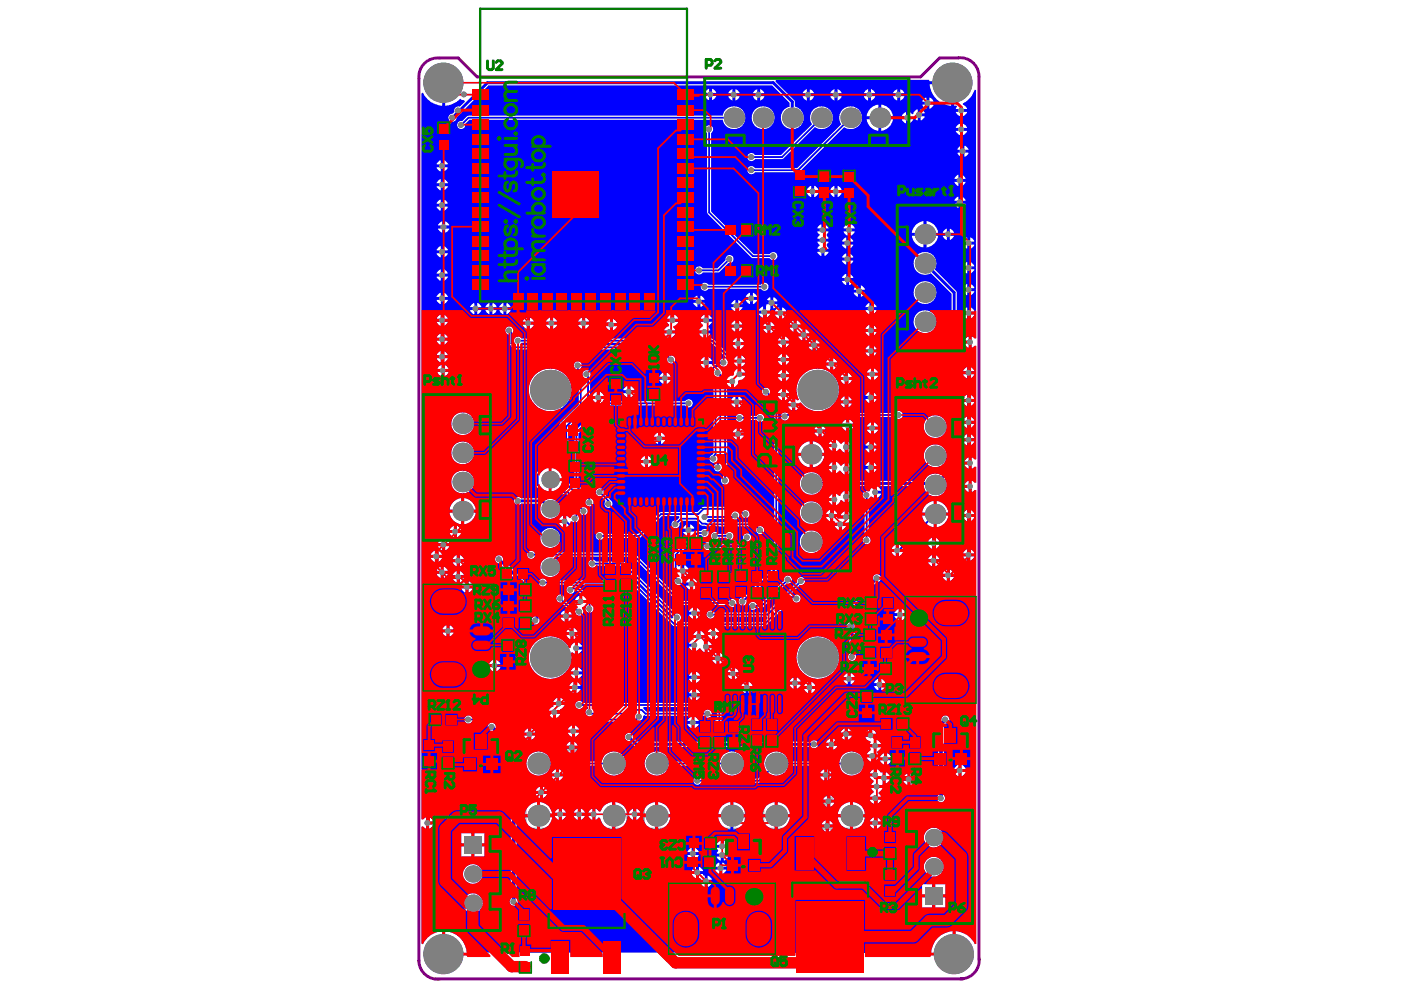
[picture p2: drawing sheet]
<svg xmlns="http://www.w3.org/2000/svg" width="297mm" height="210mm" viewBox="0 0 297 210" stroke-linecap="round" stroke-linejoin="round" font-family="sans-serif">
<path d="M138.9 97.9h2.5M140.1 96.6v2.5M116.3 182h16.1v13.5h-16.1zM117.9 182v-1.1l2.4-2.2h8.2l2.4 2.2v1.1M168 188.4h16.1v13.5h-16.1zM169.5 201.9v1.1l2.4 2.2h8.2l2.4-2.2v-1.1" fill="none" stroke="#008000" stroke-width=".25"/>
<path d="M130.2 87.9h19.9v19.9h-19.9z" fill="none" stroke="#008000" stroke-width=".21"/>
<g fill="none" stroke="#800080" stroke-width=".25">
<path d="M131.6 89.3h17.1v17.1h-17.1z"/>
<circle cx="133.8" cy="91.6" r="1.24"/>
</g>
<path d="M203.2 12.3a4 4 0 0 1 4.4 4M203.2 12.3h-4l-4 4h-94l-4-4h-4a4 4 0 0 0-4.4 4.3v187.2M207.6 16.2v187.3M88.8 203.5a4 4 0 0 0 4.4 4.1M92.2 207.6h112M207.6 203.2a4 4 0 0 1-4.1 4.3" fill="none" stroke="#800080" stroke-width=".62"/>
<path d="M109.5 74.8l72.1-.6 .6 73.5-72.7-.3zM144.8 167.4l.6-.6h1.2l.7 .6v.6l-.7 .6h-1.2l-.6 .6v.7l.6 .6h1.2l.7-.6M151 166.8h-2.5l2.5 2.4v.7l-.7 .6h-1.2l-.6-.6M169.8 167.4l.6-.6h1.3l.6 .6v.6l-.6 .6h-1.3l-.6 .6v.7l.6 .6h1.3l.6-.6M176 169.2v.7l-.6 .6h-1.2l-.7-.6" fill="none" stroke="#c0c073" stroke-width=".62"/>
<path d="M111.4 159h21.6v16.7h-21.6zM136.4 159h21.7v16.7h-21.7zM161.8 159h21.6v16.7h-21.6z" fill="none" stroke="#c0c073" stroke-width=".49"/>
<circle cx="176" cy="169.2" r=".31" fill="#c0c073"/>
<path d="M119.7 167.4l.7-.6h1.2l.6 .6v.6l-.6 .6h-1.2l-.7 .6v.7l.7 .6h1.2l.6-.6M123.4 166.8h1.3M124.1 166.8v3.7M173.5 167.4l.7-.6h1.2l.6 .6v.6l-.6 .6M174.8 168.6h.6M175.4 168.6l.6 .6" fill="none" stroke="#c0c073" stroke-width=".62"/>
<circle cx="124.1" cy="170.5" r=".31" fill="#c0c073"/>
<path d="M172.3 72.1h.6M172.6 70.3v1.8M173.5 70.3v1.8h1l.3-.3v-.6l-.3-.3h-1M176.6 71.5h-1.2v-.3l.3-.3h.6l.3 .3v.6l-.3 .3h-.6M177.6 72.1h.6M178.2 70.3h-.3v1.8M178.8 71.2l.3-.3h.6l.3 .3v.6l-.3 .3h-.6l-.3-.3zM181.9 71.5h-.9l-.3-.3v-.6l.3-.3h.9v1.8M123.4 169.9l.7 .6" fill="none" stroke="#c0c073" stroke-width=".62"/>
<circle cx="172.6" cy="70.3" r=".31" fill="#c0c073"/>
<path d="M172.6 70.3l.3 .3" fill="none" stroke="#c0c073" stroke-width=".62"/>
<path d="M89.4 19.8l.3-.2a4.7 4.7 0 0 0 4.1 2.8v-4.9h.6v4.9a5.1 5.1 0 0 0 3.2-1.5l.3 .3 .5 .1 .2 .3-1.1 1a.85 .85 0 0 0-1 .2 .85 .85 0 0 0-.1 .9l-.4 .4a.87 .87 0 0 0-.9 .8 .87 .87 0 0 0 .8 .9 .87 .87 0 0 0 .9-.9l6.8-6.8h60.1l3.7 3.7v.8a2.41 2.41 0 0 0-1.4 3.7 2.41 2.41 0 0 0 4 0 2.41 2.41 0 0 0-1.5-3.7v-1l-.2-.4-3.9-4 .1-.3h32.4l.2 .3h4.9v.3h.3v4.9h.4l.2 .2-.2 .5h2.3a1.16 1.16 0 0 0-.8-.9v-.3a4.7 4.7 0 0 0 2.4-2.9l.3 .1v52.6h-.3l-.6-.3v2.3l.6-.4 .3 .1v23.9l-.3 .1-.6-.4v2.4l.6-.4h.3v3.3h-.3l-.6-.3v2.3l.6-.4 .3 .1v96l-.3 .1a4.7 4.7 0 0 0-4-2.7v4.9h-.6v-4.9a4.9 4.9 0 0 0-4.6 4.6h-98.4a4.9 4.9 0 0 0-4.6-4.6v4.9h-.6v-4.9a4.7 4.7 0 0 0-4.1 2.8l-.3-.1v-24.8l.3-.1 .7 .5v-2.4l-.7 .5-.3-.1zM151 18.8v.9h.8a1.16 1.16 0 0 0-.8-.9zM149.8 19.2l-.3 .5h.8v-.9zM190.9 18.9v.9h.8a1.16 1.16 0 0 0-.8-.9zM189.7 19.2l-.3 .6h.8v-.9zM184.7 18.9v.9h.8a1.16 1.16 0 0 0-.8-.9zM183.5 19.2l-.3 .6h.9v-.9zM177.6 18.9v.9h.8a1.16 1.16 0 0 0-.8-.9zM176.4 19.2l-.3 .6h.8v-.9zM171.7 18.9v.9h.9a1.16 1.16 0 0 0-.9-.9zM170.5 19.2l-.3 .6h.9v-.9zM161.2 18.9v.9h.8a1.16 1.16 0 0 0-.8-.9zM160 19.2l-.3 .6h.9v-.9zM155.9 18.9v.9h.9a1.16 1.16 0 0 0-.9-.9zM154.7 19.2l-.3 .6h.9v-.9zM151 20.3v.9a1.16 1.16 0 0 0 .8-.9zM149.5 20.3a1.16 1.16 0 0 0 .8 .9v-.9zM190.9 20.4v.9a1.12 1.12 0 0 0 .8-.9zM189.4 20.4a1.12 1.12 0 0 0 .8 .9v-.9zM184.7 20.4v.9a1.12 1.12 0 0 0 .8-.9zM183.2 20.4a1.12 1.12 0 0 0 .9 .9v-.9zM177.6 20.4v.9a1.12 1.12 0 0 0 .8-.9zM176.1 20.4a1.12 1.12 0 0 0 .8 .9v-.9zM171.7 20.4v.9a1.12 1.12 0 0 0 .9-.9zM170.2 20.4a1.12 1.12 0 0 0 .9 .9v-.9zM161.2 20.4v.9a1.12 1.12 0 0 0 .8-.9zM159.7 20.4a1.12 1.12 0 0 0 .9 .9v-.9zM155.9 20.4v.9a1.12 1.12 0 0 0 .9-.9zM154.4 20.4a1.12 1.12 0 0 0 .9 .9v-.9zM197 20.7v.9h.9a1.16 1.16 0 0 0-.9-.9zM195.9 21l-.3 .6h.8v-.9zM197.1 17.9a4.9 4.9 0 0 0 4.6 4.5v-4.5zM197 22.2v.8a1.16 1.16 0 0 0 .9-.8zM195.6 22.2a1.16 1.16 0 0 0 .8 .8v-.8zM195.2 23.2v.8h.9a1.16 1.16 0 0 0-.9-.8zM192.7 23.8v2.3a1.27 1.27 0 0 0 .9-1h.3l.7 .4v-2.3a1.27 1.27 0 0 0-1 1h-.2zM204.2 23.7v.9a1.16 1.16 0 0 0 .8-.9zM202.7 23.7a1.16 1.16 0 0 0 .8 .9v-.9zM191.5 24.1l-.3 .6h.9v-.9zM186.8 22.2v2.5h2.5a2.8 2.8 0 0 0-2.5-2.5zM184.5 23l-.4 .5-.4 1.2h2.5v-2.5l-1.1 .4zM195.2 24.7v.8a1.16 1.16 0 0 0 .9-.8zM191.2 25.3a1.16 1.16 0 0 0 .9 .8v-.8zM204.2 26.3v.8h.8a1.16 1.16 0 0 0-.8-.8zM203 26.6l-.3 .5h.8v-.8zM158.7 35.5a.87 .87 0 0 0 .1 1.3 .87 .87 0 0 0 1.3-.3h9.1l.3-.1 9.5-9.5a2.43 2.43 0 0 0 3.7-1.3 2.43 2.43 0 0 0-2.3-3.1 2.43 2.43 0 0 0-2.4 3.1l.4 .7-9.4 9.4h-8.9a.87 .87 0 0 0-1.4-.2zM158.7 32.7a.87 .87 0 0 0 .1 1.3 .87 .87 0 0 0 1.3-.3h5.7l.3-.1 6.7-6.7a2.43 2.43 0 0 0 3.7-1.3 2.43 2.43 0 0 0-2.3-3.1 2.43 2.43 0 0 0-2.4 3.1l.4 .7-6.6 6.6h-5.5a.87 .87 0 0 0-1.4-.2zM159.4 25a2.43 2.43 0 0 0 4.8 0 2.43 2.43 0 0 0-4.8 0zM97.2 25.9a.85 .85 0 0 0 .3 1.4 .85 .85 0 0 0 1.1-1l.9-.9h53.8a2.43 2.43 0 0 0 3.5 1.6 2.43 2.43 0 0 0 .6-3.8 2.43 2.43 0 0 0-3.9 .5l-.2 .8h-54l-.3 .2-1 1h-.5zM186.8 25.3v2.4a2.8 2.8 0 0 0 2.5-2.4zM183.7 25.3a2.8 2.8 0 0 0 2.5 2.4v-2.4zM204.2 27.7v.9a1.16 1.16 0 0 0 .8-.9zM202.7 27.7a1.16 1.16 0 0 0 .8 .9v-.9zM204.5 30.9v.9h.8a1.16 1.16 0 0 0-.8-.9zM203.3 31.2l-.3 .6h.8v-.9zM204.5 32.4v.8a1.16 1.16 0 0 0 .8-.8zM203 32.4a1.16 1.16 0 0 0 .8 .8v-.8zM94.1 34v.8h.8a1.16 1.16 0 0 0-.8-.8zM92.9 34.3l-.3 .5h.8v-.8zM94.1 35.5v.8a1.16 1.16 0 0 0 .8-.8zM92.6 35.5a1.16 1.16 0 0 0 .8 .8v-.8zM203.8 37.1v.8h.9a1.16 1.16 0 0 0-.9-.8zM202.7 37.4l-.3 .5h.8v-.8zM94.1 38v.9h.8a1.16 1.16 0 0 0-.8-.9zM92.9 38.3l-.3 .6h.8v-.9zM203.8 38.6v.8a1.16 1.16 0 0 0 .9-.8zM202.4 38.6a1.16 1.16 0 0 0 .8 .8v-.8zM177.6 39.4v.9h.8a1.16 1.16 0 0 0-.8-.9zM176.4 39.7l-.3 .6h.8v-.9zM172.6 39.4v.9h.9a1.16 1.16 0 0 0-.9-.9zM171.4 39.7l-.3 .6h.9v-.9zM94.1 39.5v.8a1.16 1.16 0 0 0 .8-.8zM92.6 39.5a1.16 1.16 0 0 0 .8 .8v-.8zM177.6 40.9v.9a1.16 1.16 0 0 0 .8-.9zM176.1 40.9a1.16 1.16 0 0 0 .8 .9v-.9zM172.6 40.9v.9a1.16 1.16 0 0 0 .9-.9zM171.1 40.9a1.16 1.16 0 0 0 .9 .9v-.9zM203.8 41.7v.9h.9a1.16 1.16 0 0 0-.9-.9zM202.7 42l-.3 .6h.8v-.9zM94.1 42.3v.9h.8a1.16 1.16 0 0 0-.8-.9zM92.9 42.6l-.3 .6h.8v-.9zM203.8 43.2v.9a1.16 1.16 0 0 0 .9-.9zM202.4 43.2a1.16 1.16 0 0 0 .8 .9v-.9zM94.1 43.8v.9a1.16 1.16 0 0 0 .8-.9zM92.6 43.8a1.16 1.16 0 0 0 .8 .9v-.9zM94.4 47v.8h.8a1.16 1.16 0 0 0-.8-.8zM93.2 47.3l-.3 .5h.9v-.8zM180.3 47.6v.8h.9a1.16 1.16 0 0 0-.9-.8zM179.2 47.9l-.3 .5h.8v-.8zM174.8 47.6v.8h.8a1.16 1.16 0 0 0-.8-.8zM173.6 47.9l-.3 .5h.9v-.8zM94.4 48.4v.9a1.16 1.16 0 0 0 .8-.9zM92.9 48.4a1.16 1.16 0 0 0 .9 .9v-.9zM201.4 48.5v.9h.8a1.16 1.16 0 0 0-.8-.9zM200.2 48.8l-.3 .6h.9v-.9zM196.4 46.9v2.5h2.5a2.8 2.8 0 0 0-2.5-2.5zM194.1 47.7l-.4 .6-.4 1.1h2.5v-2.5l-1.1 .4zM180.3 49.1v.8a1.16 1.16 0 0 0 .9-.8zM178.9 49.1a1.16 1.16 0 0 0 .8 .8v-.8zM173.3 49.1v.1l.6 .6-.6 .8h2.3l-.3-.6v-.3l.3-.6zM201.4 50v.9a1.16 1.16 0 0 0 .8-.9zM199.9 50a1.16 1.16 0 0 0 .9 .9v-.9zM205.7 50.4v.8h.9a1.16 1.16 0 0 0-.9-.8zM204.5 50.7l-.3 .5h.9v-.8zM180 50.4v.8h.9a1.16 1.16 0 0 0-.9-.8zM178.9 50.7l-.3 .5h.8v-.8zM196.4 50v2.5a2.8 2.8 0 0 0 2.5-2.5zM193.3 50a2.8 2.8 0 0 0 2.5 2.5v-2.5zM205.7 51.8v.9a1.16 1.16 0 0 0 .9-.9zM204.2 51.8a1.16 1.16 0 0 0 .9 .9v-.9zM180 51.8v.9a1.16 1.16 0 0 0 .9-.9zM178.6 51.8a1.16 1.16 0 0 0 .8 .9v-.9zM173.3 51.2l.6 .8-.6 .6v.2h2.3l-.3-.7v-.3l.3-.6zM94.1 52.2v.9h.8a1.16 1.16 0 0 0-.8-.9zM92.9 52.5l-.3 .6h.8v-.9zM174.8 53.4v.8a1.16 1.16 0 0 0 .8-.8zM173.3 53.4a1.16 1.16 0 0 0 .9 .8v-.8zM94.1 53.7v.9a1.16 1.16 0 0 0 .8-.9zM92.6 53.7a1.16 1.16 0 0 0 .8 .9v-.9zM180 53.8v.8h.9a1.16 1.16 0 0 0-.9-.8zM178.9 54.1l-.3 .5h.8v-.8zM149.7 26.8a.87 .87 0 0 0 .2 1.4l.1 17 9.3 9.4 .3 .1h3.6a.86 .86 0 0 0 1.3 .3 .86 .86 0 0 0 0-1.3 .86 .86 0 0 0-1.3 .2h-3.4l-9-9v-16.7a.87 .87 0 0 0 .2-1.3 .87 .87 0 0 0-1.3-.1zM147.6 56.7a.87 .87 0 0 0 .1 1.3 .87 .87 0 0 0 1.3-.2h3.4l2.1-2.1a.85 .85 0 0 0 1-.7 .85 .85 0 0 0-.9-.9 .85 .85 0 0 0-.7 1l-1.8 1.8h-3.1a.87 .87 0 0 0-1.4-.2zM180 55.2v.9a1.16 1.16 0 0 0 .9-.9zM178.6 55.2a1.16 1.16 0 0 0 .8 .9v-.9zM205.7 55.6v.9h.9a1.16 1.16 0 0 0-.9-.9zM204.5 55.9l-.3 .6h.9v-.9zM205.7 57.1v.9a1.16 1.16 0 0 0 .9-.9zM204.2 57.1a1.16 1.16 0 0 0 .9 .9v-.9zM94.1 57.2v.8h.8a1.16 1.16 0 0 0-.8-.8zM92.9 57.5l-.3 .5h.8v-.8zM180 58.1v.8h.9a1.16 1.16 0 0 0-.9-.8zM178.9 58.4l-.3 .5h.8v-.8zM94.1 58.6v.9a1.16 1.16 0 0 0 .8-.9zM92.6 58.6a1.16 1.16 0 0 0 .8 .9v-.9zM148.8 60.2a.87 .87 0 0 0 .1 1.3 .87 .87 0 0 0 1.3-.3h11.2a.86 .86 0 0 0 1.3 .3 .86 .86 0 0 0 0-1.4 .86 .86 0 0 0-1.3 .3h-11.2a.87 .87 0 0 0-1.4-.2zM180 59.6v.8a1.16 1.16 0 0 0 .9-.8zM178.6 59.6a1.16 1.16 0 0 0 .8 .8v-.8zM205.7 60.2v.9h.9a1.16 1.16 0 0 0-.9-.9zM204.5 60.6l-.3 .5h.9v-.9zM182.5 60.6v.8h.9a1.16 1.16 0 0 0-.9-.8zM181.3 60.9l-.3 .5h.9v-.8zM205.7 61.7v.9a1.16 1.16 0 0 0 .9-.9zM204.2 61.7a1.16 1.16 0 0 0 .9 .9v-.9zM182.5 62v.9a1.16 1.16 0 0 0 .9-.9zM181 62a1.16 1.16 0 0 0 .9 .9v-.9zM159.6 62.1v.9h.9a1.16 1.16 0 0 0-.9-.9zM158.5 62.4l-.4 .6h.9v-.9zM94.1 62.1v.9h.8a1.16 1.16 0 0 0-.8-.9zM92.9 62.4l-.3 .6h.8v-.9zM148.5 62.7v.9h.9a1.16 1.16 0 0 0-.9-.9zM147.3 63l-.3 .6h.9v-.9zM164 63v.9h.8a1.16 1.16 0 0 0-.8-.9zM162.8 63.3l-.3 .6h.8v-.9zM159.6 63.6v.8a1.16 1.16 0 0 0 .9-.8zM158.1 63.6a1.16 1.16 0 0 0 .9 .8v-.8zM94.1 63.6v.8a1.16 1.16 0 0 0 .8-.8zM92.6 63.6a1.16 1.16 0 0 0 .8 .8v-.8zM193.7 62.1a2.43 2.43 0 0 0 4.8 0 2.43 2.43 0 0 0-4.8 0zM156.5 63.6v.9h.9a1.16 1.16 0 0 0-.9-.9zM155.4 63.9l-.4 .6h.9v-.9zM148.5 64.2v.9a1.16 1.16 0 0 0 .9-.9zM147 64.2a1.16 1.16 0 0 0 .9 .9v-.9zM185 64.3v.8h.8a1.16 1.16 0 0 0-.8-.8zM183.8 64.6l-.3 .5h.9v-.8zM107.4 64.3v.8h.8a1.16 1.16 0 0 0-.8-.8zM106.2 64.6l-.3 .5h.8v-.8zM104.4 64.3v.8h.9a1.12 1.12 0 0 0-.9-.8zM103.2 64.6l-.3 .5h.9v-.8zM101.2 64.3v.8h.8a1.16 1.16 0 0 0-.8-.8zM100 64.6l-.3 .5h.9v-.8zM164 64.5v.9a1.16 1.16 0 0 0 .8-.9zM162.5 64.5l-.1 1.4h.9v-1.4zM161.2 65.3l-.3 .6h.9v-.9zM156.5 65.1v.9a1.16 1.16 0 0 0 .9-.9zM155 65.1a1.16 1.16 0 0 0 .9 .9v-.9zM205.7 65.2v.9h.9a1.16 1.16 0 0 0-.9-.9zM204.5 65.5l-.3 .6h.9v-.9zM165.8 65.2v.9h.9a1.16 1.16 0 0 0-.9-.9zM164.6 65.5l-.3 .6h.9v-.9zM185 65.7v.9a1.16 1.16 0 0 0 .8-.9zM183.5 65.7a1.16 1.16 0 0 0 .9 .9v-.9zM107.4 65.7v.9a1.16 1.16 0 0 0 .8-.9zM105.9 65.7a1.16 1.16 0 0 0 .8 .9v-.9zM104.4 65.7v.9a1.12 1.12 0 0 0 .9-.9zM102.9 65.7a1.16 1.16 0 0 0 .9 .9v-.9zM101.2 65.7v.9a1.16 1.16 0 0 0 .8-.9zM99.7 65.7a1.16 1.16 0 0 0 .9 .9v-.9zM162.4 66.5v.8a1.16 1.16 0 0 0 .9-.8zM160.9 66.5a1.16 1.16 0 0 0 .9 .8v-.8zM205.7 66.7v.8a1.16 1.16 0 0 0 .9-.8zM204.2 66.7a1.16 1.16 0 0 0 .9 .8v-.8zM165.8 66.7v.8a1.16 1.16 0 0 0 .9-.8zM164.3 66.7a1.16 1.16 0 0 0 .9 .8v-.8zM150 66.7v.9h.9a1.16 1.16 0 0 0-.9-.9zM148.9 67l-.3 .6h.8v-.9zM142.9 66.7v.9h.9a1.16 1.16 0 0 0-.9-.9zM141.8 67l-.4 .6h.9v-.9zM94.1 66.7v.9h.8a1.16 1.16 0 0 0-.8-.9zM92.9 67l-.3 .6h.8v-.9zM124.1 67.3v.9h.8a1.16 1.16 0 0 0-.8-.9zM122.9 67.7l-.3 .5h.8v-.9zM117.3 67.3v.9h.8a1.16 1.16 0 0 0-.8-.9zM116.1 67.7l-.3 .5h.8v-.9zM112.3 67.3v.9h.9a1.16 1.16 0 0 0-.9-.9zM111.1 67.7l-.3 .5h.9v-.9zM129.9 67.7v.8h.9a1.16 1.16 0 0 0-.9-.8zM128.8 68l-.3 .5h.8v-.8zM168.9 68v.8h.9a1.16 1.16 0 0 0-.9-.8zM167.7 68.3l-.3 .5h.9v-.8zM156.5 68v.8h.9a1.16 1.16 0 0 0-.9-.8zM155.4 68.3l-.4 .5h.9v-.8zM94.1 68.2v.9a1.16 1.16 0 0 0 .8-.9zM92.6 68.2a1.16 1.16 0 0 0 .8 .9v-.9zM163.3 68.3v.8h.9a1.16 1.16 0 0 0-.9-.8zM162.2 68.6l-.3 .5h.8v-.8zM124.1 68.8v.9a1.16 1.16 0 0 0 .8-.9zM122.6 68.8a1.16 1.16 0 0 0 .8 .9v-.9zM117.3 68.8v.9a1.16 1.16 0 0 0 .8-.9zM115.8 68.8a1.16 1.16 0 0 0 .8 .9v-.9zM112.3 68.8v.9a1.16 1.16 0 0 0 .9-.9zM110.8 68.8a1.16 1.16 0 0 0 .9 .9v-.9zM185 68.9v.9h.8a1.16 1.16 0 0 0-.8-.9zM183.8 69.2l-.3 .6h.9v-.9zM129.9 69.1v.9a1.16 1.16 0 0 0 .9-.9zM128.5 69.1a1.16 1.16 0 0 0 .8 .9v-.9zM148.6 68.2v.2l.4 .5v.3l-.4 .3-.4 .6h2.4v-.2l-.5-.5 .1-.3 .4-.3 .3-.6zM141.4 68.2l.5 .7-.1 .2a1.27 1.27 0 0 0-1 1h2.4l-.5-.7 .1-.3a1.27 1.27 0 0 0 1-.9zM167.4 69.4a1.16 1.16 0 0 0 .9 .9v-.9zM156.5 69.4v.9a1.16 1.16 0 0 0 .9-.9zM155 69.4a1.16 1.16 0 0 0 .9 .9v-.9zM163.3 69.8v.8a1.16 1.16 0 0 0 .9-.8zM161.9 69.8a1.16 1.16 0 0 0 .8 .8v-.8zM193.7 68.2a2.43 2.43 0 0 0 4.8 0 2.43 2.43 0 0 0-4.8 0zM170.8 69.8v.9h.8a1.16 1.16 0 0 0-.8-.9zM168.9 69.4v.9l.4 .2v.2h.8v-.9l-.3-.2v-.2zM185 70.4v.8a1.16 1.16 0 0 0 .8-.8zM183.5 70.4a1.16 1.16 0 0 0 .9 .8v-.8zM94.1 70.7v.9h.8a1.16 1.16 0 0 0-.8-.9zM92.9 71.1l-.3 .5h.8v-.9zM170.8 71.3v.9a1.16 1.16 0 0 0 .8-.9zM169.3 71.3a1.16 1.16 0 0 0 .8 .9v-.9zM204.8 71.7l-.3 .5h.9v-.8zM166.4 71.4v.8h.9a1.16 1.16 0 0 0-.9-.8zM165.3 71.7l-.4 .5h.9v-.8zM156.8 71.7v.8h.9a1.16 1.16 0 0 0-.9-.8zM155.7 72l-.3 .5h.8v-.8zM172.9 72v.8h.9a1.16 1.16 0 0 0-.9-.8zM171.7 72.3l-.3 .5h.9v-.8zM94.1 72.2v.9a1.16 1.16 0 0 0 .8-.9zM92.6 72.2a1.16 1.16 0 0 0 .8 .9v-.9zM204.5 72.8a1.16 1.16 0 0 0 .9 .9v-.9zM166.4 72.8v.9a1.16 1.16 0 0 0 .9-.9zM164.9 72.8a1.16 1.16 0 0 0 .9 .9v-.9zM156.8 73.2v.8a1.16 1.16 0 0 0 .9-.8zM155.4 73.2a1.16 1.16 0 0 0 .8 .8v-.8zM185 73.2v.9h.8a1.16 1.16 0 0 0-.8-.9zM183.8 73.5l-.3 .6h.9v-.9zM172.9 73.5v.8a1.16 1.16 0 0 0 .9-.8zM171.4 73.5a1.16 1.16 0 0 0 .9 .8v-.8zM94.1 74.5v.8h.8a1.16 1.16 0 0 0-.8-.8zM92.9 74.8l-.3 .5h.8v-.8zM185 74.7v.9a1.16 1.16 0 0 0 .8-.9zM183.5 74.7a1.16 1.16 0 0 0 .9 .9v-.9zM166.4 75.1v.8h.9a1.16 1.16 0 0 0-.9-.8zM165.3 75.4l-.4 .5h.9v-.8zM107.4 69.4a.88 .88 0 0 0-.2 1 .88 .88 0 0 0 .8 .5v2.1l1 1 .3 .1h30.2l2 2a.85 .85 0 0 0 .8 1 .85 .85 0 0 0 .9-.9 .85 .85 0 0 0-1.1-.8l-2.3-2.2h-29.3l-.2-.3 .3-.2h40.2l3.1 3.1-.1 .3a1.46 1.46 0 0 0-1.3 .5l-.7 .6-.6 .3-.3-.3h-.9v.8l.5 .2-.2 .3 .1 1.3 .9 .9v15.4a1.43 1.43 0 0 0-.9 1.2 .85 .85 0 0 0 1.2 .8v.4a.85 .85 0 0 0 .1 1.3 .85 .85 0 0 0 1.3-.4l.3 .1v1.6a.86 .86 0 0 0-.2 1.3 .86 .86 0 0 0 1.3 0 .86 .86 0 0 0-.2-1.3v-19.2l.2-.1 .6 .3v-1.2h.6v1.2a1.23 1.23 0 0 0 .9-1.3l.2-.2a1.11 1.11 0 0 0 1.3-1h-1.2v-.6h1.2a1.23 1.23 0 0 0-1.1-.9v-.3a1.23 1.23 0 0 0 1.1-.9h-1.2v-.3h-.3v-1.2h-.2l-.6 .7h-.3l-4.1-4.2-1.3-.1-.1-.3 .4-.3 .3-.5h-2.4l.4 .5 .3 .3-.1 .3h-6.2l-.1-.3 .4-.3 .3-.5h-2.4l.3 .5 .4 .3-.1 .3h-30.8a.83 .83 0 0 0-1.4-.1l-.4-.1v-1.1a.95 .95 0 0 0-.3-1.1 .95 .95 0 0 0-1.1 0zM157.2 75.4v.8h.8a1.16 1.16 0 0 0-.8-.8zM150 75.7v.9h.9a1.16 1.16 0 0 0-.9-.9zM148.9 76l-.3 .6h.8v-.9zM94.1 75.9v.9a1.16 1.16 0 0 0 .8-.9zM92.6 75.9a1.16 1.16 0 0 0 .8 .9v-.9zM176.6 76v.9h.9a1.16 1.16 0 0 0-.9-.9zM175.5 76.3l-.4 .6h.9v-.9zM166.4 76.6v.8a1.16 1.16 0 0 0 .9-.8zM164.9 76.6a1.16 1.16 0 0 0 .9 .8v-.8zM148.6 77.2a1.16 1.16 0 0 0 .8 .8v-.8zM94.3 77.4v.8h.8a1.16 1.16 0 0 0-.8-.8zM93 77.7l-.3 .5h.9v-.8zM176.6 77.5v.8a1.16 1.16 0 0 0 .9-.8zM175.1 77.5a1.16 1.16 0 0 0 .9 .8v-.8zM205.7 77.9v.8h.9a1.16 1.16 0 0 0-.9-.8zM204.5 78.2l-.3 .5h.9v-.8zM185.3 78.2v.8h.9a1.16 1.16 0 0 0-.9-.8zM184.1 78.5l-.3 .5h.9v-.8zM166.4 78.5v.8h.9a1.16 1.16 0 0 0-.9-.8zM165.3 78.8l-.4 .5h.9v-.8zM94.3 78.8v1a1.12 1.12 0 0 0 .8-1zM92.7 78.8a1.09 1.09 0 0 0 .9 1v-1zM141.3 79v.9h.9a1.16 1.16 0 0 0-.9-.9zM140.1 79.3l-.3 .6h.9v-.9zM179.7 79.1v.9h.9a1.16 1.16 0 0 0-.9-.9zM178.6 79.4l-.4 .6h.9v-.9zM205.7 79.3v.9a1.16 1.16 0 0 0 .9-.9zM204.2 79.3a1.16 1.16 0 0 0 .9 .9v-.9zM185.3 79.6v.9a1.16 1.16 0 0 0 .9-.9zM183.8 79.6a1.16 1.16 0 0 0 .9 .9v-.9zM166.4 80v.8a1.16 1.16 0 0 0 .9-.8zM164.9 80a1.16 1.16 0 0 0 .9 .8v-.8zM141.3 80.5v.9a1.16 1.16 0 0 0 .9-.9zM139.8 80.5a1.16 1.16 0 0 0 .9 .9v-.9zM179.7 80.6v.8a1.16 1.16 0 0 0 .9-.8zM178.2 80.6a1.16 1.16 0 0 0 .9 .8v-.8zM133.7 81.9v.8h.8a1.16 1.16 0 0 0-.8-.8zM132.5 82.2l-.3 .5h.8v-.8zM166.4 82.5v.9h.9a1.16 1.16 0 0 0-.9-.9zM165.3 82.8l-.4 .6h.9v-.9zM185 83.1v.9h.8a1.16 1.16 0 0 0-.8-.9zM183.8 83.4l-.3 .6h.9v-.9zM127.2 83.1v.9h.8a1.16 1.16 0 0 0-.8-.9zM126 83.4l-.3 .6h.8v-.9zM133.7 83.4v.8a1.16 1.16 0 0 0 .8-.8zM132.2 83.4a1.16 1.16 0 0 0 .8 .8v-.8zM205.7 83.7v.9h.9a1.16 1.16 0 0 0-.9-.9zM204.5 84l-.3 .6h.9v-.9zM166.4 84v.8a1.16 1.16 0 0 0 .9-.8zM164.9 84a1.16 1.16 0 0 0 .9 .8v-.8zM179.7 84v.9h.9a1.16 1.16 0 0 0-.9-.9zM178.6 84.3l-.4 .6h.9v-.9zM156.5 84v.9h.9a1.16 1.16 0 0 0-.9-.9zM155.4 84.3l-.4 .6h.9v-.9zM170.2 79.5a4.4 4.4 0 0 0-.8 5.2l-.3 .2-.5-.3v.9h.9l.3-.2a4.5 4.5 0 0 0 6.4 .8 4.5 4.5 0 0 0 .5-6.5 4.5 4.5 0 0 0-6.5-.1zM185 84.6v.9a1.16 1.16 0 0 0 .8-.9zM183.5 84.6a1.16 1.16 0 0 0 .9 .9v-.9zM125.7 84.6a1.16 1.16 0 0 0 .8 .9v-.9zM167.4 85l-.3 .5h.9v-.9zM205.7 85.2v.9a1.16 1.16 0 0 0 .9-.9zM204.2 85.2a1.16 1.16 0 0 0 .9 .9v-.9zM121.9 76.9a.87 .87 0 0 0 .2 1.3v1.5l.6 .8v5.3l-4 3.9-.1 .3v8l-.6 .6h-2.5l-.3 .1-1.5 1.6-.1 .4v2.3l1.8 1.8h4.8l.6 .7v2.6l.7 .8v.3l-.5 .6-.3 .1-.5-.5h-.2v2.3a1.23 1.23 0 0 0 1-1.1l.3-.1a.87 .87 0 0 0 1.1 .1 .87 .87 0 0 0 .2-1.1v-.7l-.9-.9v-.5l.3-.1 1 .9a.85 .85 0 0 0 .7 1 .85 .85 0 0 0 .9-.9 .85 .85 0 0 0-1-.7l-.9-.9v-2l.3-.2 1.4 1.4a.87 .87 0 0 0 .1 1.3 .87 .87 0 0 0 1.2-.2 .87 .87 0 0 0-.3-1.3l-2.8-2.8v-11l6-6h16.7a.86 .86 0 0 0 1.3 .3 .86 .86 0 0 0 0-1.3 .86 .86 0 0 0-1.3 .2h-16.9l-.4 .2-.2-.2 .2-.5h-.8v.9l.5-.3 .1 .3-5.9 5.9-.1 .3v11.5l-.3 .2-1-1.1v-11.7l4.6-4.6v-6.2a.86 .86 0 0 0-.7-1.3 .86 .86 0 0 0-.8 1.3l-.2 .2-.4-.5v-1.3a.87 .87 0 0 0 .2-1.3 .87 .87 0 0 0-1.3 0zM179.7 85.5v.9a1.16 1.16 0 0 0 .9-.9zM178.2 85.5a1.16 1.16 0 0 0 .9 .9v-.9zM156.5 85.5v.9a1.16 1.16 0 0 0 .9-.9zM155 85.5a1.16 1.16 0 0 0 .9 .9v-.9zM168.6 86.1v.9a1.16 1.16 0 0 0 .9-.9zM167.1 86.1a1.16 1.16 0 0 0 .9 .9v-.9zM112.1 82.7a4.5 4.5 0 0 0 9 0 4.5 4.5 0 0 0-9 0zM165.8 87.7a.87 .87 0 0 0 .2 1.4 .87 .87 0 0 0 1.3-.7h22.5a.86 .86 0 0 0 1.3 .2 .86 .86 0 0 0 0-1.3 .86 .86 0 0 0-1.3 .3h-22.9a.87 .87 0 0 0-1.1 .1zM156.2 88a.87 .87 0 0 0 .1 1.3 .87 .87 0 0 0 1.3-.3h2.8a.86 .86 0 0 0 1.3 .3 .86 .86 0 0 0 0-1.4 .86 .86 0 0 0-1.3 .3h-2.8a.87 .87 0 0 0-1.4-.2zM205.7 88.4v.8h.9a1.16 1.16 0 0 0-.9-.8zM204.5 88.7l-.3 .5h.9v-.8zM180 89v.8h.9a1.16 1.16 0 0 0-.9-.8zM178.9 89.3l-.3 .5h.8v-.8zM185.3 89.6v.9h.9a1.16 1.16 0 0 0-.9-.9zM184.1 89.9l-.3 .6h.9v-.9zM205.7 89.8v.9a1.16 1.16 0 0 0 .9-.9zM204.2 89.8a1.16 1.16 0 0 0 .9 .9v-.9zM174.2 90.2v.9h.8a1.16 1.16 0 0 0-.8-.9zM173 90.5l-.3 .6h.8v-.9zM180 90.5v.8a1.16 1.16 0 0 0 .9-.8zM178.6 90.5a1.16 1.16 0 0 0 .8 .8v-.8zM156.8 90.8v.9h.9a1.16 1.16 0 0 0-.9-.9zM155.7 91.1l-.3 .6h.8v-.9zM185.3 91.1v.8a1.16 1.16 0 0 0 .9-.8zM183.8 91.1a1.16 1.16 0 0 0 .9 .8v-.8zM95.7 89.9a2.43 2.43 0 0 0 4.8 0 2.43 2.43 0 0 0-4.8 0zM174.2 91.7v.9a1.16 1.16 0 0 0 .8-.9zM172.7 91.7a1.16 1.16 0 0 0 .8 .9v-.9zM140.1 91.8v.8h.9a1.16 1.16 0 0 0-.9-.8zM139 92.1l-.3 .5h.8v-.8zM195.9 90.5a2.43 2.43 0 0 0 4.8 0 2.43 2.43 0 0 0-4.8 0zM205.7 92.1v.8h.9a1.16 1.16 0 0 0-.9-.8zM204.5 92.4l-.3 .5h.9v-.8zM156.8 92.3v.9a1.16 1.16 0 0 0 .9-.9zM155.4 92.3a1.16 1.16 0 0 0 .8 .9v-.9zM140.1 93.2v.9a1.16 1.16 0 0 0 .9-.9zM138.7 93.2a1.16 1.16 0 0 0 .8 .9v-.9zM176.1 93.6l-.3 .6h.8v-.9zM205.7 93.5v.9a1.16 1.16 0 0 0 .9-.9zM204.2 93.5a1.16 1.16 0 0 0 .9 .9v-.9zM185 93.6v.9h.8a1.16 1.16 0 0 0-.8-.9zM183.8 93.9l-.3 .6h.9v-.9zM179.7 93.6v.9h.9a1.16 1.16 0 0 0-.9-.9zM175.8 94.8a1.16 1.16 0 0 0 .8 .8v-.8zM185 95.1v.9a1.16 1.16 0 0 0 .8-.9zM183.5 95.1a1.16 1.16 0 0 0 .9 .9v-.9zM179.7 95.1v.9a1.16 1.16 0 0 0 .9-.9zM177.3 93.3v2.3h.1l.5-.4h.3l.4 .4 .5 .4v-2.4h-.2l-.5 .5-.3-.1-.3-.4zM172.3 93.5v2.5h2.5a2.8 2.8 0 0 0-2.5-2.5zM170 94.4l-.4 .5-.4 1.1h2.5v-2.5l-1.1 .4zM137.4 96.7v.9h.8a1.16 1.16 0 0 0-.8-.9zM136.2 97l-.3 .6h.8v-.9zM204.8 97.3l-.3 .6h.9v-.9zM95.7 96a2.43 2.43 0 0 0 4.8 0 2.43 2.43 0 0 0-4.8 0zM185 97.9v.9h.8a1.16 1.16 0 0 0-.8-.9zM183.8 98.2l-.3 .6h.9v-.9zM176.1 98.2l-.3 .6h.8v-.9zM137.4 98.2v.8a1.16 1.16 0 0 0 .8-.8zM135.9 98.2a1.16 1.16 0 0 0 .8 .8v-.8zM195.9 96.7a2.43 2.43 0 0 0 4.8 0 2.43 2.43 0 0 0-4.8 0zM172.3 96.6v2.5a2.8 2.8 0 0 0 2.5-2.5zM169.2 96.6a2.8 2.8 0 0 0 2.5 2.5v-2.5zM179.7 98.2v.9h.9a1.16 1.16 0 0 0-.9-.9zM204.5 98.5a1.16 1.16 0 0 0 .9 .9v-.9zM185 99.4v.9a1.16 1.16 0 0 0 .8-.9zM183.5 99.4a1.16 1.16 0 0 0 .9 .9v-.9zM175.8 99.4a1.16 1.16 0 0 0 .8 .9v-.9zM179.7 99.7v.9a1.16 1.16 0 0 0 .9-.9zM177.3 97.9v2.4h.1l.5-.5h.3l.4 .5 .5 .3v-2.4h-.2l-.5 .5h-.3l-.3-.5zM194.4 54.1a2.41 2.41 0 0 0-.2 3.2 2.41 2.41 0 0 0 3.2 .6l4.3 4.4v36.3l-2.2 2.2a2.32 2.32 0 0 0-3.4 1.2h-21.8a2.41 2.41 0 0 0-3.7-1.5 2.41 2.41 0 0 0 0 4 2.41 2.41 0 0 0 3.7-1.4h10.5l.1 .3-.5 .5v.2l-.3 .1a.87 .87 0 0 0-1.1 .4 .87 .87 0 0 0 .3 1.1v8.1a.86 .86 0 0 0-.2 1.3 .86 .86 0 0 0 1.3 0 .86 .86 0 0 0-.2-1.3v-8.1l.3-.4h.3l.5 .2v-1.1h.3v-.3h1.2l-.5-.7 .1-.3h9.5a2.41 2.41 0 0 0 3.1 2 2.41 2.41 0 0 0 1.3-3.5l2.4-2.4 .2-.4v-36.8l-.1-.2-4.6-4.7a2.41 2.41 0 0 0-.6-3.2 2.41 2.41 0 0 0-3.2 .2zM204.8 102.3l-.3 .5h.9v-.8zM204.5 103.4a1.16 1.16 0 0 0 .9 .9v-.9zM95.7 102.2a2.43 2.43 0 0 0 4.8 0 2.43 2.43 0 0 0-4.8 0zM179.7 104.1v.9h.9a1.16 1.16 0 0 0-.9-.9zM177.3 104.7v2.4a1.27 1.27 0 0 0 .9-1l.2-.1 .7 .5v-2.4a1.27 1.27 0 0 0-.9 1l-.3 .1zM185.9 104.7v.8a1.16 1.16 0 0 0 .9-.8zM176.1 105l-.3 .6h.8v-.9zM179.7 105.6v.9a1.16 1.16 0 0 0 .9-.9zM175.8 106.2a1.16 1.16 0 0 0 .8 .9v-.9zM126.5 103.7a.85 .85 0 0 0-.1 1.1 .85 .85 0 0 0 .9 .4l1.1 1a.87 .87 0 0 0 .1 1.3 .87 .87 0 0 0 1.3-.2 .87 .87 0 0 0-.4-1.3l-1.4-1.5a.84 .84 0 0 0-.4-.9 .84 .84 0 0 0-1.1 .1zM98.4 105.6v2.5h2.5a2.8 2.8 0 0 0-2.5-2.5zM96.1 106.4l-.4 .6-.4 1.1h2.5v-2.5l-1.1 .4zM198.6 106.2v2.5h2.5a2.8 2.8 0 0 0-2.5-2.5zM196.3 107l-.4 .6-.4 1.1h2.5v-2.5l-1.1 .4zM205.7 108.1v.9h.9a1.16 1.16 0 0 0-.9-.9zM204.5 108.4l-.3 .6h.9v-.9zM176.6 108.1v.9h.9a1.16 1.16 0 0 0-.9-.9zM175.5 108.4l-.4 .6h.9v-.9zM179.7 108.4v.9h.9a1.16 1.16 0 0 0-.9-.9zM178.6 108.7l-.4 .6h.9v-.9zM126.5 113a.87 .87 0 0 0 .1 1.3 .87 .87 0 0 0 1.3-.2h7.6l.3-.2 4.5-4.5h3.7v.3l-.6 .7a.85 .85 0 0 0-1 .7 .85 .85 0 0 0 .9 .9 .85 .85 0 0 0 .7-1l.6-.6h3l1 .9 1.1 .3h10l.7 .6a.85 .85 0 0 0 .7 1.1 .85 .85 0 0 0 .9-1 .85 .85 0 0 0-1-.7l-1.1-.9h-9.9l-.1-.2 .3-.5h5.1a.97 .97 0 0 0 1.5-.8l.2-.1a1.19 1.19 0 0 0 1.4 .7 .87 .87 0 0 0 .4-1.2 .87 .87 0 0 0-1.3-.3l-1-.8h-7.3l-.3 .1-1 1h-7.8l-.3 .1-4.5 4.5h-7.4a.87 .87 0 0 0-1.4-.2zM109.2 105.6a.85 .85 0 0 0 0 1.2 .85 .85 0 0 0 1.3 0h4l.2 .2a2.11 2.11 0 0 0 1.7 3 2.11 2.11 0 0 0 2.3-2.5 2.11 2.11 0 0 0-3.1-1.4l-.6-.4h-4.5a.81 .81 0 0 0-1.3-.1zM118.9 109.7l-.3 .5h.8v-.8zM205.7 109.6v.9a1.16 1.16 0 0 0 .9-.9zM204.2 109.6a1.16 1.16 0 0 0 .9 .9v-.9zM175.1 109.6a1.16 1.16 0 0 0 .9 .9v-.9zM176.6 109.6v.9h.2l.2 .3h2.5a1.23 1.23 0 0 0 1.1-.9l-2.9 .1-.2-.4zM169.6 108.7a2.43 2.43 0 0 0 4.8 0 2.43 2.43 0 0 0-4.8 0zM98.4 108.7v2.5a2.8 2.8 0 0 0 2.5-2.5zM95.3 108.7a2.8 2.8 0 0 0 2.5 2.5v-2.5zM118.6 110.8a1.16 1.16 0 0 0 .8 .9v-.9zM198.6 109.3v2.5a2.8 2.8 0 0 0 2.5-2.5zM195.5 109.3a2.8 2.8 0 0 0 2.5 2.5v-2.5zM146.3 111.2v.9h.9a1.16 1.16 0 0 0-.9-.9zM145.2 111.5l-.4 .6h.9v-.9zM178.5 111.5v.8a1.16 1.16 0 0 0 .9-.8zM177 111.5a1.16 1.16 0 0 0 .9 .8v-.8zM96.9 111.5v.9h.8a1.16 1.16 0 0 0-.8-.9zM95.7 111.8l-.3 .6h.8v-.9zM146.3 112.7l.1 1.2-3.5 3.4-.1 .3v5l.3 .4a.84 .84 0 0 0 1.1 1 .84 .84 0 0 0 .1-1.5l.2-.3v-2.3l-.6 .2-.2-.1v-2.2l4.4-4.4h.6a.86 .86 0 0 0 1.3 .3 .86 .86 0 0 0 0-1.3 .86 .86 0 0 0-1.3 .2h-.8l-.4 .2zM151 113a.87 .87 0 0 0 0 1.3 .87 .87 0 0 0 1.3-.2h1.6a.86 .86 0 0 0 1.3 .2 .86 .86 0 0 0 0-1.3 .86 .86 0 0 0-1.3 .2h-1.6a.87 .87 0 0 0-1.3-.2zM144.8 112.7a1.16 1.16 0 0 0 .9 .9v-.9zM96.9 113v.9a1.16 1.16 0 0 0 .8-.9zM95.4 113a1.16 1.16 0 0 0 .8 .9v-.9zM198.3 114v.9h.8a1.16 1.16 0 0 0-.8-.9zM197.1 114.3l-.3 .6h.9v-.9zM94.4 114.3v.9h.8a1.16 1.16 0 0 0-.8-.9zM93.2 114.6l-.3 .6h.9v-.9zM149.4 115.2a.87 .87 0 0 0 .1 1.3 .87 .87 0 0 0 1.3-.3h6l.4-.1 1.3-1.3a.86 .86 0 0 0 .7-1 .86 .86 0 0 0-1.1-.7 .86 .86 0 0 0-.5 1.3l-.9 1h-5.9a.87 .87 0 0 0-1.4-.2zM114.5 114.1a2.15 2.15 0 0 0 4.3 0 2.15 2.15 0 0 0-4.3 0zM198.3 115.5v.8a1.16 1.16 0 0 0 .8-.8zM196.8 115.5a1.16 1.16 0 0 0 .9 .8v-.8zM190.5 115.5v.9h.9a1.16 1.16 0 0 0-.9-.9zM189.4 115.9l-.3 .5h.8v-.9zM94.4 115.8v.9a1.16 1.16 0 0 0 .8-.9zM92.9 115.8a1.16 1.16 0 0 0 .9 .9v-.9zM169.6 114.9a2.43 2.43 0 0 0 4.8 0 2.43 2.43 0 0 0-4.8 0zM205.7 116.5v.8h.9a1.16 1.16 0 0 0-.9-.8zM204.5 116.8l-.3 .5h.9v-.8zM92.8 116.8v.8h.9a1.16 1.16 0 0 0-.9-.8zM91.7 117.1l-.4 .5h.9v-.8zM190.5 117v.9a1.16 1.16 0 0 0 .9-.9zM189.1 117a1.16 1.16 0 0 0 .8 .9v-.9zM198.3 117.7v.9h.8a1.16 1.16 0 0 0-.8-.9zM197.1 118l-.3 .6h.9v-.9zM97.5 117.7v.9h.8a1.16 1.16 0 0 0-.8-.9zM96.3 118l-.3 .6h.9v-.9zM205.7 118v.8a1.16 1.16 0 0 0 .9-.8zM204.2 118a1.16 1.16 0 0 0 .9 .8v-.8zM92.8 118.3v.8a1.16 1.16 0 0 0 .9-.8zM91.3 118.3a1.16 1.16 0 0 0 .9 .8v-.8zM198.3 119.2v.9a1.16 1.16 0 0 0 .8-.9zM196.8 119.2a1.16 1.16 0 0 0 .9 .9v-.9zM97.5 119.2v.9a1.16 1.16 0 0 0 .8-.9zM96 119.2a1.16 1.16 0 0 0 .9 .9v-.9zM145.1 119.9v.8h.9a1.16 1.16 0 0 0-.9-.8zM94.1 120.2v.8h.8a1.16 1.16 0 0 0-.8-.8zM92.9 120.5l-.3 .5h.8v-.8zM201.4 120.8v.9h.8a1.16 1.16 0 0 0-.8-.9zM200.2 121.1l-.3 .6h.9v-.9zM97.5 121.1v.9h.8a1.16 1.16 0 0 0-.8-.9zM96.3 121.4l-.3 .6h.9v-.9zM145.1 121.4v.8a1.16 1.16 0 0 0 .9-.8zM94.1 121.7v.8a1.16 1.16 0 0 0 .8-.8zM92.6 121.7a1.16 1.16 0 0 0 .8 .8v-.8zM201.4 122.3v.8a1.16 1.16 0 0 0 .8-.8zM199.9 122.3a1.16 1.16 0 0 0 .9 .8v-.8zM185.3 122l-.3 .7-4.8 5-.1 4.3a.83 .83 0 0 0-.6 .8 .83 .83 0 0 0 .6 .8v5.1a.85 .85 0 0 0-.1 1.2 .85 .85 0 0 0 1.3 0 .85 .85 0 0 0-.1-1.2v-10.6l4.6-4.6a.87 .87 0 0 0 .9-1.2 .87 .87 0 0 0-1.4-.3zM97.5 122.6v.9a1.16 1.16 0 0 0 .8-.9zM96 122.6a1.16 1.16 0 0 0 .9 .9v-.9zM146.9 122.7v.8h.9a1.16 1.16 0 0 0-.9-.8zM145.8 123l-.3 .5h.8v-.8zM159 127.8a.87 .87 0 0 0 .1 1.3 .87 .87 0 0 0 1.3-.2l1.4-.1 5-5.1a.85 .85 0 0 0 1.1-.7 .85 .85 0 0 0-.9-1 .85 .85 0 0 0-.8 1.1l-4.9 4.9h-.9a.87 .87 0 0 0-1.4-.2zM99.3 123.3v.8h.9a1.16 1.16 0 0 0-.9-.8zM98.2 123.6l-.4 .5h.9v-.8zM146.9 124.1v.9a1.16 1.16 0 0 0 .9-.9zM145.5 124.1a1.16 1.16 0 0 0 .8 .9v-.9zM99.3 124.8v.8a1.16 1.16 0 0 0 .9-.8zM97.8 124.8a1.16 1.16 0 0 0 .9 .8v-.8zM161.8 82.4a.85 .85 0 0 0-.2 1 .85 .85 0 0 0 1 .4l1.5 1.6v34.8l-6.5 6.5a.85 .85 0 0 0-1 .8 .85 .85 0 0 0 .9 .9 .85 .85 0 0 0 .8-1.1l6.6-6.6 .1-.3v-35.2l-.1-.3-1.7-1.7a.84 .84 0 0 0-.4-.9 .84 .84 0 0 0-1 .1zM112 117a.85 .85 0 0 0 .1 1.3 .85 .85 0 0 0 1.3-.3h2.3l.1 .3a2.13 2.13 0 0 0-.8 3.3 2.13 2.13 0 0 0 3.3 0 2.13 2.13 0 0 0-.8-3.3l.1-.3h16.5l10.1 10.1 .3 .2h10.1a.86 .86 0 0 0 1.3 .2 .86 .86 0 0 0 0-1.3 .86 .86 0 0 0-1.3 .2h-9.9l-10.2-10.1-.3-.1h-20.8a.94 .94 0 0 0-1.4-.2zM147.6 128.8v.9h.8a1.16 1.16 0 0 0-.8-.9zM146.4 129.1l-.3 .6h.8v-.9zM191.2 129.1v.9h.8a1.16 1.16 0 0 0-.8-.9zM190 129.4l-.3 .6h.8v-.9zM119.2 129.8l-.3 .5h.8v-.9zM114.5 122.9a.87 .87 0 0 0 .1 1.3 .87 .87 0 0 0 1.2-.3h4.8l.1 .4a.87 .87 0 0 0-.3 1.5 .87 .87 0 0 0 1.4-.6h.5l.8 .8v.3a1.23 1.23 0 0 0-1.1 .9h1.1v.6h-1.1v.2l.5 .5-.4 .3-.9-.2-1.6-1.5a.85 .85 0 0 0-.7-1.1 .85 .85 0 0 0-1 1 .85 .85 0 0 0 1.1 .7l1.4 1.4v1.2h.8l-.2-.5 .1-.3h.6l.3 .3a.87 .87 0 0 0 1.2 .7 .87 .87 0 0 0 .2-1.5v-.3l.6-.3 .2-.4 .2 .1v.3a.87 .87 0 0 0 0 1.3 .87 .87 0 0 0 1.3-.1 .87 .87 0 0 0-.3-1.3l-.1-1.4-2.5-2.5-1.3-.1-.2-.4h12.7l8.7 8.8 .3 .1h19.1l.3-.1 5.3-5.4h.3a.88 .88 0 0 0 1.2 .5 .88 .88 0 0 0 .5-1.2 .88 .88 0 0 0-1.2-.4h-.6l-.1-.3 1.8-1.9a.85 .85 0 0 0 1.1-.7 .85 .85 0 0 0-.9-1 .85 .85 0 0 0-.8 1.1l-6.5 6.5h-11.1a.86 .86 0 0 0-1.3-.2 .86 .86 0 0 0 0 1.3 .86 .86 0 0 0 1.3-.3h11.3l.1 .4-.9 .8h-17.7l-.2-.3a.83 .83 0 0 0 .3-1 .83 .83 0 0 0-.9-.5l-11-10.9-.3-.1h-5.7a.86 .86 0 0 0-1.3-.3 .86 .86 0 0 0 0 1.4 .86 .86 0 0 0 1.3-.3h5.5l10.8 10.8v.4l-.3 .1-7.9-8-.4-.1h-18.3a.87 .87 0 0 0-1.3-.2zM147.6 130.3v.9a1.16 1.16 0 0 0 .8-.9zM146.1 130.3a1.16 1.16 0 0 0 .8 .9v-.9zM191.2 130.6v.9a1.16 1.16 0 0 0 .8-.9zM189.7 130.6a1.16 1.16 0 0 0 .8 .9v-.9zM120.4 130.9v.9a1.16 1.16 0 0 0 .8-.9zM118.9 130.9a1.16 1.16 0 0 0 .8 .9v-.9zM105.2 118a.88 .88 0 0 0-.2 .9 .88 .88 0 0 0 .9 .5l7.4 7.5v3.8a.87 .87 0 0 0-.5 1.2 .87 .87 0 0 0 1.1 .5 .87 .87 0 0 0 .5-1.2v-4.8l-7.7-7.8a.87 .87 0 0 0-.5-.8 .87 .87 0 0 0-1 .2zM95.3 132.6v.9h.9a.96 .96 0 0 0-.9-.9zM94.1 132.8l-.3 .7h.9v-.9zM151.6 133.2v.8h.9a1.16 1.16 0 0 0-.9-.8zM150.4 133.5l-.3 .5h.9v-.8zM121.6 133.2v.8h.9a1.16 1.16 0 0 0-.9-.8zM120.4 133.5l-.3 .5h.9v-.8zM148.5 133.8v.8h.9a1.16 1.16 0 0 0-.9-.8zM147.3 134.1l-.3 .5h.9v-.8zM95.3 134.1v.8a1.16 1.16 0 0 0 .9-.8zM93.8 134.1a1.16 1.16 0 0 0 .9 .8v-.8zM147 135.3l.1 .3a1.24 1.24 0 0 0-1 .9h1.2v.3h.3v1.2h.2l.4-.5h.4l.3 .5 .5 .3v-2.4l-.2-.2 .2-.4zM151.6 134.6v.9a1.16 1.16 0 0 0 .9-.9zM150.1 134.6a1.16 1.16 0 0 0 .9 .9v-.9zM121.6 134.6v.9a1.16 1.16 0 0 0 .9-.9zM120.1 134.6a1.16 1.16 0 0 0 .9 .9v-.9zM150 135.9v.9h.9a1.16 1.16 0 0 0-.9-.9zM122.5 136.2v.9h.9a1.16 1.16 0 0 0-.9-.9zM146.1 137.1a1.16 1.16 0 0 0 .8 .9v-.9zM150 137.4v.9a1.16 1.16 0 0 0 .9-.9zM122.5 137.7v.9a1.16 1.16 0 0 0 .9-.9zM113.4 136.2a4.5 4.5 0 0 0 2 7.5 4.5 4.5 0 0 0 5.6-5.2l.3-.2 .6 .3v-2.4a1.23 1.23 0 0 0-.9 1.2h-.3a4.5 4.5 0 0 0-7.3-1.2zM152.5 138.4v.9h.9a1.16 1.16 0 0 0-.9-.9zM151.3 138.7l-.3 .6h.9v-.9zM152.5 139.9v.9a1.16 1.16 0 0 0 .9-.9zM151 139.9a1.16 1.16 0 0 0 .9 .9v-.9zM105.2 140v.8h.9a1.16 1.16 0 0 0-.9-.8zM104 140.3l-.3 .5h.9v-.8zM105.2 141.4v.9a1.16 1.16 0 0 0 .9-.9zM103.7 141.4a1.16 1.16 0 0 0 .9 .9v-.9zM122.5 141.5v.9h.9a1.16 1.16 0 0 0-.9-.9zM121.3 141.8l-.3 .6h.9v-.9zM155.8 141.6v.9h.9a1.12 1.12 0 0 0-.9-.9zM154.6 141.9l-.4 .6h1v-.9zM147.6 142.4v.9h.8a1.16 1.16 0 0 0-.8-.9zM146.4 142.7l-.3 .6h.8v-.9zM180.3 142.7v.9h.9a1.16 1.16 0 0 0-.9-.9zM179.2 143l-.3 .6h.8v-.9zM122.5 143v.8a1.16 1.16 0 0 0 .9-.8zM121 143a1.16 1.16 0 0 0 .9 .8v-.8zM168.9 139.4a4.5 4.5 0 0 0 9 0 4.5 4.5 0 0 0-9 0zM155.8 143.2v.8a1.16 1.16 0 0 0 .9-.8zM154.2 143.2a1.12 1.12 0 0 0 1 .8v-.8zM168.9 143.7v.8h.9a1.16 1.16 0 0 0-.9-.8zM167.7 144l-.3 .5h.9v-.8zM147.6 143.9v.9a1.16 1.16 0 0 0 .8-.9zM146.1 143.9a1.16 1.16 0 0 0 .8 .9v-.9zM186.8 144v.8h.9a1.16 1.16 0 0 0-.9-.8zM185.7 144.3l-.3 .5h.8v-.8zM180.3 144.2v.9a1.16 1.16 0 0 0 .9-.9zM178.9 144.2a1.16 1.16 0 0 0 .8 .9v-.9zM172 144.6v.9h.9a1.16 1.16 0 0 0-.9-.9zM170.8 144.9l-.3 .6h.9v-.9zM158.7 144.6v.9h.9a1.16 1.16 0 0 0-.9-.9zM157.5 144.9l-.3 .6h.9v-.9zM122.2 144.6v.9h.9a1.16 1.16 0 0 0-.9-.9zM121 144.9l-.3 .6h.9v-.9zM168.9 145.1v.9a1.16 1.16 0 0 0 .9-.9zM167.4 145.1a1.16 1.16 0 0 0 .9 .9v-.9zM186.8 145.5v.8a1.16 1.16 0 0 0 .9-.8zM185.4 145.5a1.16 1.16 0 0 0 .8 .8v-.8zM172 146.1v.8a1.16 1.16 0 0 0 .9-.8zM170.5 146.1a1.16 1.16 0 0 0 .9 .8v-.8zM158.7 146.1v.8a1.16 1.16 0 0 0 .9-.8zM157.2 146.1a1.16 1.16 0 0 0 .9 .8v-.8zM122.2 146.1v.8a1.16 1.16 0 0 0 .9-.8zM120.7 146.1a1.16 1.16 0 0 0 .9 .8v-.8zM147.6 146.1v.9h.8a1.16 1.16 0 0 0-.8-.9zM146.4 146.4l-.3 .6h.8v-.9zM147.6 147.6v.9a1.16 1.16 0 0 0 .8-.9zM146.1 147.6a1.16 1.16 0 0 0 .8 .9v-.9zM118.8 148v.8h.9a1.16 1.16 0 0 0-.9-.8zM117.6 148.3l-.3 .5h.9v-.8zM117.3 149.5v.3a1.16 1.16 0 0 0-.9 .9h2.3l.1-.4a1.16 1.16 0 0 0 .9-.8zM98.7 151.9a.87 .87 0 0 0 .1 1.3 .87 .87 0 0 0 1.3-.2h3.8l.1 .3a.86 .86 0 0 0-.6 1 .86 .86 0 0 0 .9 .7l4 4v31.6a.87 .87 0 0 0 0 1.2 .87 .87 0 0 0 1.2 0 .87 .87 0 0 0 0-1.2v-31.9l-.2-.4-4.2-4.2-.2-.6-.3-.2v-.3h30.3l.4-.3a.9 .9 0 0 0 1.1-.9l.2-.2 .3 .2h9.4l.2 .3-.4 .2-.3 .6h2.3l-.3-.6-.4-.2 .2-.3h1.7a.86 .86 0 0 0 1.3 .2 .86 .86 0 0 0 0-1.3 .86 .86 0 0 0-1.3 .2h-12.2l-.7-.7v-.3h14.4l1.3 1.3v1.4a.86 .86 0 0 0-.7 1.1 .86 .86 0 0 0 1.1 .6 .86 .86 0 0 0 .4-1.2v-2.3l-1.6-1.6-.3-.2h-27.4a.86 .86 0 0 0-1.3-.2 .86 .86 0 0 0 0 1.3 .86 .86 0 0 0 1.3-.2h1l.1 .3a.86 .86 0 0 0-.6 .8 .86 .86 0 0 0 .6 .8l-.1 .3h-6l-.1-.2 .2-.6h-2.3l.2 .6-.1 .2h-16.4a.87 .87 0 0 0-1.4-.2zM147.3 153.5v.8a1.16 1.16 0 0 0 .8-.8zM145.8 153.5a1.16 1.16 0 0 0 .8 .8v-.8zM121.9 153.9v.8h.9a1.16 1.16 0 0 0-.9-.8zM120.7 154.2l-.3 .5h.9v-.8zM179.7 154.5v.8h.9a1.16 1.16 0 0 0-.9-.8zM178.6 154.8l-.4 .5h.9v-.8zM112.6 154.5v.8h.9a1.16 1.16 0 0 0-.9-.8zM111.4 154.8l-.3 .5h.9v-.8zM184.9 154.7v.9h.9a1.12 1.12 0 0 0-.9-.9zM183.7 155l-.3 .6h.9v-.9zM121.9 155.3v.9a1.16 1.16 0 0 0 .9-.9zM120.4 155.3a1.16 1.16 0 0 0 .9 .9v-.9zM179.7 156v.8a1.16 1.16 0 0 0 .9-.8zM178.2 156a1.16 1.16 0 0 0 .9 .8v-.8zM112.6 156v.8a1.16 1.16 0 0 0 .9-.8zM111.1 156a1.16 1.16 0 0 0 .9 .8v-.8zM176.6 156.6v.9h.9a1.16 1.16 0 0 0-.9-.9zM175.5 156.9l-.4 .6h.9v-.9zM183.4 156.2a1.07 1.07 0 0 0 1.1 .9l.1 .3-.2 .4h2.4a1.27 1.27 0 0 0-1-.9l-.1-.3 .1-.4zM121.6 157.3v.8h.9a1.16 1.16 0 0 0-.9-.8zM120.4 157.6l-.3 .5h.9v-.8zM132.7 155.6a.88 .88 0 0 0-.1 1 .88 .88 0 0 0 .8 .5l1.2 1.2 .3 .1h37.1a.85 .85 0 0 0 1.2 0 .85 .85 0 0 0 0-1.2 .85 .85 0 0 0-1.2 .1h-36.9l-.9-1a.87 .87 0 0 0-.5-.8 .87 .87 0 0 0-1 .1zM176.6 158.1v.9a1.16 1.16 0 0 0 .9-.9zM175.1 158.1a1.16 1.16 0 0 0 .9 .9v-.9zM121.6 158.7v.9a1.16 1.16 0 0 0 .9-.9zM120.1 158.7a1.16 1.16 0 0 0 .9 .9v-.9zM184.4 158.4l.2 .4-.1 .3-.4 .3-.3 .6h2.4l-.2-.4v-.3l.8-.7v-.2zM188.1 159.7v.9h.8a1.16 1.16 0 0 0-.8-.9zM186.9 160l-.3 .6h.9v-.9zM147.3 164.9a.87 .87 0 0 0 0 1.3 .87 .87 0 0 0 1.3-.2h12.3l.3-.2 1.9-1.8a2.58 2.58 0 0 0 4-1.7h10.9a2.58 2.58 0 0 0 4 1.7 2.58 2.58 0 0 0 0-4.3 2.58 2.58 0 0 0-4 1.8h-10.9a2.57 2.57 0 0 0-3.5-2 2.57 2.57 0 0 0-1.1 3.9l-1.8 1.7h-12.1a.87 .87 0 0 0-1.3-.2zM137.4 160a2.59 2.59 0 0 0 .6 4.2 2.59 2.59 0 0 0 3.8-1.9h10.8a2.58 2.58 0 0 0 4 1.7 2.58 2.58 0 0 0 0-4.3 2.58 2.58 0 0 0-4 1.8h-10.8a2.61 2.61 0 0 0-4.4-1.5zM112.3 160a2.59 2.59 0 0 0 .7 4.2 2.59 2.59 0 0 0 3.7-1.9h10.9a2.58 2.58 0 0 0 4 1.7 2.58 2.58 0 0 0 0-4.3 2.58 2.58 0 0 0-4 1.8h-10.9a2.61 2.61 0 0 0-4.4-1.5zM185.3 160.6v.9a1.16 1.16 0 0 0 .9-.9zM183.8 160.6a1.16 1.16 0 0 0 .9 .9v-.9zM188.1 161.2v.9a1.16 1.16 0 0 0 .8-.9zM186.6 161.2a1.16 1.16 0 0 0 .9 .9v-.9zM203.8 162.2v.9h.9a1.16 1.16 0 0 0-.9-.9zM202.7 162.5l-.3 .6h.8v-.9zM184.7 163.4l-.3 .6h.9v-.9zM175.4 163.1v.9h.9a1.16 1.16 0 0 0-.9-.9zM174.2 163.4l-.3 .6h.9v-.9zM118.5 163.1v.9h.9a1.16 1.16 0 0 0-.9-.9zM117.3 163.4l-.3 .6h.9v-.9zM203.8 163.7v.8a1.16 1.16 0 0 0 .9-.8zM202.4 163.7a1.16 1.16 0 0 0 .8 .8v-.8zM187.8 163.7v.9h.8a1.16 1.16 0 0 0-.8-.9zM193 164v.9h.9a1.16 1.16 0 0 0-.9-.9zM191.8 164.4l-.3 .5h.9v-.9zM175.4 164.6v.9a1.16 1.16 0 0 0 .9-.9zM173.9 164.6a1.16 1.16 0 0 0 .9 .9v-.9zM118.5 164.6v.9a1.16 1.16 0 0 0 .9-.9zM117 164.6a1.16 1.16 0 0 0 .9 .9v-.9zM187.8 165.2v.9a1.16 1.16 0 0 0 .8-.9zM193 165.5v.9a1.16 1.16 0 0 0 .9-.9zM191.5 165.5a1.16 1.16 0 0 0 .9 .9v-.9zM184.4 164.6l.3 .6 .5 .3v.3l-.5 .5v.2h2.4v-2.8l-.3 .1-.7-.7h-.2v1.2h-.3v.3zM115.1 166.8v.9h.9a1.16 1.16 0 0 0-.9-.9zM113.9 167.1l-.3 .6h.9v-.9zM184.7 167.1v.2l.5 .5v.3l-.5 .3-.3 .5h2.4v-.2l-.5-.4v-.4l.5-.3 .3-.5zM115.1 168.3v.9a1.16 1.16 0 0 0 .9-.9zM113.6 168.3a1.16 1.16 0 0 0 .9 .9v-.9zM176 168.7v.8h.9a1.16 1.16 0 0 0-.9-.8zM174.8 169l-.3 .5h.9v-.8zM199.8 151.9l-.2 .7-.5 .5-.2 .4v15.1a.87 .87 0 0 0 0 1.3 .87 .87 0 0 0 1.2 0 .87 .87 0 0 0 0-1.3v-14.9l.3-.3a.87 .87 0 0 0 .8-1.2 .87 .87 0 0 0-1.4-.3zM185.9 169.5v.9a1.16 1.16 0 0 0 .9-.9zM184.4 169.5a1.16 1.16 0 0 0 .9 .9v-.9zM176 170.2v.8a1.16 1.16 0 0 0 .9-.8zM174.5 170.2a1.16 1.16 0 0 0 .9 .8v-.8zM126.2 171.5v2.3h.2l.5-.5 .3 .1a2.8 2.8 0 0 0 2.6 2.5v-5.9a2.87 2.87 0 0 0-2.5 2l-.3 .1-.6-.6zM134.9 171.5v.8h.9a1.16 1.16 0 0 0-.9-.8zM125.1 171.8l-.4 .5h.9v-.8zM123.1 171.5v.8h.9a1.16 1.16 0 0 0-.9-.8zM122 171.8l-.3 .5h.8v-.8zM119.1 171.5v.8h.9a1.16 1.16 0 0 0-.9-.8zM117.9 171.8l-.3 .5h.9v-.8zM180.8 170v2.6h2.6a2.76 2.76 0 0 0-2.6-2.6zM178.4 170.8l-.4 .7-.4 1.1h2.6v-2.6l-1.2 .4zM164.9 170v2.6h2.6a2.76 2.76 0 0 0-2.6-2.6zM162.5 170.8l-.5 .7-.3 1.1h2.6v-2.6l-1.2 .4zM155.5 170v2.6h2.6a2.76 2.76 0 0 0-2.6-2.6zM153.1 170.8l-.5 .7-.3 1.1h2.6v-2.6l-1.2 .4zM139.5 170v2.6h2.6a2.76 2.76 0 0 0-2.6-2.6zM137.1 170.8l-.4 .7-.4 1.1h2.6v-2.6l-1.2 .4zM114.5 170v2.6h2.6a2.76 2.76 0 0 0-2.6-2.6zM112.1 170.8l-.5 .7-.3 1.1h2.6v-2.6l-1.2 .4zM134.9 172.9v.9a1.16 1.16 0 0 0 .9-.9zM130.4 170v5.9a2.86 2.86 0 0 0 2.7-2.9l.3-.1a1.16 1.16 0 0 0 .9 .9v-2.3a1.23 1.23 0 0 0-1 1.1l-.3-.1a2.78 2.78 0 0 0-2.6-2.5zM124.7 172.9a1.16 1.16 0 0 0 .9 .9v-.9zM123.1 172.9v.9a1.16 1.16 0 0 0 .9-.9zM121.7 172.9a1.16 1.16 0 0 0 .8 .9v-.9zM119.1 172.9v.9a1.16 1.16 0 0 0 .9-.9zM117.6 172.9a1.16 1.16 0 0 0 .9 .9v-.9zM185.9 173.3v.9h.9a1.16 1.16 0 0 0-.9-.9zM184.7 173.6l-.3 .6h.9v-.9zM91 173.3v.9h.8a1.16 1.16 0 0 0-.8-.9zM175.7 173.9v.9h.9a1.16 1.16 0 0 0-.9-.9zM174.5 174.2l-.3 .6h.9v-.9zM185.9 174.8v.9a1.16 1.16 0 0 0 .9-.9zM184.4 174.8a1.16 1.16 0 0 0 .9 .9v-.9zM91 174.8v.9a1.16 1.16 0 0 0 .8-.9zM180.8 173.3v2.6a2.76 2.76 0 0 0 2.6-2.6zM177.6 173.3a2.76 2.76 0 0 0 2.6 2.6v-2.6zM164.9 173.3v2.6a2.76 2.76 0 0 0 2.6-2.6zM161.7 173.3a2.76 2.76 0 0 0 2.6 2.6v-2.6zM155.5 173.3v2.6a2.76 2.76 0 0 0 2.6-2.6zM152.3 173.3a2.76 2.76 0 0 0 2.6 2.6v-2.6zM139.5 173.3v2.6a2.76 2.76 0 0 0 2.6-2.6zM136.3 173.3a2.76 2.76 0 0 0 2.6 2.6v-2.6zM114.5 173.3v2.6a2.76 2.76 0 0 0 2.6-2.6zM111.3 173.3a2.76 2.76 0 0 0 2.6 2.6v-2.6zM175.7 175.4v.9a1.16 1.16 0 0 0 .9-.9zM174.2 175.4a1.16 1.16 0 0 0 .9 .9v-.9zM100.6 176.7v2.1h2.1v-2.1zM97.8 176.7v2.1h2.1v-2.1zM153.4 178.3v.8h.9a1.16 1.16 0 0 0-.9-.8zM152.3 178.6l-.3 .5h.8v-.8zM195.9 177.6a2.1 2.1 0 0 0 4.2 0 2.1 2.1 0 0 0-4.2 0zM147.3 179.8v.9h.8a1.16 1.16 0 0 0-.8-.9zM146.1 180.1l-.3 .6h.8v-.9zM152 179.7l.3 .6-.3 .7h2.3l-.3-.6 .3-.7zM100.6 179.4v2.2h2.1v-2.2zM97.8 179.4v2.2h2.1v-2.2zM147.3 181.3v.9a1.16 1.16 0 0 0 .8-.9zM145.8 181.3a1.16 1.16 0 0 0 .8 .9v-.9zM153.4 181.6v.9a1.16 1.16 0 0 0 .9-.9zM152 181.6a1.16 1.16 0 0 0 .8 .9v-.9zM153.1 182.9v.9h.9a1.16 1.16 0 0 0-.9-.9zM152 183.2l-.4 .6h.9v-.9zM148.2 183.8v.9h.8a1.16 1.16 0 0 0-.8-.9zM147 184.1l-.3 .6h.9v-.9zM153.1 184.4v.8a1.16 1.16 0 0 0 .9-.8zM151.6 184.4a1.16 1.16 0 0 0 .9 .8v-.8zM195.9 183.7a2.1 2.1 0 0 0 4.2 0 2.1 2.1 0 0 0-4.2 0zM146.7 185.3a1.16 1.16 0 0 0 .9 .9v-.9zM150 185.7v.8h.9a1.16 1.16 0 0 0-.9-.8zM148.2 185.3v.9h.2l.2 .3h.8v-.8l-.4-.2v-.2zM98.2 185.3a2.09 2.09 0 0 0 4.1 0 2.09 2.09 0 0 0-4.1 0zM150 187.2v.8a1.16 1.16 0 0 0 .9-.8zM148.6 187.2a1.16 1.16 0 0 0 .8 .8v-.8zM198.3 187.5v2.1h2.1v-2.1zM195.5 187.5v2.1h2.2v-2.1zM198.3 190.2v2.2h2.1v-2.2zM195.5 190.2v2.2h2.2v-2.2zM98.2 191.5a2.09 2.09 0 0 0 4.1 0 2.09 2.09 0 0 0-4.1 0z" fill="#00f"/>
<g fill="none" stroke="#00f" stroke-width=".37">
<path d="M99.3 25l-1.5 1.5M154.7 54.9l-2.4 2.4M108 70.1l.4 .4M108.4 72.8l.9 .9M122.5 79.7l.6 .6M150.8 78.5v1.1l.9 .9M152.2 79l.5 .5M152.8 76.9h.6M162.1 63.3l.6 .6h1.3M119.1 98.2l-.9 .8M151.7 96.3l-.4 .5M152.7 97.8l-.5 .5v.8"/>
<path d="M162.4 83l2.2 2.2M112.7 117.6h-.1M121.3 108.1l.9 .9v.9M122.2 103.1l2.8 2.8M122.3 104.7v2.2M127.5 104.7l1.5 1.5v.6M144.4 110l-1.2 1.2M146 112.4l-.2 .2M147.8 110l1.1 1 .8 .2M147.9 113h1.5M149.2 107.9l-1.1 1.1M151.6 113.6h3.1"/>
<path d="M155.6 109.3l-.3 .3M156.5 107.9l1.1 1.1h.5M158.4 114.2l-1.6 1.6M121 129.1h.9l.6 .6M121.3 124.8h1.2M125 127.2v1.9M143.2 122.6l.7 .6M134.9 150.5l-.8 .8M136.1 150.5l.8 .8M151 149.5l1.5 1.5M164.6 161.9l-3.7 3.6"/>
</g>
<circle cx="167" cy="122.9" r=".19" fill="#00f"/>
<g fill="none" stroke="#00f" stroke-width=".37">
<path d="M99.3 25h56.3M150.3 27.4v17.6l9.3 9.3h3.7M174.2 25l-8.4 8.3h-6.5M180.3 25l-11.1 11.1h-9.9M148.2 57.3h4.1M108.4 70.5v2.3M109.3 73.7h30.4l2.6 2.5M109.8 72.2h41.2l4 4v1.9l-1.2 1.2v22.6M122.5 77.5v2.2M124.7 79.3v6.5l-4.7 4.7v12l2.3 2.2M149.4 60.8h12.7M152.7 79.5v18.3"/>
<path d="M152.8 76.9l-.8 .7h-.4l-.8 .9M159.3 63.3h2.8M118.2 99h-2.7l-1.5 1.7v2.1l1.5 1.6h4.9l.9 .9v2.8M123.1 80.3v5.7l-4 4v8.2M146 85.5h-17.6l-6.2 6.2v11.4M151.3 96.8v.5M151.7 80.5v15.8M157.2 88.6h4M164.6 85.2v35.2l-7.1 7.1M190.5 88h-23.8l-.3 .3M112.7 117.6h21.5l10.3 10.2h10.8M119.7 110.2l5.6 5.6h11.4l3.3-3.2h5.8"/>
<path d="M122.3 106.9l1.5 1.5M125.6 119.5h6.5l11.4 11.4M144.4 110h3.4M147.9 113l-4.7 4.6v5M148.1 109h-8l-4.6 4.6h-8.3M149.2 107.9h7.3M149.4 109.6h5.9M149.7 111.2h10.2l1.3 1.2M150 115.8h6.8M183.7 105v9.6M198.3 109l-7.8 7.7M115.1 123.5h19l8.9 8.9h19.1l5.7-5.8h1.1"/>
<path d="M118.8 126.9l2.2 2.2M122.5 124.8l2.5 2.4M167 122.9l-5.5 5.6h-1.9M169.8 123.2l-7.1 7.1h-12M122.8 149.5h28.2M125.3 151.3h8.8M134.9 150.5h1.2M135.5 151.9l-.6 .7h-35.6M136.9 151.3h13.1M152.5 151v2.5M114.2 161.9h15.9M139.2 161.9h16"/>
<path d="M147.9 165.5h13M164.6 161.9h15.9"/>
</g>
<path d="M95.9 25l7.4-7.5h60.7l4 4.1v3.4M196.1 55.9l6.2 6.1v36.8l-4 4-.3-.3h-26M105.8 118.6l8.1 8v4.6M109.8 106.2h5.2l1.6 1.7M185.9 122.6l-5.2 5.2v11.5M133.3 156.3l1.6 1.5h37.7" fill="none" stroke="#00f" stroke-width=".62"/>
<path d="M104.3 154.1l4.6 4.6v32.5M200.4 152.6l-.9 .9v15.7" fill="none" stroke="#00f" stroke-width=".74"/>
<g fill="#808080">
<circle cx="187.7" cy="160.9" r=".62"/>
<circle cx="200.4" cy="152.6" r=".62"/>
<circle cx="199.5" cy="169.2" r=".62"/>
<circle cx="146.9" cy="181" r=".62"/>
<circle cx="149.7" cy="186.9" r=".62"/>
<circle cx="147.8" cy="185" r=".62"/>
<circle cx="152.8" cy="184.1" r=".62"/>
<circle cx="153.1" cy="181.3" r=".62"/>
<circle cx="153.1" cy="179.4" r=".62"/>
<circle cx="104.2" cy="154.1" r=".62"/>
<circle cx="108.8" cy="191.2" r=".62"/>
<circle cx="94" cy="17.5" r="4.3"/>
<circle cx="202.2" cy="202.3" r="4.3"/>
<circle cx="94" cy="202.3" r="4.3"/>
<circle cx="143.2" cy="111.2" r=".62"/>
<circle cx="190.5" cy="88" r=".62"/>
<circle cx="166.4" cy="88.3" r=".62"/>
<circle cx="146" cy="85.5" r=".62"/>
<circle cx="172.6" cy="157.8" r=".62"/>
<circle cx="133.3" cy="156.3" r=".62"/>
<circle cx="99.3" cy="152.6" r=".62"/>
<circle cx="135.4" cy="151.9" r=".62"/>
<circle cx="128.9" cy="106.8" r=".62"/>
<circle cx="127.1" cy="104.4" r=".62"/>
<circle cx="109.8" cy="106.2" r=".62"/>
<circle cx="109.8" cy="72.2" r=".62"/>
<circle cx="153.7" cy="101.9" r=".62"/>
<circle cx="107.9" cy="70.1" r=".62"/>
<circle cx="142.2" cy="76.2" r=".62"/>
<circle cx="159.3" cy="33.3" r=".62"/>
<circle cx="159.3" cy="36.1" r=".62"/>
<circle cx="97.7" cy="26.5" r=".62"/>
<circle cx="112.6" cy="117.6" r=".62"/>
<circle cx="155.2" cy="127.8" r=".62"/>
<circle cx="149.4" cy="60.8" r=".62"/>
<circle cx="162" cy="60.8" r=".62"/>
<circle cx="162.3" cy="83" r=".62"/>
<circle cx="157.4" cy="127.5" r=".62"/>
<circle cx="148.2" cy="57.3" r=".62"/>
<circle cx="154.6" cy="54.9" r=".62"/>
<circle cx="152.1" cy="79" r=".62"/>
<circle cx="152.1" cy="99.1" r=".62"/>
<circle cx="151.2" cy="97.3" r=".62"/>
<circle cx="153.4" cy="76.9" r=".62"/>
<circle cx="161.1" cy="112.4" r=".62"/>
<circle cx="151.5" cy="113.6" r=".62"/>
<circle cx="154.6" cy="113.6" r=".62"/>
<circle cx="149.4" cy="113" r=".62"/>
<circle cx="143.8" cy="123.2" r=".62"/>
<circle cx="143.5" cy="130.9" r=".62"/>
<circle cx="125.5" cy="119.5" r=".62"/>
<circle cx="124.9" cy="106.5" r=".62"/>
<circle cx="150" cy="151.3" r=".62"/>
<circle cx="124.9" cy="151" r=".62"/>
<circle cx="120.9" cy="125.1" r=".62"/>
<circle cx="123.7" cy="108.4" r=".62"/>
<circle cx="124.3" cy="79.3" r=".62"/>
<circle cx="122.5" cy="77.5" r=".62"/>
<circle cx="121.8" cy="109.9" r=".62"/>
<circle cx="118.7" cy="126.9" r=".62"/>
<circle cx="122.8" cy="129.7" r=".62"/>
<circle cx="122.8" cy="149.5" r=".62"/>
<circle cx="152.1" cy="153.5" r=".62"/>
<circle cx="147.8" cy="165.5" r=".62"/>
<circle cx="127.1" cy="113.6" r=".62"/>
<circle cx="158" cy="109" r=".62"/>
<circle cx="150.3" cy="27.4" r=".62"/>
<circle cx="163.9" cy="54.3" r=".62"/>
<circle cx="183.7" cy="105" r=".62"/>
<circle cx="183.7" cy="114.6" r=".62"/>
<circle cx="169.8" cy="123.2" r=".62"/>
<circle cx="150.6" cy="130.3" r=".62"/>
<circle cx="149.4" cy="109.6" r=".62"/>
<circle cx="155.9" cy="109.3" r=".62"/>
<circle cx="159.6" cy="128.5" r=".62"/>
<circle cx="180" cy="143.9" r=".62"/>
<circle cx="115" cy="123.5" r=".62"/>
<circle cx="168.8" cy="126.9" r=".62"/>
<circle cx="161.1" cy="88.6" r=".62"/>
<circle cx="156.8" cy="88.6" r=".62"/>
<circle cx="97.1" cy="23.4" r=".62"/>
<circle cx="95.9" cy="25" r=".62"/>
<circle cx="150" cy="115.8" r=".62"/>
<circle cx="158.3" cy="113.9" r=".62"/>
<circle cx="167" cy="122.9" r=".62"/>
<circle cx="105.8" cy="118.6" r=".62"/>
<circle cx="113.5" cy="131.5" r=".62"/>
<circle cx="185.8" cy="122.6" r=".62"/>
<circle cx="180.6" cy="139.3" r=".62"/>
<circle cx="180.3" cy="132.8" r=".62"/>
<circle cx="174.4" cy="48.7" r=".62"/>
<circle cx="174.4" cy="50.9" r=".62"/>
<circle cx="174.4" cy="53.1" r=".62"/>
<circle cx="126.8" cy="84.3" r=".62"/>
<circle cx="133.3" cy="83" r=".62"/>
<circle cx="140.9" cy="80.2" r=".62"/>
<circle cx="156.2" cy="85.2" r=".62"/>
<circle cx="156.5" cy="92" r=".62"/>
<circle cx="146" cy="112.4" r=".62"/>
<circle cx="119.7" cy="110.5" r=".62"/>
<circle cx="97.1" cy="118.9" r=".62"/>
<circle cx="94.9" cy="133.8" r=".62"/>
<circle cx="104.8" cy="141.1" r=".62"/>
<circle cx="90.6" cy="174.5" r=".62"/>
<circle cx="112.3" cy="155.6" r=".62"/>
<circle cx="176.3" cy="157.8" r=".62"/>
<circle cx="184.6" cy="155.9" r=".59"/>
<circle cx="185.5" cy="164.3" r=".62"/>
<circle cx="203.5" cy="163.4" r=".62"/>
<circle cx="186.5" cy="145.1" r=".62"/>
<circle cx="190.8" cy="130.3" r=".62"/>
<circle cx="100.8" cy="65.4" r=".62"/>
<circle cx="104" cy="65.4" r=".6"/>
<circle cx="107" cy="65.4" r=".62"/>
<circle cx="93.9" cy="78.6" r=".59"/>
<circle cx="93.7" cy="75.6" r=".62"/>
<circle cx="93.7" cy="71.9" r=".62"/>
<circle cx="93.7" cy="67.9" r=".62"/>
<circle cx="93.7" cy="63.3" r=".62"/>
<circle cx="93.7" cy="58.3" r=".62"/>
<circle cx="93.7" cy="53.4" r=".62"/>
<circle cx="94" cy="48.1" r=".62"/>
<circle cx="93.7" cy="43.5" r=".62"/>
<circle cx="93.7" cy="39.2" r=".62"/>
<circle cx="93.7" cy="35.2" r=".62"/>
<circle cx="171.6" cy="145.8" r=".62"/>
<circle cx="168.5" cy="144.8" r=".62"/>
<circle cx="187.4" cy="164.9" r=".62"/>
<circle cx="184.9" cy="160.3" r=".62"/>
<circle cx="179.4" cy="155.6" r=".62"/>
<circle cx="185.5" cy="158.1" r=".62"/>
<circle cx="190.2" cy="116.7" r=".62"/>
<circle cx="201" cy="49.7" r=".62"/>
<circle cx="205.3" cy="51.5" r=".62"/>
<circle cx="205.3" cy="56.8" r=".62"/>
<circle cx="205.3" cy="61.4" r=".62"/>
<circle cx="205.3" cy="66.4" r=".62"/>
<circle cx="205.6" cy="72.5" r=".62"/>
<circle cx="205.3" cy="79" r=".62"/>
<circle cx="205.3" cy="84.9" r=".62"/>
<circle cx="205.3" cy="93.2" r=".62"/>
<circle cx="205.3" cy="89.5" r=".62"/>
<circle cx="205.6" cy="98.2" r=".62"/>
<circle cx="205.6" cy="103.1" r=".62"/>
<circle cx="205.3" cy="109.3" r=".62"/>
<circle cx="201" cy="122" r=".62"/>
<circle cx="197.9" cy="118.9" r=".62"/>
<circle cx="197.9" cy="115.2" r=".62"/>
<circle cx="205.3" cy="117.6" r=".62"/>
<circle cx="99" cy="124.4" r=".62"/>
<circle cx="97.1" cy="122.3" r=".62"/>
<circle cx="93.7" cy="121.4" r=".62"/>
<circle cx="92.5" cy="118" r=".62"/>
<circle cx="94" cy="115.5" r=".62"/>
<circle cx="96.5" cy="112.7" r=".62"/>
<circle cx="192.7" cy="165.2" r=".62"/>
<circle cx="185.8" cy="166.8" r=".62"/>
<circle cx="185.5" cy="174.5" r=".62"/>
<circle cx="185.5" cy="169.2" r=".62"/>
<circle cx="175" cy="164.3" r=".62"/>
<circle cx="175.6" cy="169.9" r=".62"/>
<circle cx="175.3" cy="175.1" r=".62"/>
<circle cx="134.5" cy="172.6" r=".62"/>
<circle cx="185.5" cy="104.4" r=".62"/>
<circle cx="184.6" cy="99.1" r=".62"/>
<circle cx="184.6" cy="94.8" r=".62"/>
<circle cx="184.9" cy="90.8" r=".62"/>
<circle cx="184.6" cy="84.3" r=".62"/>
<circle cx="184.9" cy="79.3" r=".62"/>
<circle cx="184.6" cy="74.4" r=".62"/>
<circle cx="184.6" cy="70.1" r=".62"/>
<circle cx="184.6" cy="65.4" r=".62"/>
<circle cx="182.1" cy="61.7" r=".62"/>
<circle cx="179.7" cy="59.3" r=".62"/>
<circle cx="179.7" cy="54.9" r=".62"/>
<circle cx="179.7" cy="51.5" r=".62"/>
<circle cx="180" cy="48.7" r=".62"/>
<circle cx="177.2" cy="40.6" r=".62"/>
<circle cx="172.2" cy="40.6" r=".62"/>
<circle cx="201.9" cy="17.5" r="4.3"/>
<circle cx="192.3" cy="25" r=".62"/>
<circle cx="194.8" cy="24.3" r=".62"/>
<circle cx="196.7" cy="21.9" r=".62"/>
<circle cx="203.8" cy="23.4" r=".62"/>
<circle cx="203.8" cy="27.4" r=".62"/>
<circle cx="204.1" cy="32.1" r=".62"/>
<circle cx="203.5" cy="38.2" r=".62"/>
<circle cx="203.5" cy="42.9" r=".62"/>
<circle cx="124.9" cy="129.1" r=".62"/>
<circle cx="123.1" cy="127.5" r=".62"/>
<circle cx="120" cy="130.6" r=".62"/>
<circle cx="121.2" cy="134.3" r=".62"/>
<circle cx="122.1" cy="137.4" r=".62"/>
<circle cx="122.1" cy="142.7" r=".62"/>
<circle cx="118.4" cy="149.2" r=".62"/>
<circle cx="121.8" cy="145.8" r=".62"/>
<circle cx="98.3" cy="20" r=".62"/>
<circle cx="190.5" cy="20.1" r=".62"/>
<circle cx="150.6" cy="20" r=".62"/>
<circle cx="155.5" cy="20.1" r=".62"/>
<circle cx="160.8" cy="20.1" r=".62"/>
<circle cx="171.3" cy="20.1" r=".62"/>
<circle cx="177.2" cy="20.1" r=".62"/>
<circle cx="184.3" cy="20.1" r=".62"/>
<circle cx="129.6" cy="68.8" r=".62"/>
<circle cx="123.7" cy="68.5" r=".62"/>
<circle cx="116.9" cy="68.5" r=".62"/>
<circle cx="111.9" cy="68.5" r=".62"/>
<circle cx="159.3" cy="63.3" r=".62"/>
<circle cx="163.6" cy="64.2" r=".62"/>
<circle cx="162" cy="66.2" r=".62"/>
<circle cx="141.9" cy="70.4" r=".62"/>
<circle cx="142.6" cy="67.9" r=".62"/>
<circle cx="148.1" cy="63.9" r=".62"/>
<circle cx="149.7" cy="67.9" r=".62"/>
<circle cx="149.4" cy="70.4" r=".62"/>
<circle cx="149.7" cy="76.9" r=".62"/>
<circle cx="155.2" cy="80.9" r=".62"/>
<circle cx="156.8" cy="79.3" r=".62"/>
<circle cx="156.8" cy="76.6" r=".62"/>
<circle cx="156.5" cy="72.8" r=".62"/>
<circle cx="156.2" cy="69.1" r=".62"/>
<circle cx="156.2" cy="64.8" r=".62"/>
<circle cx="163" cy="69.4" r=".62"/>
<circle cx="166.1" cy="72.5" r=".62"/>
<circle cx="166.1" cy="76.2" r=".62"/>
<circle cx="166.1" cy="79.6" r=".62"/>
<circle cx="166.1" cy="83.7" r=".62"/>
<circle cx="168.2" cy="85.8" r=".62"/>
<circle cx="173.8" cy="91.4" r=".62"/>
<circle cx="176.9" cy="94.5" r=".62"/>
<circle cx="176.9" cy="99.1" r=".62"/>
<circle cx="176.9" cy="105.9" r=".62"/>
<circle cx="178.1" cy="111.2" r=".62"/>
<circle cx="176.3" cy="109.3" r=".62"/>
<circle cx="179.4" cy="109.6" r=".62"/>
<circle cx="179.4" cy="105.3" r=".62"/>
<circle cx="179.4" cy="99.4" r=".62"/>
<circle cx="179.4" cy="94.8" r=".62"/>
<circle cx="179.7" cy="90.1" r=".62"/>
<circle cx="179.4" cy="85.2" r=".62"/>
<circle cx="179.4" cy="80.3" r=".62"/>
<circle cx="176.3" cy="77.2" r=".62"/>
<circle cx="172.6" cy="73.2" r=".62"/>
<circle cx="168.5" cy="69.1" r=".62"/>
<circle cx="165.4" cy="66.4" r=".62"/>
<circle cx="170.4" cy="71" r=".62"/>
<circle cx="144.7" cy="121" r=".62"/>
<circle cx="146.6" cy="123.8" r=".62"/>
<circle cx="147.2" cy="130" r=".62"/>
<circle cx="151.2" cy="134.3" r=".62"/>
<circle cx="152.1" cy="139.6" r=".62"/>
<circle cx="155.4" cy="142.8" r=".59"/>
<circle cx="158.3" cy="145.8" r=".62"/>
<circle cx="146.9" cy="153.2" r=".62"/>
<circle cx="147.2" cy="147.3" r=".62"/>
<circle cx="147.2" cy="143.6" r=".62"/>
<circle cx="147.2" cy="136.8" r=".62"/>
<circle cx="148.1" cy="134.9" r=".62"/>
<circle cx="149.7" cy="137.1" r=".62"/>
<circle cx="118.7" cy="172.6" r=".62"/>
<circle cx="125.9" cy="172.6" r=".62"/>
<circle cx="122.8" cy="172.6" r=".62"/>
<circle cx="117.5" cy="151" r=".62"/>
<circle cx="121.5" cy="155" r=".62"/>
<circle cx="121.2" cy="158.4" r=".62"/>
<circle cx="118.1" cy="164.3" r=".62"/>
<circle cx="114.7" cy="168" r=".62"/>
<circle cx="139.8" cy="92.9" r=".62"/>
<circle cx="137" cy="97.9" r=".62"/>
<circle cx="98.1" cy="89.8" r="2.16"/>
<circle cx="98.1" cy="108.4" r="2.16"/>
<circle cx="98.1" cy="102.2" r="2.16"/>
<circle cx="98.1" cy="96" r="2.16"/>
<circle cx="198" cy="183.8" r="1.82"/>
<circle cx="100.3" cy="191.5" r="1.82"/>
<circle cx="114.2" cy="172.9" r="2.32"/>
<circle cx="116.6" cy="139.4" r="4.3"/>
<circle cx="116.6" cy="107.9" r="1.86"/>
<circle cx="116.6" cy="114.1" r="1.86"/>
<circle cx="116.6" cy="120.2" r="1.86"/>
<circle cx="116.6" cy="101.7" r="1.86"/>
<circle cx="130.1" cy="172.9" r="2.32"/>
<circle cx="139.2" cy="172.9" r="2.32"/>
<circle cx="155.2" cy="172.9" r="2.32"/>
<circle cx="173.4" cy="139.4" r="4.3"/>
<circle cx="172" cy="114.9" r="2.16"/>
<circle cx="172" cy="108.7" r="2.16"/>
<circle cx="172" cy="96.3" r="2.16"/>
<circle cx="198" cy="177.6" r="1.82"/>
<circle cx="198.3" cy="109" r="2.16"/>
<circle cx="198.3" cy="96.6" r="2.16"/>
<circle cx="198.3" cy="90.5" r="2.16"/>
<circle cx="196.1" cy="68.2" r="2.16"/>
<circle cx="196.1" cy="49.7" r="2.16"/>
<circle cx="196.1" cy="55.9" r="2.16"/>
<circle cx="196.1" cy="62" r="2.16"/>
<circle cx="100.3" cy="185.3" r="1.82"/>
<circle cx="114.2" cy="161.9" r="2.32"/>
<circle cx="116.6" cy="82.7" r="4.3"/>
<circle cx="130.1" cy="161.9" r="2.32"/>
<circle cx="139.2" cy="161.9" r="2.32"/>
<circle cx="155.2" cy="161.9" r="2.32"/>
<circle cx="155.6" cy="25" r="2.16"/>
<circle cx="172" cy="102.5" r="2.16"/>
<circle cx="173.4" cy="82.7" r="4.3"/>
<circle cx="168" cy="25" r="2.16"/>
<circle cx="174.2" cy="25" r="2.16"/>
<circle cx="198.3" cy="102.8" r="2.16"/>
<circle cx="186.5" cy="25" r="2.16"/>
<circle cx="164.6" cy="172.9" r="2.32"/>
<circle cx="180.5" cy="172.9" r="2.32"/>
<circle cx="180.5" cy="161.9" r="2.32"/>
<circle cx="164.6" cy="161.9" r="2.32"/>
<circle cx="180.3" cy="25" r="2.16"/>
<circle cx="161.8" cy="25" r="2.16"/>
</g>
<g fill="#808080">
<path d="M98.4 177.3h3.7v3.7h-3.7z" fill-rule="evenodd"/>
<path d="M196.1 188.1h3.7v3.7h-3.7z" fill-rule="evenodd"/>
</g>
<g fill="#f00">
<path d="M95.9 176.3l1.6-1.6h7.7l11.8 11.8v6.2l-.3 .1-8.4-8.3-6.2-.1a2.07 2.07 0 0 0-3.2-.7 2.07 2.07 0 0 0 0 3.2 2.07 2.07 0 0 0 3.2-.7h5.5l11.2 11.2 .6 .2h3.9l4.5 4.5v.8h-6.9v-3.6h-4.1v1.6h-4.2v-.6h-.9v-1.8h.6v-2.6h-2.5v2.6h.7v1.8h-.4v2.6h-1.6l-6.8-6.8v-3.1a2.1 2.1 0 0 0 .2-2.8 2.1 2.1 0 0 0-2.6-.6l-3.4-3.4zM100.6 176.7v2.1h2.1v-2.1zM97.8 176.7v2.1h2.1v-2.1zM100.6 179.4v2.2h2.1v-2.2zM97.8 179.4v2.2h2.1v-2.2zM108.3 190.6a.88 .88 0 0 0-.2 .9 .88 .88 0 0 0 .8 .5l.9 1v2.1h2.5v-2.6h-1.2l-1.3-1.3a.88 .88 0 0 0-.6-.8 .88 .88 0 0 0-.9 .2z"/>
<path d="M151.9 96.3h1.6l.3 .2v1.7l1.7 1.7v1.4l12.1 12.1v4.4l-.3 .2-5.3-5.4v-.2a.86 .86 0 0 0-1-.9 .86 .86 0 0 0-.6 1.2l-.3 .2-1.6-1.6v-1.6l.2-.1a.87 .87 0 0 0 0-1.3 .87 .87 0 0 0-1.3 .2 .87 .87 0 0 0 .2 1.2l.1 2 1.2 1.2-.2 .2h-.6l-.5 .5h-.3v-3.4l-.6-.7a.85 .85 0 0 0-.7-1.1 .85 .85 0 0 0-.9 1 .85 .85 0 0 0 1 .7l.3 .3v10.4h-.5v2.6h2.5v-2.6h-1.1v-6.5l.3-.1 .2 .4a.87 .87 0 0 0 1.1 .1 .87 .87 0 0 0 .3-1.1l.2-.2 .7 .7v6.8h-.8v2.6h2.5v-2.6h-.8v-7l-.3-.5 .2-.2h.5l5.2 5.2 .1 .5 3.3 3.1-.2 .3a.85 .85 0 0 0-.8 1.2l-.2 .2-.9-.9a.86 .86 0 0 0-1-.7 .86 .86 0 0 0-.7 1.1l-.2 .2-.8-.7v-1.8h-2.5v2.6h2.2l.4 .4-.1 .4h-2.5v2.5l-.3 .1-.6-.5v-2.1h-2.5v2.6h1.9l.5 .6-.2 5.6a.62 .62 0 0 0 .7 .6 .62 .62 0 0 0 .6-.6v-3.4l-.2-.3v-2.2l.4-.3h.3l-.1 6.2a.62 .62 0 0 0 .6 .6 .62 .62 0 0 0 .6-.6l-.2-6.2h1v-2.6l.3-.2 2.6 2.6-.1 .2a.86 .86 0 0 0 .9 .9 .86 .86 0 0 0 .8-1 .86 .86 0 0 0-1-.7l-2.1-2.2 .1-.2 .8-.1 4.5 4.5 .3 .2h11.2v.8h2.4l.1 .3-.5 .6h-2v2.5h.6v.9h-.9v.8h-2.2l-.3 .1-2 2-.1 .3v5l-13.4 13.3-.3-.1v-2.4h-.8v-1l.3-.6-.1-3.4a.61 .61 0 0 0-.7-.3 .61 .61 0 0 0-.4 .6v4.7h-.8l-.1-.3 .3-.4v-.4l.2-.2v-3.7a.7 .7 0 0 0-1.1-.2h-.3l-.5-.5 .1 5.4-.2 .3h-1.5v2.6h2.5v-2.5l.3-.3 .3 .2v2.6h2.3l.1 .3-.4 .5h-2v2.6h2.5v-2l14.4-14.3 .1-.4v-4.9l1.7-1.7h2.1v.8h2.6v-2.5h-.9v-.9h1.2v-1.8l.3-.2 .1 .4h1.4v-1.3h-.4l-.2-.3 .2-.2h2v-2.5h-2.6v2l-.5 .4-.3-.1v-1.6l.4-.6v-3.2l.3-.2 12.7 12.6v3.1l-7.7 7.6h-4.8l-.1-.3 .5-.3 .3-.5h-1.2v-.4h-.3v-1.4l.6-.7h2.1v-2.5h-.8v-.9h1.1v-2l1-1h2.3l.2 .4 .6 .4-.1 .3a1.63 1.63 0 0 0-1.2 1.2h5.1v-.1a1.7 1.7 0 0 0-1.2-1.1v-.3h.1a1.25 1.25 0 0 0 .8-1.4 1.25 1.25 0 0 0-1.2-1.1l-2.5 .1-.4 .3-.2 .4-2.6 .1-.3-.2v-.7h-1.4v1.4h.7l.2 .3-.5 .5h-2v2.5h.6v.9h-.9v1.6l-.3 .2-.1-.2h-1.4v1.3h.3l.1 .3-1.6 1.6h-2.6l-.2-.3 .4-.2 .3-.6h-2.3l.3 .6 .3 .2-.1 .3h-2.1l-.4 .2-8.6 8.6-.1 .3v9.4l-2.3 2.2h-4.9v-7.6h.8v-2.6h-2.5v2.6h.8v7.9l-.2 .2h-11.4l-.1-.3h.1a.88 .88 0 0 0 .2-1 .88 .88 0 0 0-.8-.5l-5.5-5.5v-5.4l.3-.1 .7 .7v2.6l.1 .3 3.1 3 3.4 .1 .3-.1 1.7-1.6h1.8l.2 .3h.6v.4a2.58 2.58 0 0 0-1.7 3.7 2.58 2.58 0 0 0 4 .6 2.58 2.58 0 0 0-.4-4l-.6-.3-.1-.4h1.4v-1.3h-1.6v-.3h-.3v-1.7h-1.3l-.2 .4h-2.5v2.1l-.3 .2-.3-.1v-2.2h-2.5l-.3 .2-1.8-1.8 .2-.3 .3 .1v-2.3l-.5 .2-.3-.1v-4.2l.3-.1 .3 .4 .5 .3v-2.4l-.5 .3-.3 .4-.3-.1v-2.5l.3-.1 .3 .4 .5 .3v-2.4l-.5 .3-.3 .4-.3-.1v-5.6l.3-.1 .3 .4 .5 .3v-1.2h.7v1.2h.2l.4-.5h.4l.3 .5 .5 .3v-2.4l-.2-.2 .2-.4h-2.4l.1 .3h-.3l-.7 .7-.3-.1v-5.6l.3-.1 .3 .4 .5 .3v-2.4l-.5 .3-.3 .4-.3-.1v-4.3l.5-.1v-2.3a1.23 1.23 0 0 0-.9 1.1h-.3l-.4-.4a.72 .72 0 0 0-.4-.9l.2-1.1h-.9l.5 .7-.1 .2h-.1a.85 .85 0 0 0-.9 1 .85 .85 0 0 0 1 .7l1 .9v29.5l.1 .3 3.1 3v1h2.1l.1 .3-.5 .5h-3l-2.6-2.6v-2.7l-.8-.9v-21.5a.86 .86 0 0 0 .9-.8 .86 .86 0 0 0-.7-.9 .86 .86 0 0 0-1 .6h-.3v-18.3l-.3-.5v-.4h.3l.2 .3a.82 .82 0 0 0 1.2 0l.2 .2v2h-.8v2.6h2.5v-2.6h-.9v-.6l.4-.1 .5 .3v-1.2h.6v1.2a1.22 1.22 0 0 0 1-1.2l.3 .1v1.5h-1.3v2.6h2.5v-.7l.4-.1a.87 .87 0 0 0 1 .8 .87 .87 0 0 0 .7-1.1 .87 .87 0 0 0-1.2-.6h-.9v-.9l.3-.2 .3 .1a.81 .81 0 0 0 .8-1.1l.3-.4v-.7l.9-1 .3 .1v1.8l-.1 .2a.86 .86 0 0 0-.7 1.3 .86 .86 0 0 0 1.5-.2l.3 .1v1l-3.2 3.2-.3-.1v-1.1h-1.3v3.4h1.3l.1 .1v.6h-.8v2.6h2.5v-2.6h-.8v-2.3l3.2-3.3 .2-1.5 .3-.1 .3 .5v6.6v.1h-2v2.6h2.5v-2l.4-.5v-6.8l.2-.2a.87 .87 0 0 0-.1-1.3 .87 .87 0 0 0-1.3 .4h-.3v-9.8l-.5-.6 .2-.3a.85 .85 0 0 0 1.3-.6 .85 .85 0 0 0-1-.9l-1.1-.9v-.3a.9 .9 0 0 0 .4-1.4 .9 .9 0 0 0-1.4 0l-.2-.4a.85 .85 0 0 0 .8-.6 .85 .85 0 0 0-.3-.9zM142.9 117v1.4h1.3v-1.4zM144.8 117v1.7h-.3v.3h-1.6v1.4h.5l.2 .3h2.4l.1-.3h1.2v-3.4zM145.1 121.4v.8a1.16 1.16 0 0 0 .9-.8zM146.9 122.7v.8h.9a1.16 1.16 0 0 0-.9-.8zM146.9 124.1v.9a1.16 1.16 0 0 0 .9-.9zM186.5 131.5v1.3l-.3 .2v1.3h3.4v-1.3l.3-.2v-1.3l.3-.2 .3 .2v-2.4h-.1l-.5 .5h-1.4v1.6h-.3v.3zM147.6 128.8v.9h.8a1.16 1.16 0 0 0-.8-.9zM191.2 129.1v.9h.8a1.16 1.16 0 0 0-.8-.9zM147.6 130.3v.9a1.16 1.16 0 0 0 .8-.9zM191.2 130.6v.9a1.16 1.16 0 0 0 .8-.9zM158.7 128.1l-.3 1.8v3.2a.62 .62 0 0 0 .6 .6 .62 .62 0 0 0 .6-.6v-3.5v-.3h.3l.2 .2-.1 .2v3.6l.2 .2v1.3l.7 .8 .3 .1h8l.3-.1 2.4-2.4h7.7a.86 .86 0 0 0 1.3 .2 .86 .86 0 0 0 0-1.3 .86 .86 0 0 0-1.3 .3h-7.9l-.3 .1-2.4 2.3h-7.6l-.4-.3v-1l.2-.4v-3.2l-.2-.9-.4-.5a1.02 1.02 0 0 0-.8-.9 1.02 1.02 0 0 0-1.1 .5zM164.9 129.4l-.2 .5v3.2a.65 .65 0 0 0 .6 .6 .65 .65 0 0 0 .7-.6v-3.2a.67 .67 0 0 0-.4-.6 .67 .67 0 0 0-.7 .1zM155.9 124.2v2.6h.7l.1 .3a.84 .84 0 0 0 .3 1.2v1.1l-.2 .5v3.2a.65 .65 0 0 0 .6 .6 .65 .65 0 0 0 .7-.6v-3.2l-.2-.5v-1.1a.85 .85 0 0 0 .3-1.2l.2-.3v-2.6zM152.2 124.5v2.6h2l.3 .4a.87 .87 0 0 0 .8 1.2 1.24 1.24 0 0 1-.1 1.2v3.2a.62 .62 0 0 0 .7 .6 .62 .62 0 0 0 .6-.6v-3.2l-.2-.5v-1.2a1.21 1.21 0 0 0-1.1-1.2l-.5-.5v-2zM148.5 124.5v2.6h2l1.3 1.4-1 .9a.87 .87 0 0 0-1 .9 .87 .87 0 0 0 1 .9 .87 .87 0 0 0 .7-1.2l1.1-1.1h.7l.5 .5-.2 .5v3.2a.62 .62 0 0 0 .6 .6 .62 .62 0 0 0 .7-.6v-3.4l-.3-.7-1-.9-1-.1-1.6-1.5v-2zM151.6 133.2v.8h.9a1.16 1.16 0 0 0-.9-.8zM150.4 133.5l-.3 .5h.9v-.8zM148.5 133.8v.8h.9a1.16 1.16 0 0 0-.9-.8zM147.3 134.1l-.3 .5h.9v-.8zM151.6 134.6v.9a1.16 1.16 0 0 0 .9-.9zM150.1 134.6a1.16 1.16 0 0 0 .9 .9v-.9zM186.2 134.9v1.4h1.4v-1.4zM150 135.9v.9h.9a1.16 1.16 0 0 0-.9-.9zM150 137.4v.9a1.16 1.16 0 0 0 .9-.9zM152.5 138.4v.9h.9a1.16 1.16 0 0 0-.9-.9zM151.3 138.7l-.3 .6h.9v-.9zM180 138.7a.87 .87 0 0 0 .4 1.4 .87 .87 0 0 0 1.1-1l.2-.2h1.5v.7h2.6v-2.5h-2.6v.7l-2.2 .1zM152.5 139.9v.9a1.16 1.16 0 0 0 .9-.9zM151 139.9a1.16 1.16 0 0 0 .9 .9v-.9zM194.9 139.5v1.3a1.7 1.7 0 0 0 2.2-1.3zM192 139.5v.1a1.75 1.75 0 0 0 2.3 1.2v-1.3zM184.5 140.1v1.3h1.4v-1.3zM182.6 140.1v1.3h1.3v-1.3zM155.8 141.6v.9h.9a1.12 1.12 0 0 0-.9-.9zM154.6 141.9l-.4 .6h1v-.9zM147.6 142.4v.9h.8a1.16 1.16 0 0 0-.8-.9zM182.6 142.1v1.3h1.3v-1.3zM180.3 142.7v.9h.9a1.16 1.16 0 0 0-.9-.9zM179.2 143l-.3 .6h.8v-.9zM168.9 139.4a4.5 4.5 0 0 0 9 0 4.5 4.5 0 0 0-9 0zM155.8 143.2v.8a1.16 1.16 0 0 0 .9-.8zM154.2 143.2a1.12 1.12 0 0 0 1 .8v-.8zM168.9 143.7v.8h.9a1.16 1.16 0 0 0-.9-.8zM167.7 144l-.3 .5h.9v-.8zM147.6 143.9v.9a1.16 1.16 0 0 0 .8-.9zM186.8 144v.8h.9a1.16 1.16 0 0 0-.9-.8zM172 144.6v.9h.9a1.16 1.16 0 0 0-.9-.9zM170.8 144.9l-.3 .6h.9v-.9zM158.7 144.6v.9h.9a1.16 1.16 0 0 0-.9-.9zM157.5 144.9l-.3 .6h.9v-.9zM168.9 145.1v.9a1.16 1.16 0 0 0 .9-.9zM167.4 145.1a1.16 1.16 0 0 0 .9 .9v-.9zM172 146.1v.8a1.16 1.16 0 0 0 .9-.8zM170.5 146.1a1.16 1.16 0 0 0 .9 .8v-.8zM147.6 146.1v.9h.8a1.16 1.16 0 0 0-.8-.9zM147.3 152v2.3l.5-.3 .4 .1v1.2h2.5v-2.6h-.8v-.4l.6-.2h2.8v.3l-.2 .3h-1.8v2.6h2.5v-2.2l.3-.2 .3 .1v2.3h2.4v-2l1-.9 .1-.8 .2-.2 .6 .4v-2.5h.6v2.5a.69 .69 0 0 1 1 0v-5.1a.67 .67 0 0 1-.9 .1l.2-.7h-2.4v.2l.6 .5-.2 .3h-.1a.64 .64 0 0 0-.7 .6v3.1l.2 .5v.6l-.7 .8h-.7l-.1-.3 .7-.6 .3-1v-3.1a.62 .62 0 0 0-.6-.6 .62 .62 0 0 0-.7 .6v3.1l.2 .5-.2 .2h-.3l-.2-.2 .2-.2v-3.4a.62 .62 0 0 0-.7-.6 .62 .62 0 0 0-.6 .6v2.9l-.5 .6h-2.2a.85 .85 0 0 0-1-.7 .85 .85 0 0 0-.7 1l-.2 .4v.8h-.9l-.3-.4zM147.6 147.6v.9a1.16 1.16 0 0 0 .8-.9zM164.9 147.2l-.2 .5v3.1a.65 .65 0 0 0 .6 .6 .65 .65 0 0 0 .7-.6v-3.1a.67 .67 0 0 0-1.1-.5zM155.9 155.7v1.4h1.3v-1.4zM162 161.9a2.6 2.6 0 0 0 5.2 0 2.6 2.6 0 0 0-5.2 0z"/>
<path d="M89.4 65.7h8.7l1.5 1.6 .3 .1h7.6l3.3 3.3v.9l-.3 .1a.85 .85 0 0 0-1.3 0 .85 .85 0 0 0 .2 1.3v15.7l-6.9 6.9h-2.1v-.2a2.42 2.42 0 0 0-3.7-1.4 2.42 2.42 0 0 0 0 4 2.42 2.42 0 0 0 3.7-1.4v-.1h2.3l.3-.2 7.2-7.2 .1-16.1 .2-.3 .3 .1v32.8l-.3 .1-.4-.3-.3-.1-1.2-.9h-7.5l-1-1a2.43 2.43 0 0 0-1.5-3.5 2.43 2.43 0 0 0-3 2.3 2.43 2.43 0 0 0 3.1 2.3l.6-.3 1.6 1.3h7.5l.6 .7 .3 .6v11.7l-1.9 1.9h-.4l-.3-.3v-.9a1.21 1.21 0 0 0-.9-1.5 .85 .85 0 0 0-.8 .7 .85 .85 0 0 0 .6 1v1.1l.6 .6v1.8h2.6v-2.4l1.5-1.5 .1-.2v-11.8l.2-.2h.2v9.6l1 1.1v.1a.86 .86 0 0 0 .8 .9 .86 .86 0 0 0 .9-.9 .86 .86 0 0 0-1.1-.8l-.7-.7v-45.5l-.7-.9 .2-.3 .5 .3v-.9h-.9l.3 .5-.3 .2-2.9-2.9v-.3l1.6-.1v-2.3h.6v2.3h1.5v-.4l2.7-.1 24.6 .1 .1 .3-1.3 1.3h-3.2l-.4 .1-9.4 9.5h-1.4l-.2-.1a.87 .87 0 0 0-1.2 0 .87 .87 0 0 0 .1 1.3 .87 .87 0 0 0 1.3-.3h1.5l.1 .3-.3 .3h-.2a.86 .86 0 0 0-.9 .9 .86 .86 0 0 0 .9 .8 .86 .86 0 0 0 .8-1l9.9-9.9h3.2l.3-.2 2.5-2.4 .1-1h9.6v1.2l-.2 .1-.6-.3v1.2h-.3v.3h-1.1v.2l.4 .5v.3l-.4 .3-.4 .6h1.2v.3h.3v1.2l.6-.4 .2-.3 .3 .1v4.8l-.2 .1-.6-.2v2.3l.9-.3 .7 .7a.87 .87 0 0 0 .1 1.3 .87 .87 0 0 0 1.3-.2 .87 .87 0 0 0-.4-1.3l-.9-.9v-11.6h1.3v10.4l-.2 .1a.87 .87 0 0 0 .1 1.3 .87 .87 0 0 0 1.2-.1 .87 .87 0 0 0-.2-1.3v-10.4h1.5l.5 .3v-1.2h.6v1.2l.5-.3h3.2v15.6l.2 .3 1.2 1.3a.85 .85 0 0 0 .8 1 .85 .85 0 0 0 .9-.9 .85 .85 0 0 0-1.1-.8l-1.1-1.1v-13.8l.3-.1 .4 .1v-1.1h.3v-.3l2-.2 .2 .4h2.4l.2-.4h1.1l14.4 14.4v23.6l.6 .8a.85 .85 0 0 0 .3 1.2 .85 .85 0 0 0 1.2-.4h.3l.5 .2v-2.3l-.6 .3-.3 .4v.2l-.3 .1-.3-.1-.5-.5v-3.9l.3-.1 .2 .4 .6 .3v-2.4l-.6 .3-.2 .4-.3-.1v-3.1l.3-.1 .2 .3 .6 .4v-2.4l-.6 .3-.2 .4-.3-.1v-9.3l.3-.1 .2 .3 .6 .4v-2.4l-.6 .3-.2 .4-.3-.1-.1-3.9-13.7-13.7 .1-.4h13.9a1.16 1.16 0 0 0 .9 .9v-1.2h.6v1.2l.5-.3 .3-.6h5.6l.1 .4-4.7 4.6-.1 .3v32.3l-.2 .1-.6-.2v2.3l.4-.1 .1 .3-12.7 12.7h-3.4l-.8-.8v-1.7l.3-.1 .1 .3a2.43 2.43 0 0 0 3.3 .9 2.43 2.43 0 0 0 1-3.2 2.43 2.43 0 0 0-3.3-1.1l-1.3-1.2v-1.5l-13-12.9-.1-2.5-1.2-1.3-.3-.1h-4.8l-.2-.3 .1-.2h-1.5v-.6h1.5l-.1-.2 .1-.3 2.6-2.6h3.4l.1 .2a.87 .87 0 0 0 1.3 0 .87 .87 0 0 0-.2-1.3 .87 .87 0 0 0-1.2 .3h-3.8l-2.6 2.6-.3-.2a2.29 2.29 0 0 0-1.8 .2h-.2l-3.4 3.4h-3.4v-.3l.4-.7h-2.3l.4 .7-.1 .3h-2.2l-2.9-2.9v-.3l.4-.1v-3l-.4 .3h-.4a.63 .63 0 0 0-.7 .7v1.3l.2 .2v.4h-.3l-.2-.2h-.8l-.7-.7v-3.9h.8v-2.6h-2.5v2.6h.8v4.1l.6 .7-.2 .4 .2 .4v.3a.61 .61 0 0 0 0 1v.3a.54 .54 0 0 0 0 .8v.4a.54 .54 0 0 0 0 .9v.3a.61 .61 0 0 0 0 .9v.3a1.01 1.01 0 0 0 0 1.1v.2h-7.6v-.5h-1v-1.6h.7v-2.6h-2.4v2.6h.6v1.6h-.3v2.6h2.4v-1.3h7l.2 .3-.1 .2h3l-.4-.7-.1-1a.6 .6 0 0 0 0-.9l.1-1a.85 .85 0 0 1 0-1l-.1-.8a.6 .6 0 0 0 0-.8l.1-.8-.1-.7 .3-.1 3.3 3.4 .3 .1h7.1v5.4h-10.5v-.5h-3l.1 .2-.2 .3h-4.1l-.3 .1-1.3 1.3h-1.3v-.9h-2.4v2.3l-2.9 2.9-.1-.1a2.13 2.13 0 0 0-3.1 1.3 2.13 2.13 0 0 0 2 2.7 2.13 2.13 0 0 0 2.1-2.7l-.3-.6 3.1-3.2h1.6v-.8l1.6-.1 1.5-1.4h4.5v.5h-1.5l-1.9 1.8a.85 .85 0 0 0-1 .7 .85 .85 0 0 0 .9 .9 .85 .85 0 0 0 .8-1l1.5-1.6 1.1 .1-1.6 1.5-.1 .8-.8 .1-.9 1.2 .1 1.4 .8 .9 .8 .1v10.6h-.8v2.4l-.3 .1-.2-.1v-7.3l.2-.2a.87 .87 0 0 0-.2-1.3 .87 .87 0 0 0-1.2 .4h-.4v-6.2l-.2-.4 .1-.2a.87 .87 0 0 0-.9-.8 .87 .87 0 0 0-.9 .8 .87 .87 0 0 0 .9 .9l.2 .1v11.3a.86 .86 0 0 0-.2 1.4 .86 .86 0 0 0 1.4-.4l.3 .1 .1 2.1 1.2 1.3-.1 .3h-3.7l-.3 .1-1.9 1.9-.2-.2v-.5l2.3-2.3 .1-.3v-13.2l.2-.1a.87 .87 0 0 0-.1-1.3 .87 .87 0 0 0-1.2 .2 .87 .87 0 0 0 .2 1.2v13l-2.1 2.2a.85 .85 0 0 0-1.1 .8 .85 .85 0 0 0 1.2 .8l.2 .2-8.4 8.4h-2.3l-.8-.8 .1-.3h2.5v-.7h.5l.4-.3a.87 .87 0 0 0 .8-1.2 .87 .87 0 0 0-1.4-.2l-2.9-.1v2.3l-.3 .1-.5-.4v-2h-2.6v2l-1.8 1.7-.3-.1 .1-.4h-5l.4 .8 .8 .4v.3h-.1a1.25 1.25 0 0 0-.8 1.4 1.25 1.25 0 0 0 1.2 1h2.4l.5-.3 .2-.5h2.2v1h2.5v-2.6h-2.5v.8h-1.8v-.3l2.6-2.7h1.3l1.8 1.9 .3 .1 2.8-.1 5.2-5h1.1v-1.2l2-1.9h1.1v-1.2l1.6-1.6h3.7v.9h2.5v-2.6h-2l-.5-.5 .2-.3h2.3v-2.6h-.8v-10.7l.3-.1 2.2 2.2v8.6h-.8v2.6h2.5v-2.6h-.8v-6.5l.3-.2 1.6 1.6v37a.86 .86 0 0 0-.4 1.1 .86 .86 0 0 0 1.1 .4l.2 .3-2.5 2.5a.85 .85 0 0 0-1 .7 .85 .85 0 0 0 .9 .9 .85 .85 0 0 0 .7-1l3.6-3.5 .1-.4v-37.6l-.1-.4-2.6-2.5v-2.2l-1.2-1.2v-1h.3a.61 .61 0 0 0 .9 0h.3a.54 .54 0 0 0 .9 0h.4a.54 .54 0 0 0 .8 0h.4a1.01 1.01 0 0 0 1.1 0h.1v45l-7.5 7.5-.2-.1a2.6 2.6 0 0 0-3.9 1.8 2.6 2.6 0 0 0 3.2 2.9 2.6 2.6 0 0 0 1.5-4l6.3-6.2h.3v5.2h-.3a2.58 2.58 0 0 0-1.3 4.1 2.58 2.58 0 0 0 4.2-.3 2.58 2.58 0 0 0-1.8-3.8v-5.1l1.5-1.4v-40.3l.2-.1 .3 .2v46.8l5.5 5.6v.7l-.3 .2h-19.1l-1.7-1.6v-7.3l7-7 .2-.3v-24.5h.8v-2.6h-2.5v2.6h.8v24.3l-7.1 7.1v7.9l.1 .3 1.9 1.9 .3 .1h19.1l.7 .5h12.8l.6-.5h5.4l.3-.1 2.5-2.5 .1-.3v-9.4l8.4-8.4h4.9l.2 .4h-3.1l-.5 .2-8.6 8.7-.2 .5v16.9l-4.2 4.2-.2 .5v2.5l-2.7 2.7h-1.7v-.7h-2.7v2.7h2.7v-.7h2l.5-.2 3.1-3 .2-.5v-2.5l4.3-4.4v-15.6l.3-.1 .1 .3a1.08 1.08 0 0 0 1.8 .1l4.2-4.2h8.9v.7h2.6v-2.5h-2.6v.7h-1.2l-.1-1.5h-3.3l-.1 1.5-4.7 .1-4.2 4.1a.85 .85 0 0 0-.9-.1 .85 .85 0 0 0-.5 .8l-.3-.1v-1.4l8.3-8.3h2.8v1h2.5v-1l7.3-.1 8.5-8.4v-3.9l-.2-.5-12.9-12.9v-8l9.3-9.3a2.43 2.43 0 0 0 3.6-1.5 2.43 2.43 0 0 0-2.4-3.1 2.43 2.43 0 0 0-2.3 3.1l.3 .7-9.5 9.7-.1 7.9-.4 .1a.84 .84 0 0 0-1 .3 .84 .84 0 0 0 .2 1.1v3.3l-.1 .1h-1.8v.8h-11l-3.2-3.1 .2-.3 .3 .1a.86 .86 0 0 0 .9-.8h4.7l.3-.1 7.9-7.8a.85 .85 0 0 0 1-.8 .85 .85 0 0 0-.9-.9 .85 .85 0 0 0-.8 1l-7.7 7.8h-4.8l-.2-.3v-.1h3.8l.3-.1 15.4-15.4 .1-.9 7.1-7.1a2.43 2.43 0 0 0 3.7-1.3 2.43 2.43 0 0 0-2.3-3.1 2.43 2.43 0 0 0-2.4 3.1l.4 .7-7.2 7.2-.3-.1v-29l6-5.9a2.41 2.41 0 0 0 3.4-.8 2.41 2.41 0 0 0-1-3.3v-.4h6.8l.2 .4h2.4l.1-.3 .3 .1v5.8l-.3 .1-.7-.4v2.3l.7-.4h.3v24.1h-.3l-.7-.4v2.4l.7-.5 .3 .1v3.3l-.3 .1-.7-.4v2.3l.7-.4h.3v96.2l-.3 .1-.3-.6a4.9 4.9 0 0 0-3.8-2.2v4.9h-.3v.3h-4.9l-.2 .3h-13.8v-2.8l10.8-.1 3.5-3.3h3.1l1-.5 3.1-3 .3-.5 .1-.6v-10.5l-.1-.6-.3-.5-4-4-.5-.3-.9-.1-.5-.3a2.09 2.09 0 0 0-2.4 .2 2.09 2.09 0 0 0-.5 2.4l-2.5 2.6-.1 2.8-3.8 3.7h-2.2v2.6h2.4v-.7l4.9-4.8 .2-.5v-2.5l2.1-2.1a2.12 2.12 0 0 0 2.2-.3l3.1 3v9.3l-2.3 2.2-3.6 .1-.5 .3-3 3h-9.6v-6.3h-14.7v11.9h-24.8l-12.2-12.1v-13.1h-14.7v4.4l-.3 .1-9.8-9.8-.5-.3-.6-.1h-8.9l-1.1 .4-2.5 2.5-.3 .5-.1 .5v11.2l.1 .5 .3 .5 4.7 4.6 .8 .4v3.8l.1 .6 .3 .5 4.8 4.8-.1 .3h-4.8l-.1-.3h-4.9v-.3h-.3v-4.9l-.7 .1a4.8 4.8 0 0 0-3.4 2.7l-.3-.1v-24.8l.3-.1 .7 .5v-2.4l-.7 .5-.3-.1v-10.6h1.3v-3.4h-1.3zM162.4 66.5v.8a1.16 1.16 0 0 0 .9-.8zM205.7 66.7v.8a1.16 1.16 0 0 0 .9-.8zM204.2 66.7a1.16 1.16 0 0 0 .9 .8v-.8zM165.8 66.7v.8a1.16 1.16 0 0 0 .9-.8zM164.3 66.7a1.16 1.16 0 0 0 .9 .8v-.8zM148.9 67l-.3 .6h.8v-.9zM142.9 66.7v.9h.9a1.16 1.16 0 0 0-.9-.9zM141.8 67l-.4 .6h.9v-.9zM94.1 66.7v.9h.8a1.16 1.16 0 0 0-.8-.9zM92.9 67l-.3 .6h.8v-.9zM124.1 67.3v.9h.8a1.16 1.16 0 0 0-.8-.9zM122.9 67.7l-.3 .5h.8v-.9zM117.3 67.3v.9h.8a1.16 1.16 0 0 0-.8-.9zM116.1 67.7l-.3 .5h.8v-.9zM112.3 67.3v.9h.9a1.16 1.16 0 0 0-.9-.9zM111.1 67.7l-.3 .5h.9v-.9zM129.9 67.7v.8h.9a1.16 1.16 0 0 0-.9-.8zM128.8 68l-.3 .5h.8v-.8zM168.9 68v.8h.9a1.16 1.16 0 0 0-.9-.8zM167.7 68.3l-.3 .5h.9v-.8zM156.5 68v.8h.9a1.16 1.16 0 0 0-.9-.8zM155.4 68.3l-.4 .5h.9v-.8zM94.1 68.2v.9a1.16 1.16 0 0 0 .8-.9zM92.6 68.2a1.16 1.16 0 0 0 .8 .9v-.9zM163.3 68.3v.8h.9a1.16 1.16 0 0 0-.9-.8zM162.2 68.6l-.3 .5h.8v-.8zM124.1 68.8v.9a1.16 1.16 0 0 0 .8-.9zM122.6 68.8a1.16 1.16 0 0 0 .8 .9v-.9zM117.3 68.8v.9a1.16 1.16 0 0 0 .8-.9zM115.8 68.8a1.16 1.16 0 0 0 .8 .9v-.9zM112.3 68.8v.9a1.16 1.16 0 0 0 .9-.9zM185 68.9v.9h.8a1.16 1.16 0 0 0-.8-.9zM183.8 69.2l-.3 .6h.9v-.9zM129.9 69.1v.9a1.16 1.16 0 0 0 .9-.9zM128.5 69.1a1.16 1.16 0 0 0 .8 .9v-.9zM141.4 68.2l.5 .7-.1 .2a1.27 1.27 0 0 0-1 1h2.4l-.5-.7 .1-.3a1.27 1.27 0 0 0 1-.9zM167.4 69.4a1.16 1.16 0 0 0 .9 .9v-.9zM156.5 69.4v.9a1.16 1.16 0 0 0 .9-.9zM155 69.4a1.16 1.16 0 0 0 .9 .9v-.9zM163.3 69.8v.8a1.16 1.16 0 0 0 .9-.8zM161.9 69.8a1.16 1.16 0 0 0 .8 .8v-.8zM170.8 69.8v.9h.8a1.16 1.16 0 0 0-.8-.9zM168.9 69.4v.9l.4 .2v.2h.8v-.9l-.3-.2v-.2zM185 70.4v.8a1.16 1.16 0 0 0 .8-.8zM183.5 70.4a1.16 1.16 0 0 0 .9 .8v-.8zM148.2 70.7a1.16 1.16 0 0 0 .9 .9v-.9zM142.3 70.7v.9a1.16 1.16 0 0 0 .9-.9zM140.8 70.7a1.16 1.16 0 0 0 .9 .9v-.9zM94.1 70.7v.9h.8a1.16 1.16 0 0 0-.8-.9zM92.9 71.1l-.3 .5h.8v-.9zM170.8 71.3v.9a1.16 1.16 0 0 0 .8-.9zM169.3 71.3a1.16 1.16 0 0 0 .8 .9v-.9zM204.8 71.7l-.3 .5h.9v-.8zM166.4 71.4v.8h.9a1.16 1.16 0 0 0-.9-.8zM165.3 71.7l-.4 .5h.9v-.8zM156.8 71.7v.8h.9a1.16 1.16 0 0 0-.9-.8zM155.7 72l-.3 .5h.8v-.8zM172.9 72v.8h.9a1.16 1.16 0 0 0-.9-.8zM171.7 72.3l-.3 .5h.9v-.8zM94.1 72.2v.9a1.16 1.16 0 0 0 .8-.9zM92.6 72.2a1.16 1.16 0 0 0 .8 .9v-.9zM204.5 72.8a1.16 1.16 0 0 0 .9 .9v-.9zM166.4 72.8v.9a1.16 1.16 0 0 0 .9-.9zM164.9 72.8a1.16 1.16 0 0 0 .9 .9v-.9zM156.8 73.2v.8a1.16 1.16 0 0 0 .9-.8zM155.4 73.2a1.16 1.16 0 0 0 .8 .8v-.8zM185 73.2v.9h.8a1.16 1.16 0 0 0-.8-.9zM183.8 73.5l-.3 .6h.9v-.9zM172.9 73.5v.8a1.16 1.16 0 0 0 .9-.8zM171.4 73.5a1.16 1.16 0 0 0 .9 .8v-.8zM94.1 74.5v.8h.8a1.16 1.16 0 0 0-.8-.8zM92.9 74.8l-.3 .5h.8v-.8zM185 74.7v.9a1.16 1.16 0 0 0 .8-.9zM183.5 74.7a1.16 1.16 0 0 0 .9 .9v-.9zM166.4 75.1v.8h.9a1.16 1.16 0 0 0-.9-.8zM165.3 75.4l-.4 .5h.9v-.8zM157.2 75.4v.8h.8a1.16 1.16 0 0 0-.8-.8zM156 75.7l-.3 .5h.8v-.8zM148.9 76l-.3 .6h.8v-.9zM94.1 75.9v.9a1.16 1.16 0 0 0 .8-.9zM92.6 75.9a1.16 1.16 0 0 0 .8 .9v-.9zM176.6 76v.9h.9a1.16 1.16 0 0 0-.9-.9zM175.5 76.3l-.4 .6h.9v-.9zM166.4 76.6v.8a1.16 1.16 0 0 0 .9-.8zM164.9 76.6a1.16 1.16 0 0 0 .9 .8v-.8zM157.2 76.9v.8a1.16 1.16 0 0 0 .8-.8zM155.7 76.9a1.16 1.16 0 0 0 .8 .8v-.8zM148.6 77.2a1.16 1.16 0 0 0 .8 .8v-.8zM94.3 77.4v.8h.8a1.16 1.16 0 0 0-.8-.8zM93 77.7l-.3 .5h.9v-.8zM176.6 77.5v.8a1.16 1.16 0 0 0 .9-.8zM175.1 77.5a1.16 1.16 0 0 0 .9 .8v-.8zM205.7 77.9v.8h.9a1.16 1.16 0 0 0-.9-.8zM204.5 78.2l-.3 .5h.9v-.8zM185.3 78.2v.8h.9a1.16 1.16 0 0 0-.9-.8zM184.1 78.5l-.3 .5h.9v-.8zM157.2 78.2v.8h.8a1.16 1.16 0 0 0-.8-.8zM166.4 78.5v.8h.9a1.16 1.16 0 0 0-.9-.8zM165.3 78.8l-.4 .5h.9v-.8zM154.4 80l-.3 .6h1.2v.3h.3v1.2a1.23 1.23 0 0 0 .9-1.3l.2-.2a1.11 1.11 0 0 0 1.3-1h-1.2v-.3h-.3v-1.1a1.23 1.23 0 0 0-.9 1.3l-.2 .1-.6 .1zM94.3 78.8v1a1.12 1.12 0 0 0 .8-1zM92.7 78.8a1.09 1.09 0 0 0 .9 1v-1zM141.3 79v.9h.9a1.16 1.16 0 0 0-.9-.9zM179.7 79.1v.9h.9a1.16 1.16 0 0 0-.9-.9zM178.6 79.4l-.4 .6h.9v-.9zM205.7 79.3v.9a1.16 1.16 0 0 0 .9-.9zM204.2 79.3a1.16 1.16 0 0 0 .9 .9v-.9zM185.3 79.6v.9a1.16 1.16 0 0 0 .9-.9zM183.8 79.6a1.16 1.16 0 0 0 .9 .9v-.9zM166.4 80v.8a1.16 1.16 0 0 0 .9-.8zM164.9 80a1.16 1.16 0 0 0 .9 .8v-.8zM141.3 80.5v.9a1.16 1.16 0 0 0 .9-.9zM138.9 78.5v3.3h1.4v-.3l.2-.2 .2 .1v-2.4l-.2 .1-.2-.2v-.4zM179.7 80.6v.8a1.16 1.16 0 0 0 .9-.8zM178.2 80.6a1.16 1.16 0 0 0 .9 .8v-.8zM154.1 81.2a1.16 1.16 0 0 0 .9 .9v-.9zM133.7 81.9v.8h.8a1.16 1.16 0 0 0-.8-.8zM128.9 81.6v1.4h1.3v-1.4zM166.4 82.5v.9h.9a1.16 1.16 0 0 0-.9-.9zM165.3 82.8l-.4 .6h.9v-.9zM185 83.1v.9h.8a1.16 1.16 0 0 0-.8-.9zM127.2 83.1v.9h.8a1.16 1.16 0 0 0-.8-.9zM126 83.4l-.3 .6h.8v-.9zM133.7 83.4v.8a1.16 1.16 0 0 0 .8-.8zM205.7 83.7v.9h.9a1.16 1.16 0 0 0-.9-.9zM204.5 84l-.3 .6h.9v-.9zM166.4 84v.8a1.16 1.16 0 0 0 .9-.8zM164.9 84a1.16 1.16 0 0 0 .9 .8v-.8zM179.7 84v.9h.9a1.16 1.16 0 0 0-.9-.9zM178.6 84.3l-.4 .6h.9v-.9zM170.2 79.5a4.4 4.4 0 0 0-.8 5.2l-.3 .2-.5-.3v.9h.9l.3-.2a4.5 4.5 0 0 0 6.4 .8 4.5 4.5 0 0 0 .5-6.5 4.5 4.5 0 0 0-6.5-.1zM185 84.6v.9a1.16 1.16 0 0 0 .8-.9zM127.2 84.6v.9a1.16 1.16 0 0 0 .8-.9zM125.7 84.6a1.16 1.16 0 0 0 .8 .9v-.9zM167.4 85l-.3 .5h.9v-.9zM205.7 85.2v.9a1.16 1.16 0 0 0 .9-.9zM204.2 85.2a1.16 1.16 0 0 0 .9 .9v-.9zM179.7 85.5v.9a1.16 1.16 0 0 0 .9-.9zM178.2 85.5a1.16 1.16 0 0 0 .9 .9v-.9zM156.5 85.5v.9a1.16 1.16 0 0 0 .9-.9zM155 85.5a1.16 1.16 0 0 0 .9 .9v-.9zM168.6 86.1v.9a1.16 1.16 0 0 0 .9-.9zM167.1 86.1a1.16 1.16 0 0 0 .9 .9v-.9zM113.4 79.5a4.5 4.5 0 0 0-.4 5.9 4.5 4.5 0 0 0 5.8 1.2l.2 .3-6.8 6.9v17.4l.1 .3 2.3 2.2a2.09 2.09 0 0 0 1.4 2.4 2.09 2.09 0 0 0 2.6-1.2l.3 .1v1.5l-1.7 1.7a2.12 2.12 0 0 0-2.7 2.2 2.12 2.12 0 0 0 3 1.8 2.12 2.12 0 0 0 .6-3.4v-.3l1.5-1.5 .1-.3v-3.7l-.1-.3-1.5-1.6-.3-.1h-2.6l-1.2-1.2v-7.1l.4-.1a2.15 2.15 0 0 0 1.9 1.6v-4.9a2.13 2.13 0 0 0-1.9 1.5h-.4v-6.2l14.6-14.6 .3 .1v.9h1.7v.3h.3v1.7h1.1a1.25 1.25 0 0 0 1 1.2v-2.3l-.5 .3-.3-.2v-1.2l.3-.2 .2 .2h2.7v7.1l-.2 .1-.3-.1v3l.7-.4 1.1-.1a.6 .6 0 0 0 .8 0h.4a.67 .67 0 0 0 .9 0h.3a.67 .67 0 0 0 .9 0h.3a.6 .6 0 0 0 .9 0h.3a.67 .67 0 0 0 .9 0h.3a.67 .67 0 0 0 1 0h.3a.6 .6 0 0 0 .8 0h.4a.67 .67 0 0 0 .9 0h.3a.62 .62 0 0 0 .7 .1 .62 .62 0 0 0 .3-.5l-.1-2.9 2.6-2.7h5.1v.5h2.4l-.1-.3 .4-.1 1.5 1.5v10.3l.1 .3 10.7 10.7a2.42 2.42 0 0 0 1.5 3.8 2.42 2.42 0 0 0 2.9-2.9 2.42 2.42 0 0 0-3.8-1.5l-10.5-10.6v-7.1l.3-.1 .3 .4v2.4l.2 .3 9.1 9.1a2.42 2.42 0 0 0 1.5 3.8 2.42 2.42 0 0 0 2.9-2.9 2.42 2.42 0 0 0-3.8-1.5l-9-9v-2.2a.86 .86 0 0 0 .1-1.4 .86 .86 0 0 0-1.3 .4l-.3-.1v-2.3l.3-.1 2.8 2.8 .3 .1h2.2a.86 .86 0 0 0 1.3 .3 .86 .86 0 0 0 0-1.4 .86 .86 0 0 0-1.3 .3h-2.1l-5.1-5.2-.3-.2h-8.9l-.5 .4h-3.4l-.3 .1-1.1 1.3h-.3v-7.1l-.6-.8a.85 .85 0 0 0-.7-1 .85 .85 0 0 0-1 .9 .85 .85 0 0 0 1.1 .7l.3 .4v11h-.4a.61 .61 0 0 0-.9 .1l-.3-.1a.61 .61 0 0 0-.9 .1l-.3-.1a.6 .6 0 0 0-.9 0l-.3-.2v-3.4h1v-2.6h-2.4l-.2-.1v-.3h1.1v-3.3h-1.4v.7l-.2 .1-2.4-2.4-.3-.2h-5l-.3 .2-7.4 7.4v.3l-.5 .4-.2-.2a4.5 4.5 0 0 0-1.2-5.8 4.5 4.5 0 0 0-6 .5zM205.7 88.4v.8h.9a1.16 1.16 0 0 0-.9-.8zM204.5 88.7l-.3 .5h.9v-.8zM107.4 69.4a.87 .87 0 0 0 .2 1.4v17.3l-1.3 1.3h-5.9a2.43 2.43 0 0 0-3.5-1.6 2.43 2.43 0 0 0-.6 3.8 2.43 2.43 0 0 0 3.9-.5l.2-.8h6l.3-.2 1.7-1.6v-17.7a.87 .87 0 0 0 .3-1.3 .87 .87 0 0 0-1.3-.1zM180 89v.8h.9a1.16 1.16 0 0 0-.9-.8zM178.9 89.3l-.3 .5h.8v-.8zM185.3 89.6v.9h.9a1.16 1.16 0 0 0-.9-.9zM184.1 89.9l-.3 .6h.9v-.9zM205.7 89.8v.9a1.16 1.16 0 0 0 .9-.9zM204.2 89.8a1.16 1.16 0 0 0 .9 .9v-.9zM121.9 89.6v1.4h1.3v-1.4zM120 89.6v1.4h1.3v-1.4zM174.2 90.2v.9h.8a1.16 1.16 0 0 0-.8-.9zM173 90.5l-.3 .6h.8v-.9zM180 90.5v.8a1.16 1.16 0 0 0 .9-.8zM178.6 90.5a1.16 1.16 0 0 0 .8 .8v-.8zM156.8 90.8v.9h.9a1.16 1.16 0 0 0-.9-.9zM155.7 91.1l-.3 .6h.8v-.9zM185.3 91.1v.8a1.16 1.16 0 0 0 .9-.8zM183.8 91.1a1.16 1.16 0 0 0 .9 .8v-.8zM174.2 91.7v.9a1.16 1.16 0 0 0 .8-.9zM172.7 91.7a1.16 1.16 0 0 0 .8 .9v-.9zM140.1 91.8v.8h.9a1.16 1.16 0 0 0-.9-.8zM139 92.1l-.3 .5h.8v-.8zM189.9 87.4a.87 .87 0 0 0 .1 1.3 .87 .87 0 0 0 1.3-.3h4.3l.7 .7a2.42 2.42 0 0 0 1.5 3.8 2.42 2.42 0 0 0 2.9-2.9 2.42 2.42 0 0 0-3.8-1.5l-1.1-.9h-4.5a.87 .87 0 0 0-1.4-.2zM205.7 92.1v.8h.9a1.16 1.16 0 0 0-.9-.8zM204.5 92.4l-.3 .5h.9v-.8zM121.9 91.6v1.3h1.3v-1.3zM120 91.6v1.3h1.3v-1.3zM156.8 92.3v.9a1.16 1.16 0 0 0 .9-.9zM155.4 92.3a1.16 1.16 0 0 0 .8 .9v-.9zM176.1 93.6l-.3 .6h.8v-.9zM205.7 93.5v.9a1.16 1.16 0 0 0 .9-.9zM204.2 93.5a1.16 1.16 0 0 0 .9 .9v-.9zM185 93.6v.9h.8a1.16 1.16 0 0 0-.8-.9zM179.7 93.6v.9h.9a1.16 1.16 0 0 0-.9-.9zM175.8 94.8a1.16 1.16 0 0 0 .8 .8v-.8zM185 95.1v.9a1.16 1.16 0 0 0 .8-.9zM179.7 95.1v.9a1.16 1.16 0 0 0 .9-.9zM177.3 93.3v2.3h.1l.5-.4h.3l.4 .4 .5 .4v-2.4h-.2l-.5 .5-.3-.1-.3-.4zM172.3 93.5v2.5h2.5a2.8 2.8 0 0 0-2.5-2.5zM170 94.4l-.4 .5-.4 1.1h2.5v-2.5l-1.1 .4zM137.4 96.7v.9h.8a1.16 1.16 0 0 0-.8-.9zM136.2 97l-.3 .6h.8v-.9zM204.8 97.3l-.3 .6h.9v-.9zM185 97.9v.9h.8a1.16 1.16 0 0 0-.8-.9zM176.1 98.2l-.3 .6h.8v-.9zM137.4 98.2v.8a1.16 1.16 0 0 0 .8-.8zM135.9 98.2a1.16 1.16 0 0 0 .8 .8v-.8zM172.3 96.6v2.5a2.8 2.8 0 0 0 2.5-2.5zM169.2 96.6a2.8 2.8 0 0 0 2.5 2.5v-2.5zM179.7 98.2v.9h.9a1.16 1.16 0 0 0-.9-.9zM204.5 98.5a1.16 1.16 0 0 0 .9 .9v-.9zM185 99.4v.9a1.16 1.16 0 0 0 .8-.9zM175.8 99.4a1.16 1.16 0 0 0 .8 .9v-.9zM179.7 99.7v.9a1.16 1.16 0 0 0 .9-.9zM177.3 97.9v2.4h.1l.5-.5h.3l.4 .5 .5 .3v-2.4h-.2l-.5 .5h-.3l-.3-.5zM117 99.3v2.1h2.1a2.36 2.36 0 0 0-2.1-2.1zM204.8 102.3l-.3 .5h.9v-.8zM117 102v2.2a2.34 2.34 0 0 0 2.1-2.2zM204.5 103.4a1.16 1.16 0 0 0 .9 .9v-.9zM179.7 104.1v.9h.9a1.16 1.16 0 0 0-.9-.9zM177.3 104.7v2.4a1.27 1.27 0 0 0 .9-1l.2-.1 .7 .5v-2.4a1.27 1.27 0 0 0-.9 1l-.3 .1zM176.1 105l-.3 .6h.8v-.9zM179.7 105.6v.9a1.16 1.16 0 0 0 .9-.9zM175.8 106.2a1.16 1.16 0 0 0 .8 .9v-.9zM98.4 105.6v2.5h2.5a2.8 2.8 0 0 0-2.5-2.5zM96.1 106.4l-.4 .6-.4 1.1h2.5v-2.5l-1.1 .4zM198.6 106.2v2.5h2.5a2.8 2.8 0 0 0-2.5-2.5zM196.3 107l-.4 .6-.4 1.1h2.5v-2.5l-1.1 .4zM205.7 108.1v.9h.9a1.16 1.16 0 0 0-.9-.9zM204.5 108.4l-.3 .6h.9v-.9zM176.6 108.1v.9h.9a1.16 1.16 0 0 0-.9-.9zM175.5 108.4l-.4 .6h.9v-.9zM179.7 108.4v.9h.9a1.16 1.16 0 0 0-.9-.9zM178.6 108.7l-.4 .6h.9v-.9zM120 109.4v2.3a1.23 1.23 0 0 0 1-1.1l.2-.1 .3 .2v9.5l-2.8 2.8v3a.86 .86 0 0 0-.7 1.1 .86 .86 0 0 0 1.1 .6 .86 .86 0 0 0 .4-1.2v-3.1l2.7-2.7 .1-.3v-9.7a.87 .87 0 0 0 .1-1.5 .87 .87 0 0 0-1.4 .6l-.3 .1-.5-.5zM118.9 109.7l-.3 .5h.8v-.8zM205.7 109.6v.9a1.16 1.16 0 0 0 .9-.9zM204.2 109.6a1.16 1.16 0 0 0 .9 .9v-.9zM175.1 109.6a1.16 1.16 0 0 0 .9 .9v-.9zM176.6 109.6v.9h.2l.2 .3h2.5a1.23 1.23 0 0 0 1.1-.9l-2.9 .1-.2-.4zM98.4 108.7v2.5a2.8 2.8 0 0 0 2.5-2.5zM95.3 108.7a2.8 2.8 0 0 0 2.5 2.5v-2.5zM118.6 110.8a1.16 1.16 0 0 0 .8 .9v-.9zM198.6 109.3v2.5a2.8 2.8 0 0 0 2.5-2.5zM195.5 109.3a2.8 2.8 0 0 0 2.5 2.5v-2.5zM178.5 111.5v.8a1.16 1.16 0 0 0 .9-.8zM177 111.5a1.16 1.16 0 0 0 .9 .8v-.8zM96.9 111.5v.9h.8a1.16 1.16 0 0 0-.8-.9zM95.7 111.8l-.3 .6h.8v-.9zM96.9 113v.9a1.16 1.16 0 0 0 .8-.9zM95.4 113a1.16 1.16 0 0 0 .8 .9v-.9zM198.3 114v.9h.8a1.16 1.16 0 0 0-.8-.9zM197.1 114.3l-.3 .6h.9v-.9zM94.4 114.3v.9h.8a1.16 1.16 0 0 0-.8-.9zM93.2 114.6l-.3 .6h.9v-.9zM198.3 115.5v.8a1.16 1.16 0 0 0 .8-.8zM196.8 115.5a1.16 1.16 0 0 0 .9 .8v-.8zM190.5 115.5v.9h.9a1.16 1.16 0 0 0-.9-.9zM189.4 115.9l-.3 .5h.8v-.9zM94.4 115.8v.9a1.16 1.16 0 0 0 .8-.9zM92.9 115.8a1.16 1.16 0 0 0 .9 .9v-.9zM205.7 116.5v.8h.9a1.16 1.16 0 0 0-.9-.8zM204.5 116.8l-.3 .5h.9v-.8zM92.8 116.8v.8h.9a1.16 1.16 0 0 0-.9-.8zM91.7 117.1l-.4 .5h.9v-.8zM190.5 117v.9a1.16 1.16 0 0 0 .9-.9zM189.1 117a1.16 1.16 0 0 0 .8 .9v-.9zM198.3 117.7v.9h.8a1.16 1.16 0 0 0-.8-.9zM197.1 118l-.3 .6h.9v-.9zM97.5 117.7v.9h.8a1.16 1.16 0 0 0-.8-.9zM96.3 118l-.3 .6h.9v-.9zM205.7 118v.8a1.16 1.16 0 0 0 .9-.8zM204.2 118a1.16 1.16 0 0 0 .9 .8v-.8zM92.8 118.3v.8a1.16 1.16 0 0 0 .9-.8zM91.3 118.3a1.16 1.16 0 0 0 .9 .8v-.8zM198.3 119.2v.9a1.16 1.16 0 0 0 .8-.9zM196.8 119.2a1.16 1.16 0 0 0 .9 .9v-.9zM97.5 119.2v.9a1.16 1.16 0 0 0 .8-.9zM96 119.2a1.16 1.16 0 0 0 .9 .9v-.9zM94.1 120.2v.8h.8a1.16 1.16 0 0 0-.8-.8zM92.9 120.5l-.3 .5h.8v-.8zM201.4 120.8v.9h.8a1.16 1.16 0 0 0-.8-.9zM200.2 121.1l-.3 .6h.9v-.9zM97.5 121.1v.9h.8a1.16 1.16 0 0 0-.8-.9zM96.3 121.4l-.3 .6h.9v-.9zM94.1 121.7v.8a1.16 1.16 0 0 0 .8-.8zM92.6 121.7a1.16 1.16 0 0 0 .8 .8v-.8zM201.4 122.3v.8a1.16 1.16 0 0 0 .8-.8zM199.9 122.3a1.16 1.16 0 0 0 .9 .8v-.8zM97.5 122.6v.9a1.16 1.16 0 0 0 .8-.9zM96 122.6a1.16 1.16 0 0 0 .9 .9v-.9zM99.3 123.3v.8h.9a1.16 1.16 0 0 0-.9-.8zM98.2 123.6l-.4 .5h.9v-.8zM109.6 120.4v2.5h1.2v.9h-.8v2.5h.8v.9h-.8v2.5h2.6v-2.5h-.9v-.9h.9v-2.5h-.9v-.9h.5v-.6l.3-.1 1.7 1.6a.91 .91 0 0 0 1.3 .5 .91 .91 0 0 0 .2-1.4 .9 .9 0 0 0-1.2 0l-1.6-1.5-.7-.2v-.8zM108.2 123.5v1.3h1.4v-1.3zM106.1 123.5v1.3h1.5v-1.3zM99.3 124.8v.8a1.16 1.16 0 0 0 .9-.8zM92 125.6a2.82 2.82 0 0 0-.7 3 2.82 2.82 0 0 0 2.6 1.8h2.3a2.78 2.78 0 0 0 2.5-1.6 2.78 2.78 0 0 0-.4-2.9l.4-.3v-.8h-.9l.1 .2-.2 .2-.2-.1a7 7 0 0 0-5 0zM123.4 126.4v.8h.9a1.16 1.16 0 0 0-.9-.8zM106.1 125.4v2.7h3.5v-2.7zM108.2 128.8v1.3h1.4v-1.3zM106.1 128.8v1.3h1.5v-1.3zM120.4 129.4v.9h.8a1.16 1.16 0 0 0-.8-.9zM120.4 130.9v.9a1.16 1.16 0 0 0 .8-.9zM118.9 130.9a1.16 1.16 0 0 0 .8 .9v-.9zM198.5 128a2.82 2.82 0 0 0-.6 3 2.82 2.82 0 0 0 2.6 1.8h2.2a2.81 2.81 0 0 0 2.9-2.8 2.81 2.81 0 0 0-2.9-2.8h-2.9zM102.4 132.2v1.3h2.2v-.2a1.75 1.75 0 0 0-2.2-1.1zM100 132.6l-.4 .9h2.2v-1.3a2.34 2.34 0 0 0-1.8 .4zM95.3 132.6v.9h.9a.96 .96 0 0 0-.9-.9zM94.1 132.8l-.3 .7h.9v-.9zM121.6 133.2v.8h.9a1.16 1.16 0 0 0-.9-.8zM120.4 133.5l-.3 .5h.9v-.8zM95.3 134.1v.8a1.16 1.16 0 0 0 .9-.8zM93.8 134.1a1.16 1.16 0 0 0 .9 .8v-.8zM121.6 134.6v.9a1.16 1.16 0 0 0 .9-.9zM120.1 134.6a1.16 1.16 0 0 0 .9 .9v-.9zM122 127.8l.5 1.1a.84 .84 0 0 0-.5 1 .84 .84 0 0 0 1 .6l.3 .3v5.6l-.2 .1-.6-.3v2.4l.6-.3 .2 .2v3.1l-.2 .1-.6-.2v2.3l.6-.2 .2 .1v1.4l-.3 .2-.2-.4-.6-.3v2.3l.6-.3 .2-.3 .3 .1v2l-.2 .3a.86 .86 0 0 0-1.1 .6 .86 .86 0 0 0 .7 1 .86 .86 0 0 0 1-.8l.5-.7v-18.2l-.6-.7v-.5l-.2-.4v-.3a1.16 1.16 0 0 0 .9-.9zM113.4 136.2a4.5 4.5 0 0 0 2 7.5 4.5 4.5 0 0 0 5.6-5.2l.3-.2 .6 .3v-2.4a1.23 1.23 0 0 0-.9 1.2h-.3a4.5 4.5 0 0 0-7.3-1.2zM108 138.7v1.3h1.3v-1.3zM106 138.7v1.4l-.2 .2-.6-.3v2.3l.6-.4 1.6 .1v-3.3zM104 140.3l-.3 .5h.9v-.8zM108 140.6v1.4h1.3v-1.4zM103.7 141.4a1.16 1.16 0 0 0 .9 .9v-.9zM121.3 141.8l-.3 .6h.9v-.9zM121 143a1.16 1.16 0 0 0 .9 .8v-.8zM121 144.9l-.3 .6h.9v-.9zM92 141a2.82 2.82 0 0 0-.7 3.1 2.82 2.82 0 0 0 2.6 1.7h2.3a2.81 2.81 0 0 0 2.8-2.8 2.81 2.81 0 0 0-2.8-2.8l-3 .1zM120.7 146.1a1.16 1.16 0 0 0 .9 .8v-.8zM198.5 143.4a2.82 2.82 0 0 0-.6 3.1 2.82 2.82 0 0 0 2.6 1.7h2.2a2.81 2.81 0 0 0 2.9-2.8 2.81 2.81 0 0 0-2.9-2.8l-2.9 .1zM118.8 148v.8h.9a1.16 1.16 0 0 0-.9-.8zM117.6 148.3l-.3 .5h.9v-.8zM117.3 149.5l.1 .3a1.24 1.24 0 0 0-1 .9h2.3l.1-.4a1.16 1.16 0 0 0 .9-.8zM184.1 149.4v1.4h1.3v-1.4zM182.1 149.4v1.4h1.3v-1.4zM124.4 128.5a.87 .87 0 0 0 .2 1.3v20.5a.86 .86 0 0 0-.3 1.3 .86 .86 0 0 0 1.4 0 .86 .86 0 0 0-.3-1.3v-20.5a.96 .96 0 0 0 .4-1.1 .96 .96 0 0 0-1-.6zM117.9 151.3v.9a1.16 1.16 0 0 0 .8-.9zM116.4 151.3a1.16 1.16 0 0 0 .9 .9v-.9zM94.4 151.3v2.5h2.6v-.8h1.6a.86 .86 0 0 0 1.3 .2 .86 .86 0 0 0 0-1.3 .86 .86 0 0 0-1.3 .2h-1.6v-.8zM121.9 153.9v.8h.9a1.16 1.16 0 0 0-.9-.8zM120.7 154.2l-.3 .5h.9v-.8zM100.4 155.3v3.6h3v-3.4l.6-.6a.85 .85 0 0 0 1.1-.5 .85 .85 0 0 0-.5-1.1 .85 .85 0 0 0-1.1 .4l-1.7 1.6zM179.7 154.5v.8h.9a1.16 1.16 0 0 0-.9-.8zM178.6 154.8l-.4 .5h.9v-.8zM112.6 154.5v.8h.9a1.16 1.16 0 0 0-.9-.8zM111.4 154.8l-.3 .5h.9v-.8zM184.9 154.7v.9h.9a1.12 1.12 0 0 0-.9-.9zM183.7 155l-.3 .6h.9v-.9zM121.9 155.3v.9a1.16 1.16 0 0 0 .9-.9zM120.4 155.3a1.16 1.16 0 0 0 .9 .9v-.9zM190.1 152.2v2.5h1.7l1 1.1-.1 1h-1.2v-.7h-2.5v2.6h2.5v-.8h1.2v.8h2.5v-2.6h-.7l-.2-.4-1.6-1.7v-1.8zM179.7 156v.8a1.16 1.16 0 0 0 .9-.8zM178.2 156a1.16 1.16 0 0 0 .9 .8v-.8zM112.6 156v.8a1.16 1.16 0 0 0 .9-.8zM111.1 156a1.16 1.16 0 0 0 .9 .8v-.8zM176.6 156.6v.9h.9a1.16 1.16 0 0 0-.9-.9zM175.5 156.9l-.4 .6h.9v-.9zM199.8 151.9a.88 .88 0 0 0-.2 1 .88 .88 0 0 0 .8 .5l.5 .5-.1 .2h-.8v3.6h3v-3.6h-.9v-.7a2.43 2.43 0 0 1-1-1.5 .9 .9 0 0 0-1.3 0zM183.4 156.2a1.07 1.07 0 0 0 1.1 .9l.1 .3-.2 .4h2.4a1.27 1.27 0 0 0-1-.9l-.1-.3 .1-.4zM121.6 157.3v.8h.9a1.16 1.16 0 0 0-.9-.8zM120.4 157.6l-.3 .5h.9v-.8zM176.6 158.1v.9a1.16 1.16 0 0 0 .9-.9zM175.1 158.1a1.16 1.16 0 0 0 .9 .9v-.9zM121.6 158.7v.9a1.16 1.16 0 0 0 .9-.9zM120.1 158.7a1.16 1.16 0 0 0 .9 .9v-.9zM91 151.3v1.8l-.6 .8v2.8h-.7v2.6h2.5v-.7h1.6v1h2.4v-2.6h-2.4v.4h-1.6v-.7h-.7v-2.5l.3-.4h1.8v-2.5zM184.4 158.4l.2 .4-.1 .3-.4 .3-.3 .6h2.4l-.2-.4v-.3l.8-.7v-.2zM188.6 159v1l-.5-.3v2.4h.5v.4h1.3v-3.5zM192.7 159.5v2.6h2.5v-.7h2.5v.9h3v-2.9h-3v.9h-2.5v-.8zM190.5 159v1.5h1.3v-1.5zM204.2 159v1.5h1.5v-1.5zM202 159v1.5h1.5v-1.5zM186.9 160l-.3 .6h.9v-.9zM91.3 159.7v1.4h1.3v-1.4zM185.3 160.6v.9a1.16 1.16 0 0 0 .9-.9zM183.8 160.6a1.16 1.16 0 0 0 .9 .9v-.9zM104.6 160.2v1.6h1.5v-1.6zM102.4 160.2v1.6h1.6v-1.6zM186.6 161.2a1.16 1.16 0 0 0 .9 .9v-.9zM190.5 161.1v1.4h1.3v-1.4zM202 161.1v1.6h.2l.2 .4h2.3l.2-.4h.8v-1.6zM91.3 161.7v1.4h1.3v-1.4zM93.8 160.4v2.6h2.4v-.3h2v.9h2.9v-3h-2.9v1h-2v-1.2zM104.6 162.4v1.5h1.5v-1.5zM102.4 162.4v1.5h1.6v-1.5zM184.7 163.4l-.3 .6h.9v-.9zM175.4 163.1v.9h.9a1.16 1.16 0 0 0-.9-.9zM174.2 163.4l-.3 .6h.9v-.9zM118.5 163.1v.9h.9a1.16 1.16 0 0 0-.9-.9zM117.3 163.4l-.3 .6h.9v-.9zM177.9 161.9a2.6 2.6 0 0 0 5.2 0 2.6 2.6 0 0 0-5.2 0zM111.6 161.9a2.6 2.6 0 0 0 5.2 0 2.6 2.6 0 0 0-5.2 0zM203.8 163.7v.8a1.16 1.16 0 0 0 .9-.8zM202.4 163.7a1.16 1.16 0 0 0 .8 .8v-.8zM187.8 163.7v.9h.8a1.16 1.16 0 0 0-.8-.9zM193 164v.9h.9a1.16 1.16 0 0 0-.9-.9zM191.8 164.4l-.3 .5h.9v-.9zM175.4 164.6v.9a1.16 1.16 0 0 0 .9-.9zM173.9 164.6a1.16 1.16 0 0 0 .9 .9v-.9zM118.5 164.6v.9a1.16 1.16 0 0 0 .9-.9zM117 164.6a1.16 1.16 0 0 0 .9 .9v-.9zM187.8 165.2v.9a1.16 1.16 0 0 0 .8-.9zM193 165.5v.9a1.16 1.16 0 0 0 .9-.9zM191.5 165.5a1.16 1.16 0 0 0 .9 .9v-.9zM184.4 164.6l.3 .6 .5 .3v.3l-.5 .5v.2h2.4v-2.8l-.3 .1-.7-.7h-.2v1.2h-.3v.3zM115.1 166.8v.9h.9a1.16 1.16 0 0 0-.9-.9zM113.9 167.1l-.3 .6h.9v-.9zM184.7 167.1v.2l.5 .5v.3l-.5 .3-.3 .5h2.4v-.2l-.5-.4v-.4l.5-.3 .3-.5zM115.1 168.3v.9a1.16 1.16 0 0 0 .9-.9zM113.6 168.3a1.16 1.16 0 0 0 .9 .9v-.9zM176 168.7v.8h.9a1.16 1.16 0 0 0-.9-.8zM174.8 169l-.3 .5h.9v-.8zM188.3 172.5l-.2 .4v3.3h-.6v2.6h2.4v-2.6h-.6v-3l3.4-3.3h6.2a.87 .87 0 0 0 1.2 0 .87 .87 0 0 0 0-1.3 .87 .87 0 0 0-1.2 0l-6.7 .1zM185.9 169.5v.9a1.16 1.16 0 0 0 .9-.9zM184.4 169.5a1.16 1.16 0 0 0 .9 .9v-.9zM176 170.2v.8a1.16 1.16 0 0 0 .9-.8zM174.5 170.2a1.16 1.16 0 0 0 .9 .8v-.8zM126.2 171.5v2.3h.2l.5-.5 .3 .1a2.8 2.8 0 0 0 2.6 2.5v-5.9a2.87 2.87 0 0 0-2.5 2l-.3 .1-.6-.6zM134.9 171.5v.8h.9a1.16 1.16 0 0 0-.9-.8zM125.1 171.8l-.4 .5h.9v-.8zM123.1 171.5v.8h.9a1.16 1.16 0 0 0-.9-.8zM122 171.8l-.3 .5h.8v-.8zM119.1 171.5v.8h.9a1.16 1.16 0 0 0-.9-.8zM117.9 171.8l-.3 .5h.9v-.8zM180.8 170v2.6h2.6a2.76 2.76 0 0 0-2.6-2.6zM178.4 170.8l-.4 .7-.4 1.1h2.6v-2.6l-1.2 .4zM164.9 170v2.6h2.6a2.76 2.76 0 0 0-2.6-2.6zM162.5 170.8l-.5 .7-.3 1.1h2.6v-2.6l-1.2 .4zM155.5 170v2.6h2.6a2.76 2.76 0 0 0-2.6-2.6zM153.1 170.8l-.5 .7-.3 1.1h2.6v-2.6l-1.2 .4zM139.5 170v2.6h2.6a2.76 2.76 0 0 0-2.6-2.6zM137.1 170.8l-.4 .7-.4 1.1h2.6v-2.6l-1.2 .4zM114.5 170v2.6h2.6a2.76 2.76 0 0 0-2.6-2.6zM112.1 170.8l-.5 .7-.3 1.1h2.6v-2.6l-1.2 .4zM134.9 172.9v.9a1.16 1.16 0 0 0 .9-.9zM130.4 170v5.9a2.86 2.86 0 0 0 2.7-2.9l.3-.1a1.16 1.16 0 0 0 .9 .9v-2.3a1.23 1.23 0 0 0-1 1.1l-.3-.1a2.78 2.78 0 0 0-2.6-2.5zM124.7 172.9a1.16 1.16 0 0 0 .9 .9v-.9zM123.1 172.9v.9a1.16 1.16 0 0 0 .9-.9zM121.7 172.9a1.16 1.16 0 0 0 .8 .9v-.9zM119.1 172.9v.9a1.16 1.16 0 0 0 .9-.9zM117.6 172.9a1.16 1.16 0 0 0 .9 .9v-.9zM185.9 173.3v.9h.9a1.16 1.16 0 0 0-.9-.9zM184.7 173.6l-.3 .6h.9v-.9zM91 173.3v.9h.8a1.16 1.16 0 0 0-.8-.9zM175.7 173.9v.9h.9a1.16 1.16 0 0 0-.9-.9zM174.5 174.2l-.3 .6h.9v-.9zM185.9 174.8v.9a1.16 1.16 0 0 0 .9-.9zM184.4 174.8a1.16 1.16 0 0 0 .9 .9v-.9zM91 174.8v.9a1.16 1.16 0 0 0 .8-.9zM180.8 173.3v2.6a2.76 2.76 0 0 0 2.6-2.6zM177.6 173.3a2.76 2.76 0 0 0 2.6 2.6v-2.6zM164.9 173.3v2.6a2.76 2.76 0 0 0 2.6-2.6zM161.7 173.3a2.76 2.76 0 0 0 2.6 2.6v-2.6zM139.5 173.3v2.6a2.76 2.76 0 0 0 2.6-2.6zM136.3 173.3a2.76 2.76 0 0 0 2.6 2.6v-2.6zM114.5 173.3v2.6a2.76 2.76 0 0 0 2.6-2.6zM111.3 173.3a2.76 2.76 0 0 0 2.6 2.6v-2.6zM175.7 175.4v.9a1.16 1.16 0 0 0 .9-.9zM174.2 175.4a1.16 1.16 0 0 0 .9 .9v-.9zM147.4 177.2v1.3h1.4v-1.3zM145.5 177.2v1.3h1.3v-1.3zM153.4 178.3v.8h.9a1.16 1.16 0 0 0-.9-.8zM152.3 173.3a2.92 2.92 0 0 0 2.1 2.5l-.1 .3-2.9 .1-1.4 1.4h-.8v2.5h.8v1.5h-1.1v2.3l-.3-.1v-.7h-3.5v1.4l2.8 .2v.3h.3v1.2h.2l.2 .3h1.1v.4h.3v1.2l.2 .2-.2 1.3h1.6v.3h.4v2.6h.1a1.7 1.7 0 0 0 1.1-1.3h.3a1.22 1.22 0 0 0 1.3 1 1.22 1.22 0 0 0 1.1-1.3v-1.9a1.27 1.27 0 0 0-1.7-1.2l-3.1-3.2v-.5h.4a1.25 1.25 0 0 0 1 1.1v-1.1h.6v1.1l.3-.1 1.6 .1v-3.5l-1.9-.1v-.6h1.2l-.3-.6 .3-.7h-1.2v-.3h-.3v-1.1l-.7 .4-.3-.1v-1.1l.2-.3h3.7l.6 .6v2.5h2.7v-3.6h-2.2a1.15 1.15 0 0 1-.8-.9 2.79 2.79 0 0 0 2.1-2.5zM145.5 179.1v1.3l.3 .3-.3 .5h-.4v1.3h3.5v-1.3l-.4-.2-.1-.3 .2-.3h.5v-1.3zM155.6 181.7v1.4h1.4v-1.4zM155.6 183.8v1.4h1.4v-1.4zM168.5 177.3v7.3l4.4-.1 4.2 4.1h5.7l4.3 4.3h3.4l4.7-4.6 .3 .2v1.1h2.2v-2.1h-1.2l-.1-.3 1.4-1.4a2.06 2.06 0 0 0 2.2-2.3 2.06 2.06 0 0 0-2.8-1.7 2.06 2.06 0 0 0-1 3.1l-6.3 6.3h-2.1l-4.4-4.2-5.7-.1-5.1-5.1v-4.5zM146.7 185.3a1.16 1.16 0 0 0 .9 .9v-.9zM179.5 177.3v7.3h4.1v-2.8h3.9v.4h.3v1.9h-.3v2.6h2.4v-2.6h-.3v-1.9h.3v-2.6h-2.4v.5h-3.9v-2.8zM148.6 187.2a1.16 1.16 0 0 0 .8 .8v-.8zM198.3 187.5v2.1h2.1v-2.1zM198.3 190.2v2.2h2.1v-2.2zM195.5 190.2v2.2h2.2v-2.2zM150 190.2a1.7 1.7 0 0 0 1.3 2.3v-2.3zM158.9 193.9l-.4 .6a7 7 0 0 0 0 5 2.82 2.82 0 0 0 3.1 1.3 2.82 2.82 0 0 0 2.1-2.7v-2.2a2.84 2.84 0 0 0-1.8-2.6 2.84 2.84 0 0 0-3 .6zM143.4 193.9l-.4 .6a7 7 0 0 0 0 5 2.82 2.82 0 0 0 3.2 1.3 2.82 2.82 0 0 0 2-2.7v-2.2a2.84 2.84 0 0 0-1.7-2.6 2.84 2.84 0 0 0-3.1 .6zM198.8 198.8a5.1 5.1 0 0 0-1.4 3.2h4.6v-4.6a5.1 5.1 0 0 0-3.2 1.4zM94.4 197.4v4.6h4.6a4.9 4.9 0 0 0-4.6-4.6z"/>
</g>
<path d="M121.6 98.6l.3 .3M121.6 90.5v.8M127.2 84.3v.6M108.6 105l1.2 1.2M109.8 118.8l-2.3 2.3v.6l-1.4-1.4v-1.1M111.3 132.2h1.6M91 158h3.7l.3 .3M92.3 152.6l-1.3 1.3" fill="none" stroke="#f00" stroke-width=".62"/>
<g fill="none" stroke="#f00" stroke-width=".37">
<path d="M143.3 27.7h.9M144.2 43.1h-.9l-2.5 2.6M94.1 78.4l.3 .3M95.9 62.9l4 4.1M108.3 65.4l1.5-1.5v2.2M129.6 68.5l.3 .3M131.9 79.5l.9 .9M138.6 74.1v2.8M141 79.3v.9M142.3 76.2l.9 1M144.2 63.3l-1.9 1.8M108 88.3l-1.6 1.5"/>
<path d="M121.7 84.5v.3M122.3 98.5l-.4 .4M133.5 89.4v2.1l-.3-.3h-1.5l-1.1-1.1M133.7 83l.9 1M134.6 89.4v1.9M135.8 85.7l.1 .1M136.8 85.3l.3 .3M136.9 93.5h2.9M138.4 89.3l-.1 .1M138.6 83.5l-.2 .3M143.2 89.3v.1M98.1 108.4v3.1"/>
<path d="M113.6 110l1.4 1.4M116.6 119.4v.8M119.3 113v3.7M127.5 113.6l-.2 .2M127.6 107.4l.9 .9h.5l.3 .2M129.3 104.5v.9h-.8l-.9 .9M130.4 103.4h1.3M130.7 104.5h1M132.5 107.8v1.1l1.2 1.2M133.5 108.5l1.2 1.2v2.2M140.8 106.3l-.1 .1M142 109l-.3 .3"/>
<path d="M143.2 111.1v.1M144.1 100.9l.1 .1M144.4 115.2l.1 .1M144.4 110.4l.3 .2M144.5 118.7v2M145.6 112.3l.1 .1M146.8 108.4l1.2 1.2M148 114.9l-.4 .4h1.9l.2 .2M149.1 109.3h.6M94.9 133.8v2M97.8 122.6l1.5 1.5v.3M110.6 134.9h2.6"/>
<path d="M110.9 121.7h1.7M114.5 123.5h.3M122.8 129.7l1 .9M123.4 127.5l-.5 .6h-.8M123.8 122.3l-2.8 2.8M143.5 130.9l-.4 .5M149.4 135.9l-.9-1-1.6 1.6M118.2 150.7h.3M123.8 148.8l-.7 .7M143.1 153.5l.8 .7M148.4 157.4h1M149.4 151.9v2.1"/>
<path d="M114.5 172.6l-.3 .3"/>
</g>
<path d="M104.3 154.1h-.3l-2.1 2M111.1 193.3v.5M117.5 201.6l1.3 1.3" fill="none" stroke="#f00" stroke-width=".74"/>
<circle cx="145.6" cy="106.3" r=".19" fill="#f00"/>
<g fill="none" stroke="#f00" stroke-width=".37">
<path d="M145.4 23.4h4M147.3 20.3h.9M150.7 24.7v2.7M145.4 48.1l.7 .6M148.5 57.1l-.3 .2h-2.8M145.4 60.4h3.6M152.2 78.4v.6M146 85.5l-.4 .4M147.6 91.2h1M149.3 83l-.3 .4h-3.6M149.7 84l-2.9 2.9M150.3 99.7l1 1h1.2l1.3 1.2"/>
<path d="M150.5 96l.2-.2h3l.5 .5M150.7 98.5l.6 .6h.9M146.8 105.2v1.1M148.6 104.5h.9M148.6 103.4h1.2M150.8 101.6h.5M152.1 113.1l-.5 .5M150.7 130.3l1.7-1.8h1l.8 .8v2.2M152.5 157.4v.1M154.2 149.3v1.3M154.3 152l-1.8 1.8v.2M155.6 157.4h.1"/>
<path d="M157.5 152.1l-1.9 1.9M159.1 149.3l-.3 .2M150.7 186.9l.9 .9v2.1M152.8 183.5v.9"/>
</g>
<path d="M150.5 177.7v1.1M157.6 178.4v.1" fill="none" stroke="#f00" stroke-width=".62"/>
<circle cx="157.5" cy="149.3" r=".19" fill="#f00"/>
<g fill="none" stroke="#f00" stroke-width=".37">
<path d="M155.9 33.3l2.8 2.8h.6M158.1 33.3h1.2M159.6 63.3h-1.5l-1.6 1.5M155.2 97.6l2 2v1.4M155.9 99.7v1.4M157.8 84l1.8 1.8M158.6 90.5l-.8 .9h-.6M155.9 109.3l.9 .9M158.1 109v2.5M155.9 128.2v3.3M157.2 125.5l.3 .3M159 128.5v3"/>
<path d="M160.2 128.8l.4 .3v2.4M160.6 134.7l.6 .6M160.6 153.2v.5M161 147.2v1.6l-.4 .5M163.8 149.3h-.2M164.6 172.9l-1.6 1.6"/>
</g>
<circle cx="160.2" cy="128.8" r=".19" fill="#f00"/>
<g fill="none" stroke="#f00" stroke-width=".37">
<path d="M160.8 60.1l-.1 .1M161.8 60.5l.3 .3M162.1 66.1l.3 .1M161.2 88.6v3.1M167 118.3v.3M169.2 110.3v1.4M170.1 118.9h3.8M172 114.4v.5M176.6 109.3l1.9 1.9M182.8 103.7l1.1 1.1M160.6 125.6v.1M162.2 127.3v4.2"/>
<path d="M164 122.2h.1M164 125.6l-.2 .1M167 122.9h.4M170.1 121.7h3.9M181 134.6h3.5M171.1 144.8l.9 1M176.6 157.8l-.9 .9"/>
</g>
<path d="M166.4 177.6v2.8" fill="none" stroke="#f00" stroke-width=".87"/>
<path d="M168 35.7l1.5 1.5M181.3 138.3l-.6 .7M180.3 143.9h1.8" fill="none" stroke="#f00" stroke-width=".62"/>
<circle cx="180" cy="37.4" r=".31" fill="#f00"/>
<g fill="none" stroke="#f00" stroke-width=".37">
<path d="M145.4 32.6l.7 .7M194.9 20.1l1.8 1.8M95.9 48.1v14.8M109.8 57.7v6.2M201.1 49.7h2.7M122.8 77.5h2.1M139.5 66.2l-1.6 1.6M135.9 85.8v3.6M137.1 85.6v3.8M144.2 94.7v7.8M145.6 85.9v3.5M146.8 86.9v2.5"/>
<path d="M154.2 96.3v1.8M195.8 88l2.5 2.5M92.8 116.7v3.7l2.2 2.2M111.3 116.3l1.3 1.3M117.8 111.4l1.5 1.6M119.3 116.7l-2.7 2.7M121.9 109.9v10.5M123.8 108.4v13.9M124.6 102.3h-2.7v.3M125.6 107.1v12.4M127.2 113.9v7.9l2.1 2.2M127.6 106.3v1.1"/>
<path d="M129.3 108.5v12.1M129.3 102.2l-2.1 2.2M131.7 102.1l-.1 .1M132.7 110.5v10.1M133.5 106.3v2.2M133.7 110.1v2.2M141.7 109.3v2.8l.3 .3M142 106.3v2.7M143.2 106.3v4.8M144.4 106.3v4.1M144.7 110.6v1.4l-.3 .2v3M145.6 106.3v6"/>
<path d="M146.8 106.3v2.1M148 109.6v5.3M149.7 118.6v3.8M151.3 101.6l1.8 1.9M154.7 113.6v7.6l-1.3 1.2M189.4 105.5v.8M102.1 136.8h1.1M107.6 136.8l.1 .1M107.9 125.1v3.4M110.9 121.7l.4 .3M111.3 125.1v3.4M112.6 121.7l1.9 1.8"/>
<path d="M149.4 135.9v.9M152.5 134.9v4.7M187.9 138.3l-.3 .3M187.9 133.6v1M121.6 153.8v7.4M139.2 154.2v7.7M143.9 154.2v2.8M145.4 154.4l3 3M154.2 150.6l-.9 1h-3M125.6 164.6l1.9 1.9M146.8 166.5l.5 .5M153.1 179.4v1.9"/>
<path d="M185.5 164.9l.4 .3M187.9 160.8l-.1 .1M147.1 184.3l2.6 2.6"/>
</g>
<g fill="none" stroke="#f00" stroke-width=".62">
<path d="M202.9 21.9l.9 .9M121.6 94.7v3.9M109.8 106.2v12.6M185 103.1l.6 .6M113.6 131.5l-.7 .7M185.9 122.6h1.2M91 153.9v4.1M186.5 145.5h1.3M190.2 157.4h3.8M191.4 153.5l2.6 2.6M151.6 176.7l-1.1 1M194 160.8h.1"/>
<path d="M203.5 162.7l-2.1 2.2"/>
</g>
<path d="M198 183.8v.6" fill="none" stroke="#f00" stroke-width="1.2"/>
<path d="M101.9 156.1v1M200.4 152.6l1.1 1v2.3M111.1 197.2v4l.3 .4" fill="none" stroke="#f00" stroke-width=".74"/>
<circle cx="150.7" cy="97.3" r=".19" fill="#f00"/>
<g fill="none" stroke="#f00" stroke-width=".37">
<path d="M94.1 30.6v47.8M97.8 26.4h4.1M101.9 20.1h-5.3l-2.5-2.6h48.8l2.5 2.6h49.5M143.3 27.7l-3.8 3.7v34.8M145.4 35.7h10.1l5.3 5.3v19.1M145.4 29.5h8.9l3.8 3.8M145.4 26.4l-1.2 1.3M146.1 33.3h9.8M149.4 23.4l1.3 1.3M161.8 25v35.5M95.9 48.1h6M122 41.3v4.2l-12.2 12.2"/>
<path d="M140.8 45.7v20.7l-2.5 2.4h-3.4l-10.5 10.5M145.4 41.9l-1.2 1.2M146.1 48.7h8.8M154.9 55.1v2.3M158.3 48.7l-7 7v21.8l.9 .9M158.3 57.4l-4.9 4.8v14.7M164 54.3v6.8l18.8 18.9v23.7M196.1 49.7h5M203.8 49.7l1.9 1.8v66.1l-4.3 4.4-3.1-3.1v-9.9M99.9 67h7.8l3.6 3.6v45.7M100.6 65.4h7.7M108 70.7v17.6"/>
<path d="M109.8 72.2v16.7l-7.1 7.1h-4.6M109.8 66.1l2.5 2.4h17.3M131.9 79.5h-3.3l-15 14.9v15.6M137.9 67.8h-3.4l-9.6 9.7M138.6 76.9l2.4 2.4M142.3 65.1v5.3l-3.7 3.7M143.2 77.2v12.1M144.2 63.3h3.7l2.1 2.1v14.2l1.3 1.3h3.7l1.5-1.6v-14.5M160.7 60.2v21.1l1.7 1.7M162.4 66.2v2.3l4 4v11.2l10.2 10.2v15.4M163.6 64.2l16.1 16.1v29.6l-1.2 1.3M196.1 68.2l-7.7 7.7v30l-14.2 14.2h-4.2l-2-1.9v-4.9l-12.1-12.2"/>
<path d="M196.1 62l-9 9v34.6l-13.2 13.3M98.1 89.8h8.3M121.7 84.5l7.3-7.3h5l2.8 2.8v5.3M121.7 84.8l-9.1 9v17.4l2.9 2.9h1.1M122.3 98.5h9.4M130.6 84.7v5.4M132.8 80.4h3v5.3M134.6 84v5.4M134.6 91.3l2.3 2.2M138.4 83.8v5.5M138.6 80.1h2.4M145.4 83.4l-1 .9v5.1"/>
<path d="M147.6 91.2l-3.4 3.5h-7.6l-3.1-3.2M148.6 94.8h5.8l.8 .8v2M148.6 93.6h6.4l1.2 1.2v2.5l13 13M148.6 96h1.9M148.6 98.5h2.1M148.6 99.7h1.7M148.6 97.3h2.1M149.3 83h8.9l5.3 5.3h2.9M149.7 84h8.1M154.2 98.1l1.7 1.6M156.5 85.2l2.1 2.1v3.2M156.8 88.6h-4.3l-2.6 2.6h-1.3"/>
<path d="M157.2 91.4l-1 1h-7.6M159.6 85.8v10.5l12.4 12.4M161.2 91.7l10.8 10.8M190.5 88h5.3M198.3 96.6l-8.9 8.9M97.2 118.6l6.5 6.5h4.2M98.1 111.5l-5.3 5.2M115 111.4h2.8M121.9 102.6l-5.3 5.3M125 106.5l.6 .6M129 106.8l3.7 3.7M129.3 102.2h2.3"/>
<path d="M130.4 103.4l-1.1 1.1M130.7 104.5l-.4 .4v.8l2.2 2.1M133.7 112.3l1.8 1.8v37.8M134.7 111.9l2.7 2.7v37.6l-4.1 4.1M139.5 106.3v46.2l-9.4 9.4M140.7 106.4v46.3l-1.5 1.5M142 112.4v47l6.2 6.1M144.1 100.9h-18.1l-1.4 1.4M144.2 102.5l2.6 2.7M144.5 118.7h3.1M148.6 102.1h1.4l2.1 2.2v8.8M148.6 100.9h1.6l.6 .7"/>
<path d="M149.5 104.5l.5 .7v3.8l-.3 .3M149.8 103.4l1.4 1.3v5.7l-1.2 1.1v.9l-.6 .6M153.1 103.5v11.7l-3.4 3.4M156.8 110.2v11.6l.4 .3M157.2 101l11.8 11.8v5l1.1 1.1M158.1 111.5l2.5 2.4v8.3M161.2 112.4l5.8 5.9M167 118.6l3.1 3.1M169.2 111.7l2.8 2.7M183.7 114.6l-8.3 8.3h-5.6M189.4 106.3l-15.4 15.4M94.9 133.8h7.2"/>
<path d="M94.9 135.8l5.4 5.3h6.6M95 122.6h2.8M110.6 134.9l-2.7-2.7-4.7 4.6h4.4M111.3 122v3.1M121.9 120.4l-2.8 2.8v3.7M122.1 128.1l-1.7 1.7v3.3l1.8 1.8v10.9l-9.9 9.8M123.8 130.6v18.2M125 128.5v22.5M129.3 124h-5.1l-11 10.9M132.7 124v25.8l-7.1 7.1v7.7M143.1 131.4v22.1M143.9 123.2l1.5 1.6v29.6"/>
<path d="M144.5 120.7l3.1 3.1v6.2l4.9 4.9M146.9 136.5v17.3M149.4 136.8l2.8 2.8M149.7 125.8l2.7 2.7M152.5 139.6l6.5 6.5v3.2M153.4 125.8l2.5 2.4M157.5 125.8v5.7M159.6 128.5h.3l.3 .3M160.6 125.7l1.6 1.6M160.6 131.5v3.2M163.8 125.7v5.8M164.1 122.2l4.8 4.7"/>
<path d="M167.4 122.9l4.9 4.9h12.5M180.7 132.8h-9l-2.5 2.5h-8M181 134.6l-2 2v5.1l-15.4 15.4M184.5 131.5v3.1M187.6 138.6v3.1h-.1l-4.1 4.1h-6.1l-8.7 8.6v9.6l-2.5 2.5h-5.5M188.2 127.8l-3.4 3.4M191.2 130.3l-3.3 3.3M194.6 136.2h-4.5l-2.2 2.1M95.7 152.6h3.6M112.4 155.8l-6.3 6.3h-2.1M118.5 150.7l3.1 3.1M143.9 157l2.9 3h3.2l2.5-2.5"/>
<path d="M150 151.3l-.6 .6M155.9 149.3v2.1l-.6 .6h-1M157.5 149.3v2.8M158.8 149.5v4.8l-3.1 3.1M159.1 149.3h1.5M160.6 157.2v9.3M162.2 149.3v2.3l-1.6 1.6M163.6 149.3v4.4M171.1 144.8h-7.7l-2.4 2.4M175.7 158.7v16.4M91 161.4v13.1M114.5 172.6h26.4"/>
<path d="M121.6 161.2l-10.8 10.8M127.5 166.5h19.3M147.1 178.8v5.5M155.2 174.5h7.8M160.6 166.5l-.5 .5h-12.8M185.9 165.2v9.3M187.9 160.8h2.3M149.7 186.9h1M153.1 181.3l2.2 2.2h-2.5"/>
</g>
<g fill="none" stroke="#f00" stroke-width=".62">
<path d="M101.9 23.4h-3.9l-3.9 3.8M168 25v10.7M169.5 37.2l.3 .2h10.2l4.1 4.1v2.3l12 12.1M202.9 21.9h-5.9l-3 3.1h-7.5M203.8 22.8v26.9M169.5 40.6h10.3l.2 .2v18.5l5 4.9v38.9M174.8 40.8v11.7l.3 .3M127.2 84.9l-5.6 5.6M98.1 102.2l2.8 2.8h7.7M198.3 102.8l-11.2 11.1v8.7M181.3 138.3h3.2M185.9 123.2v3.5l-1.1 1.1"/>
<path d="M194.6 139.2h-.6l-6.2 6.3M176.6 157.8l2.5-2.5h5.3l1.1 1.2v8.4h15.9M184.2 141.7l-2.1 2.2M188 153.5h-10.4l-4.4 4.3M194 156.1v1.3M95 161.7l.4 .4h3.9M150.5 178.8v6.1l4.2 4.1v.9M151.6 176.7h4.3l1.7 1.7M194 160.8h5.2M203.5 160.9v1.8"/>
</g>
<path d="M100.3 185.3h7.7l11.4 11.4h4.2l6.2 6.3M170.6 180.9l6.8 6.9h5.7l4.4 4.3h2.7l7.8-7.7M181.6 181h7l.1-.1v4.5" fill="none" stroke="#f00" stroke-width="1.2"/>
<path d="M199.5 169.2h-7.1l-3.7 3.7v4.6M108.9 191.2l2.2 2.1M111.4 201.6h6.1" fill="none" stroke="#f00" stroke-width=".74"/>
<path d="M187.1 122.6l13 13v3.7l-8 8h-12.7l-8.6 8.7v17.3l-4.4 4.3M166.4 180.4l-3.1 3.1h-3.4" fill="none" stroke="#f00" stroke-width=".87"/>
<path d="M198 177.6h1.8l4 4v10.5l-3 3.1h-3.8l-3.4 3.4h-17.6l-5.6 5.6h-27.2l-18.8-18.9h-6.5l-12.1-12h-8.9l-2.5 2.4v11.2l4.6 4.6h1.3v5.2l8.2 8.3h2.9" fill="none" stroke="#f00" stroke-width="2.4"/>
<path d="M198 177.6l-3.7 3.7v2.8l-4.8 4.7h-.8" fill="none" stroke="#f00" stroke-width=".99"/>
<g fill="#808080">
<circle cx="187.7" cy="160.9" r=".62"/>
<circle cx="200.4" cy="152.6" r=".62"/>
<circle cx="199.5" cy="169.2" r=".62"/>
<circle cx="146.9" cy="181" r=".62"/>
<circle cx="149.7" cy="186.9" r=".62"/>
<circle cx="147.8" cy="185" r=".62"/>
<circle cx="152.8" cy="184.1" r=".62"/>
<circle cx="153.1" cy="181.3" r=".62"/>
<circle cx="153.1" cy="179.4" r=".62"/>
<circle cx="104.2" cy="154.1" r=".62"/>
<circle cx="108.8" cy="191.2" r=".62"/>
<circle cx="94" cy="17.5" r="4.3"/>
<circle cx="202.2" cy="202.3" r="4.3"/>
<circle cx="94" cy="202.3" r="4.3"/>
<circle cx="143.2" cy="111.2" r=".62"/>
<circle cx="190.5" cy="88" r=".62"/>
<circle cx="166.4" cy="88.3" r=".62"/>
<circle cx="146" cy="85.5" r=".62"/>
<circle cx="172.6" cy="157.8" r=".62"/>
<circle cx="133.3" cy="156.3" r=".62"/>
<circle cx="99.3" cy="152.6" r=".62"/>
<circle cx="135.4" cy="151.9" r=".62"/>
<circle cx="128.9" cy="106.8" r=".62"/>
<circle cx="127.1" cy="104.4" r=".62"/>
<circle cx="109.8" cy="106.2" r=".62"/>
<circle cx="109.8" cy="72.2" r=".62"/>
<circle cx="153.7" cy="101.9" r=".62"/>
<circle cx="107.9" cy="70.1" r=".62"/>
<circle cx="142.2" cy="76.2" r=".62"/>
<circle cx="159.3" cy="33.3" r=".62"/>
<circle cx="159.3" cy="36.1" r=".62"/>
<circle cx="97.7" cy="26.5" r=".62"/>
<circle cx="112.6" cy="117.6" r=".62"/>
<circle cx="155.2" cy="127.8" r=".62"/>
<circle cx="149.4" cy="60.8" r=".62"/>
<circle cx="162" cy="60.8" r=".62"/>
<circle cx="162.3" cy="83" r=".62"/>
<circle cx="157.4" cy="127.5" r=".62"/>
<circle cx="148.2" cy="57.3" r=".62"/>
<circle cx="154.6" cy="54.9" r=".62"/>
<circle cx="152.1" cy="79" r=".62"/>
<circle cx="152.1" cy="99.1" r=".62"/>
<circle cx="151.2" cy="97.3" r=".62"/>
<circle cx="153.4" cy="76.9" r=".62"/>
<circle cx="161.1" cy="112.4" r=".62"/>
<circle cx="151.5" cy="113.6" r=".62"/>
<circle cx="154.6" cy="113.6" r=".62"/>
<circle cx="149.4" cy="113" r=".62"/>
<circle cx="143.8" cy="123.2" r=".62"/>
<circle cx="143.5" cy="130.9" r=".62"/>
<circle cx="125.5" cy="119.5" r=".62"/>
<circle cx="124.9" cy="106.5" r=".62"/>
<circle cx="150" cy="151.3" r=".62"/>
<circle cx="124.9" cy="151" r=".62"/>
<circle cx="120.9" cy="125.1" r=".62"/>
<circle cx="123.7" cy="108.4" r=".62"/>
<circle cx="124.3" cy="79.3" r=".62"/>
<circle cx="122.5" cy="77.5" r=".62"/>
<circle cx="121.8" cy="109.9" r=".62"/>
<circle cx="118.7" cy="126.9" r=".62"/>
<circle cx="122.8" cy="129.7" r=".62"/>
<circle cx="122.8" cy="149.5" r=".62"/>
<circle cx="152.1" cy="153.5" r=".62"/>
<circle cx="147.8" cy="165.5" r=".62"/>
<circle cx="127.1" cy="113.6" r=".62"/>
<circle cx="158" cy="109" r=".62"/>
<circle cx="150.3" cy="27.4" r=".62"/>
<circle cx="163.9" cy="54.3" r=".62"/>
<circle cx="183.7" cy="105" r=".62"/>
<circle cx="183.7" cy="114.6" r=".62"/>
<circle cx="169.8" cy="123.2" r=".62"/>
<circle cx="150.6" cy="130.3" r=".62"/>
<circle cx="149.4" cy="109.6" r=".62"/>
<circle cx="155.9" cy="109.3" r=".62"/>
<circle cx="159.6" cy="128.5" r=".62"/>
<circle cx="180" cy="143.9" r=".62"/>
<circle cx="115" cy="123.5" r=".62"/>
<circle cx="168.8" cy="126.9" r=".62"/>
<circle cx="161.1" cy="88.6" r=".62"/>
<circle cx="156.8" cy="88.6" r=".62"/>
<circle cx="97.1" cy="23.4" r=".62"/>
<circle cx="95.9" cy="25" r=".62"/>
<circle cx="150" cy="115.8" r=".62"/>
<circle cx="158.3" cy="113.9" r=".62"/>
<circle cx="167" cy="122.9" r=".62"/>
<circle cx="105.8" cy="118.6" r=".62"/>
<circle cx="113.5" cy="131.5" r=".62"/>
<circle cx="185.8" cy="122.6" r=".62"/>
<circle cx="180.6" cy="139.3" r=".62"/>
<circle cx="180.3" cy="132.8" r=".62"/>
<circle cx="174.4" cy="48.7" r=".62"/>
<circle cx="174.4" cy="50.9" r=".62"/>
<circle cx="174.4" cy="53.1" r=".62"/>
<circle cx="126.8" cy="84.3" r=".62"/>
<circle cx="133.3" cy="83" r=".62"/>
<circle cx="140.9" cy="80.2" r=".62"/>
<circle cx="156.2" cy="85.2" r=".62"/>
<circle cx="156.5" cy="92" r=".62"/>
<circle cx="146" cy="112.4" r=".62"/>
<circle cx="119.7" cy="110.5" r=".62"/>
<circle cx="97.1" cy="118.9" r=".62"/>
<circle cx="94.9" cy="133.8" r=".62"/>
<circle cx="104.8" cy="141.1" r=".62"/>
<circle cx="90.6" cy="174.5" r=".62"/>
<circle cx="112.3" cy="155.6" r=".62"/>
<circle cx="176.3" cy="157.8" r=".62"/>
<circle cx="184.6" cy="155.9" r=".59"/>
<circle cx="185.5" cy="164.3" r=".62"/>
<circle cx="203.5" cy="163.4" r=".62"/>
<circle cx="186.5" cy="145.1" r=".62"/>
<circle cx="190.8" cy="130.3" r=".62"/>
<circle cx="100.8" cy="65.4" r=".62"/>
<circle cx="104" cy="65.4" r=".6"/>
<circle cx="107" cy="65.4" r=".62"/>
<circle cx="93.9" cy="78.6" r=".59"/>
<circle cx="93.7" cy="75.6" r=".62"/>
<circle cx="93.7" cy="71.9" r=".62"/>
<circle cx="93.7" cy="67.9" r=".62"/>
<circle cx="93.7" cy="63.3" r=".62"/>
<circle cx="93.7" cy="58.3" r=".62"/>
<circle cx="93.7" cy="53.4" r=".62"/>
<circle cx="94" cy="48.1" r=".62"/>
<circle cx="93.7" cy="43.5" r=".62"/>
<circle cx="93.7" cy="39.2" r=".62"/>
<circle cx="93.7" cy="35.2" r=".62"/>
<circle cx="171.6" cy="145.8" r=".62"/>
<circle cx="168.5" cy="144.8" r=".62"/>
<circle cx="187.4" cy="164.9" r=".62"/>
<circle cx="184.9" cy="160.3" r=".62"/>
<circle cx="179.4" cy="155.6" r=".62"/>
<circle cx="185.5" cy="158.1" r=".62"/>
<circle cx="190.2" cy="116.7" r=".62"/>
<circle cx="201" cy="49.7" r=".62"/>
<circle cx="205.3" cy="51.5" r=".62"/>
<circle cx="205.3" cy="56.8" r=".62"/>
<circle cx="205.3" cy="61.4" r=".62"/>
<circle cx="205.3" cy="66.4" r=".62"/>
<circle cx="205.6" cy="72.5" r=".62"/>
<circle cx="205.3" cy="79" r=".62"/>
<circle cx="205.3" cy="84.9" r=".62"/>
<circle cx="205.3" cy="93.2" r=".62"/>
<circle cx="205.3" cy="89.5" r=".62"/>
<circle cx="205.6" cy="98.2" r=".62"/>
<circle cx="205.6" cy="103.1" r=".62"/>
<circle cx="205.3" cy="109.3" r=".62"/>
<circle cx="201" cy="122" r=".62"/>
<circle cx="197.9" cy="118.9" r=".62"/>
<circle cx="197.9" cy="115.2" r=".62"/>
<circle cx="205.3" cy="117.6" r=".62"/>
<circle cx="99" cy="124.4" r=".62"/>
<circle cx="97.1" cy="122.3" r=".62"/>
<circle cx="93.7" cy="121.4" r=".62"/>
<circle cx="92.5" cy="118" r=".62"/>
<circle cx="94" cy="115.5" r=".62"/>
<circle cx="96.5" cy="112.7" r=".62"/>
<circle cx="192.7" cy="165.2" r=".62"/>
<circle cx="185.8" cy="166.8" r=".62"/>
<circle cx="185.5" cy="174.5" r=".62"/>
<circle cx="185.5" cy="169.2" r=".62"/>
<circle cx="175" cy="164.3" r=".62"/>
<circle cx="175.6" cy="169.9" r=".62"/>
<circle cx="175.3" cy="175.1" r=".62"/>
<circle cx="134.5" cy="172.6" r=".62"/>
<circle cx="185.5" cy="104.4" r=".62"/>
<circle cx="184.6" cy="99.1" r=".62"/>
<circle cx="184.6" cy="94.8" r=".62"/>
<circle cx="184.9" cy="90.8" r=".62"/>
<circle cx="184.6" cy="84.3" r=".62"/>
<circle cx="184.9" cy="79.3" r=".62"/>
<circle cx="184.6" cy="74.4" r=".62"/>
<circle cx="184.6" cy="70.1" r=".62"/>
<circle cx="184.6" cy="65.4" r=".62"/>
<circle cx="182.1" cy="61.7" r=".62"/>
<circle cx="179.7" cy="59.3" r=".62"/>
<circle cx="179.7" cy="54.9" r=".62"/>
<circle cx="179.7" cy="51.5" r=".62"/>
<circle cx="180" cy="48.7" r=".62"/>
<circle cx="177.2" cy="40.6" r=".62"/>
<circle cx="172.2" cy="40.6" r=".62"/>
<circle cx="201.9" cy="17.5" r="4.3"/>
<circle cx="192.3" cy="25" r=".62"/>
<circle cx="194.8" cy="24.3" r=".62"/>
<circle cx="196.7" cy="21.9" r=".62"/>
<circle cx="203.8" cy="23.4" r=".62"/>
<circle cx="203.8" cy="27.4" r=".62"/>
<circle cx="204.1" cy="32.1" r=".62"/>
<circle cx="203.5" cy="38.2" r=".62"/>
<circle cx="203.5" cy="42.9" r=".62"/>
<circle cx="124.9" cy="129.1" r=".62"/>
<circle cx="123.1" cy="127.5" r=".62"/>
<circle cx="120" cy="130.6" r=".62"/>
<circle cx="121.2" cy="134.3" r=".62"/>
<circle cx="122.1" cy="137.4" r=".62"/>
<circle cx="122.1" cy="142.7" r=".62"/>
<circle cx="118.4" cy="149.2" r=".62"/>
<circle cx="121.8" cy="145.8" r=".62"/>
<circle cx="98.3" cy="20" r=".62"/>
<circle cx="190.5" cy="20.1" r=".62"/>
<circle cx="150.6" cy="20" r=".62"/>
<circle cx="155.5" cy="20.1" r=".62"/>
<circle cx="160.8" cy="20.1" r=".62"/>
<circle cx="171.3" cy="20.1" r=".62"/>
<circle cx="177.2" cy="20.1" r=".62"/>
<circle cx="184.3" cy="20.1" r=".62"/>
<circle cx="129.6" cy="68.8" r=".62"/>
<circle cx="123.7" cy="68.5" r=".62"/>
<circle cx="116.9" cy="68.5" r=".62"/>
<circle cx="111.9" cy="68.5" r=".62"/>
<circle cx="159.3" cy="63.3" r=".62"/>
<circle cx="163.6" cy="64.2" r=".62"/>
<circle cx="162" cy="66.2" r=".62"/>
<circle cx="141.9" cy="70.4" r=".62"/>
<circle cx="142.6" cy="67.9" r=".62"/>
<circle cx="148.1" cy="63.9" r=".62"/>
<circle cx="149.7" cy="67.9" r=".62"/>
<circle cx="149.4" cy="70.4" r=".62"/>
<circle cx="149.7" cy="76.9" r=".62"/>
<circle cx="155.2" cy="80.9" r=".62"/>
<circle cx="156.8" cy="79.3" r=".62"/>
<circle cx="156.8" cy="76.6" r=".62"/>
<circle cx="156.5" cy="72.8" r=".62"/>
<circle cx="156.2" cy="69.1" r=".62"/>
<circle cx="156.2" cy="64.8" r=".62"/>
<circle cx="163" cy="69.4" r=".62"/>
<circle cx="166.1" cy="72.5" r=".62"/>
<circle cx="166.1" cy="76.2" r=".62"/>
<circle cx="166.1" cy="79.6" r=".62"/>
<circle cx="166.1" cy="83.7" r=".62"/>
<circle cx="168.2" cy="85.8" r=".62"/>
<circle cx="173.8" cy="91.4" r=".62"/>
<circle cx="176.9" cy="94.5" r=".62"/>
<circle cx="176.9" cy="99.1" r=".62"/>
<circle cx="176.9" cy="105.9" r=".62"/>
<circle cx="178.1" cy="111.2" r=".62"/>
<circle cx="176.3" cy="109.3" r=".62"/>
<circle cx="179.4" cy="109.6" r=".62"/>
<circle cx="179.4" cy="105.3" r=".62"/>
<circle cx="179.4" cy="99.4" r=".62"/>
<circle cx="179.4" cy="94.8" r=".62"/>
<circle cx="179.7" cy="90.1" r=".62"/>
<circle cx="179.4" cy="85.2" r=".62"/>
<circle cx="179.4" cy="80.3" r=".62"/>
<circle cx="176.3" cy="77.2" r=".62"/>
<circle cx="172.6" cy="73.2" r=".62"/>
<circle cx="168.5" cy="69.1" r=".62"/>
<circle cx="165.4" cy="66.4" r=".62"/>
<circle cx="170.4" cy="71" r=".62"/>
<circle cx="144.7" cy="121" r=".62"/>
<circle cx="146.6" cy="123.8" r=".62"/>
<circle cx="147.2" cy="130" r=".62"/>
<circle cx="151.2" cy="134.3" r=".62"/>
<circle cx="152.1" cy="139.6" r=".62"/>
<circle cx="155.4" cy="142.8" r=".59"/>
<circle cx="158.3" cy="145.8" r=".62"/>
<circle cx="146.9" cy="153.2" r=".62"/>
<circle cx="147.2" cy="147.3" r=".62"/>
<circle cx="147.2" cy="143.6" r=".62"/>
<circle cx="147.2" cy="136.8" r=".62"/>
<circle cx="148.1" cy="134.9" r=".62"/>
<circle cx="149.7" cy="137.1" r=".62"/>
<circle cx="118.7" cy="172.6" r=".62"/>
<circle cx="125.9" cy="172.6" r=".62"/>
<circle cx="122.8" cy="172.6" r=".62"/>
<circle cx="117.5" cy="151" r=".62"/>
<circle cx="121.5" cy="155" r=".62"/>
<circle cx="121.2" cy="158.4" r=".62"/>
<circle cx="118.1" cy="164.3" r=".62"/>
<circle cx="114.7" cy="168" r=".62"/>
<circle cx="139.8" cy="92.9" r=".62"/>
<circle cx="137" cy="97.9" r=".62"/>
<circle cx="98.1" cy="89.8" r="2.16"/>
<circle cx="98.1" cy="108.4" r="2.16"/>
<circle cx="98.1" cy="102.2" r="2.16"/>
<circle cx="98.1" cy="96" r="2.16"/>
<circle cx="198" cy="183.8" r="1.82"/>
<circle cx="100.3" cy="191.5" r="1.82"/>
<circle cx="114.2" cy="172.9" r="2.32"/>
<circle cx="116.6" cy="139.4" r="4.3"/>
<circle cx="116.6" cy="107.9" r="1.86"/>
<circle cx="116.6" cy="114.1" r="1.86"/>
<circle cx="116.6" cy="120.2" r="1.86"/>
<circle cx="116.6" cy="101.7" r="1.86"/>
<circle cx="130.1" cy="172.9" r="2.32"/>
<circle cx="139.2" cy="172.9" r="2.32"/>
<circle cx="155.2" cy="172.9" r="2.32"/>
<circle cx="173.4" cy="139.4" r="4.3"/>
<circle cx="172" cy="114.9" r="2.16"/>
<circle cx="172" cy="108.7" r="2.16"/>
<circle cx="172" cy="96.3" r="2.16"/>
<circle cx="198" cy="177.6" r="1.82"/>
<circle cx="198.3" cy="109" r="2.16"/>
<circle cx="198.3" cy="96.6" r="2.16"/>
<circle cx="198.3" cy="90.5" r="2.16"/>
<circle cx="196.1" cy="68.2" r="2.16"/>
<circle cx="196.1" cy="49.7" r="2.16"/>
<circle cx="196.1" cy="55.9" r="2.16"/>
<circle cx="196.1" cy="62" r="2.16"/>
<circle cx="100.3" cy="185.3" r="1.82"/>
<circle cx="114.2" cy="161.9" r="2.32"/>
<circle cx="116.6" cy="82.7" r="4.3"/>
<circle cx="130.1" cy="161.9" r="2.32"/>
<circle cx="139.2" cy="161.9" r="2.32"/>
<circle cx="155.2" cy="161.9" r="2.32"/>
<circle cx="155.6" cy="25" r="2.16"/>
<circle cx="172" cy="102.5" r="2.16"/>
<circle cx="173.4" cy="82.7" r="4.3"/>
<circle cx="168" cy="25" r="2.16"/>
<circle cx="174.2" cy="25" r="2.16"/>
<circle cx="198.3" cy="102.8" r="2.16"/>
<circle cx="186.5" cy="25" r="2.16"/>
<circle cx="164.6" cy="172.9" r="2.32"/>
<circle cx="180.5" cy="172.9" r="2.32"/>
<circle cx="180.5" cy="161.9" r="2.32"/>
<circle cx="164.6" cy="161.9" r="2.32"/>
<circle cx="180.3" cy="25" r="2.16"/>
<circle cx="161.8" cy="25" r="2.16"/>
</g>
<g fill="#808080">
<path d="M98.4 177.3h3.7v3.7h-3.7z" fill-rule="evenodd"/>
<path d="M196.1 188.1h3.7v3.7h-3.7z" fill-rule="evenodd"/>
</g>
<g fill="#f00">
<path d="M93.1 29.6h2v2.1h-2z" fill-rule="evenodd"/>
<path d="M106.6 139.3h2.1v2.1h-2.1z" fill-rule="evenodd"/>
<path d="M106.7 127.4h2.3v2.1h-2.3z" fill-rule="evenodd"/>
<path d="M106.7 124.1h2.3v1.9h-2.3z" fill-rule="evenodd"/>
<path d="M120.8 97.9h2.2v2.1h-2.2z" fill-rule="evenodd"/>
<path d="M120.6 93.5h2v2.3h-2z" fill-rule="evenodd"/>
<path d="M131.7 122.9h2.1v2.2h-2.1z" fill-rule="evenodd"/>
<path d="M131.7 119.5h2v2.2h-2z" fill-rule="evenodd"/>
</g>
<g fill="none" stroke="#f00" stroke-width=".74">
<path d="M131.1 99.7h1.1M131.1 98.5h1.1M131.1 96h1.1M131.1 94.8h1.1M131.1 93.6h1.1M131.1 91.2h1.1M133.5 88.9v1.1M134.6 88.9v1.1M135.9 88.9v1.1M137.1 88.9v1.1M138.3 88.9v1.1M139.5 88.9v1.1"/>
<path d="M131.1 104.5h1.1M131.1 103.4h1.1M131.1 100.9h1.1"/>
</g>
<path d="M137.5 79.1h2.1v2.1h-2.1z" fill-rule="evenodd" fill="#f00"/>
<path d="M140.8 88.9v1.1M142 88.9v1.1M143.2 88.9v1.1M144.4 88.9v1.1" fill="none" stroke="#f00" stroke-width=".74"/>
<g fill="#f00">
<path d="M145.7 181.8h2.2v2.1h-2.2z" fill-rule="evenodd"/>
<path d="M146.1 177.8h2.1v2h-2.1z" fill-rule="evenodd"/>
<path d="M146.5 117.6h2.1v2.2h-2.1z" fill-rule="evenodd"/>
<path d="M146.6 114.2h2v2.2h-2z" fill-rule="evenodd"/>
</g>
<path d="M145.6 88.9v1.1M146.8 88.9v1.1M148.1 98.5h1.1M148.1 99.7h1.1M148.1 93.6h1.1M148.1 94.8h1.1M148.1 96h1.1M148.1 91.2h1.1M148.1 103.4h1.1M148.1 104.5h1.1M148.1 100.9h1.1" fill="none" stroke="#f00" stroke-width=".74"/>
<path d="M151.5 152.9h2v2.2h-2z" fill-rule="evenodd" fill="#f00"/>
<path d="M154.2 147.7v3.1" fill="none" stroke="#f00" stroke-width=".74"/>
<path d="M156.5 177h2.3v3.1h-2.3z" fill-rule="evenodd" fill="#f00"/>
<path d="M155.9 147.7v3.1M157.5 147.7v3.1M159 147.7v3.1" fill="none" stroke="#f00" stroke-width=".74"/>
<g fill="#f00">
<path d="M156.1 124.4h2.1v2.1h-2.1z" fill-rule="evenodd"/>
<path d="M162.6 152.6h2.1v2.2h-2.1z" fill-rule="evenodd"/>
</g>
<path d="M160.6 147.7v3.1M162.2 147.7v3.1M163.8 147.7v3.1" fill="none" stroke="#f00" stroke-width=".74"/>
<g fill="#f00">
<path d="M186.9 152.5h2.1v2h-2.1z" fill-rule="evenodd"/>
<path d="M186.8 137.3h2.2v2.1h-2.2z" fill-rule="evenodd"/>
<path d="M186.8 133.6h2.2v2.1h-2.2z" fill-rule="evenodd"/>
<path d="M190.2 152.5h2.3v2h-2.3z" fill-rule="evenodd"/>
<path d="M91.3 151.5h2.1v2.1h-2.1z" fill-rule="evenodd"/>
<path d="M93 26.2h2.1v2.1h-2.1z" fill-rule="evenodd"/>
<path d="M106.7 131.1h2.3v2.1h-2.3z" fill-rule="evenodd"/>
<path d="M106.7 135.9h2v2.1h-2z" fill-rule="evenodd"/>
<path d="M106.4 120.6h2.2v2.1h-2.2z" fill-rule="evenodd"/>
<path d="M120.5 90.1h2.1v2.3h-2.1z" fill-rule="evenodd"/>
<path d="M120.9 101.3h2v2.1h-2z" fill-rule="evenodd"/>
</g>
<path d="M131.1 97.3h1.1M131.1 92.4h1.1M131.1 102.1h1.1M133.5 105.8v1.1M134.6 105.8v1.1M135.9 105.8v1.1M137.1 105.8v1.1M138.3 105.8v1.1M139.5 105.8v1.1" fill="none" stroke="#f00" stroke-width=".74"/>
<path d="M137.6 82.5h2v2.1h-2z" fill-rule="evenodd" fill="#f00"/>
<path d="M148.1 92.4h1.1M148.1 97.3h1.1M140.8 105.8v1.1M142 105.8v1.1M143.2 105.8v1.1M144.4 105.8v1.1M145.6 105.8v1.1M146.8 105.8v1.1M148.1 102.1h1.1" fill="none" stroke="#f00" stroke-width=".74"/>
<path d="M151.6 189v1.9" fill="none" stroke="#f00" stroke-width="1.9"/>
<g fill="#f00">
<path d="M151.5 156.3h2.1v2.2h-2.1z" fill-rule="evenodd"/>
<path d="M152.5 124.8h1.9v2.1h-1.9z" fill-rule="evenodd"/>
</g>
<path d="M154.2 129.9v3.2" fill="none" stroke="#f00" stroke-width=".74"/>
<path d="M152.4 121.4h2.1v2.1h-2.1z" fill-rule="evenodd" fill="#f00"/>
<path d="M155.9 129.9v3.2M157.5 129.9v3.2M159 129.9v3.2" fill="none" stroke="#f00" stroke-width=".74"/>
<g fill="#f00">
<path d="M156.2 121h1.9v2.1h-1.9z" fill-rule="evenodd"/>
<path d="M157.2 47.7h2.1v2.1h-2.1z" fill-rule="evenodd"/>
<path d="M157.2 56.3h2.1v2.2h-2.1z" fill-rule="evenodd"/>
<path d="M162.7 156h1.9v2.2h-1.9z" fill-rule="evenodd"/>
</g>
<path d="M160.6 129.9v3.2M162.2 129.9v3.2M163.8 129.9v3.2" fill="none" stroke="#f00" stroke-width=".74"/>
<g fill="#f00">
<path d="M186.5 140.8h2.3v1.9h-2.3z" fill-rule="evenodd"/>
<path d="M187.1 126.8h2.2v2.1h-2.2z" fill-rule="evenodd"/>
<path d="M187.1 130.3h2.2v1.9h-2.2z" fill-rule="evenodd"/>
<path d="M200.3 154.3h2.4v3.1h-2.4z" fill-rule="evenodd"/>
<path d="M111.8 62.2h2.2v3.4h-2.2z" fill-rule="evenodd"/>
<path d="M118 62.2h2.2v3.4h-2.2z" fill-rule="evenodd"/>
<path d="M121.1 62.2h2.2v3.4h-2.2z" fill-rule="evenodd"/>
<path d="M127.3 62.2h2.2v3.4h-2.2z" fill-rule="evenodd"/>
<path d="M130.4 62.2h2.2v3.4h-2.2z" fill-rule="evenodd"/>
<path d="M136.5 62.2h2.2v3.4h-2.2z" fill-rule="evenodd"/>
<path d="M89.9 156.9h2.1v2.1h-2.1z" fill-rule="evenodd"/>
<path d="M94 157.2h2v2.2h-2z" fill-rule="evenodd"/>
<path d="M110 192.7h2.1v2.2h-2.1z" fill-rule="evenodd"/>
<path d="M110.2 127.4h2.1v2.1h-2.1z" fill-rule="evenodd"/>
<path d="M110.2 124.1h2.1v1.9h-2.1z" fill-rule="evenodd"/>
<path d="M128.3 123h2.1v2.1h-2.1z" fill-rule="evenodd"/>
<path d="M128.3 119.6h2v2.1h-2z" fill-rule="evenodd"/>
<path d="M129.5 83.7h2.1v2.1h-2.1z" fill-rule="evenodd"/>
<path d="M149.2 181.8h2.1v2.1h-2.1z" fill-rule="evenodd"/>
<path d="M154.2 182.3h2.2v2.3h-2.2z" fill-rule="evenodd"/>
<path d="M158.8 182.3h2.2v2.3h-2.2z" fill-rule="evenodd"/>
<path d="M149.4 177.8h2.2v2h-2.2z" fill-rule="evenodd"/>
<path d="M148.4 152.9h2v2.2h-2z" fill-rule="evenodd"/>
<path d="M154.6 152.9h2v2.2h-2z" fill-rule="evenodd"/>
<path d="M159.5 152.6h2.1v2.2h-2.1z" fill-rule="evenodd"/>
<path d="M159.6 124.4h1.9v2.3h-1.9z" fill-rule="evenodd"/>
<path d="M143.4 117.6h2.1v2.2h-2.1z" fill-rule="evenodd"/>
<path d="M143.5 114.2h2v2.2h-2z" fill-rule="evenodd"/>
<path d="M143.6 59.3h3.6v2.2h-3.6z" fill-rule="evenodd"/>
<path d="M143.6 53.1h3.6v2.2h-3.6z" fill-rule="evenodd"/>
<path d="M143.6 50h3.6v2.2h-3.6z" fill-rule="evenodd"/>
<path d="M143.6 43.9h3.6v2.1h-3.6z" fill-rule="evenodd"/>
<path d="M143.6 34.6h3.6v2.2h-3.6z" fill-rule="evenodd"/>
<path d="M143.6 28.4h3.6v2.2h-3.6z" fill-rule="evenodd"/>
<path d="M143.6 25.3h3.6v2.2h-3.6z" fill-rule="evenodd"/>
<path d="M143.6 19h3.6v2.1h-3.6z" fill-rule="evenodd"/>
</g>
<path d="M165.3 147.7v3.1" fill="none" stroke="#f00" stroke-width=".74"/>
<g fill="#f00">
<path d="M163 124.5h1.9v2.1h-1.9z" fill-rule="evenodd"/>
<path d="M179 39.8h2.1v2.1h-2.1z" fill-rule="evenodd"/>
<path d="M173.7 39.7h2.1v2.3h-2.1z" fill-rule="evenodd"/>
<path d="M168.5 39.5h2.1v2.1h-2.1z" fill-rule="evenodd"/>
<path d="M187.7 187.8h2v2.1h-2z" fill-rule="evenodd"/>
<path d="M183.4 137.3h2.1v2.1h-2.1z" fill-rule="evenodd"/>
</g>
<path d="M193.6 139.2h2" fill="none" stroke="#f00" stroke-width="1.9"/>
<g fill="#f00">
<path d="M183.4 133.6h2.1v2.1h-2.1z" fill-rule="evenodd"/>
<path d="M90 160.3h2v2.1h-2z" fill-rule="evenodd"/>
<path d="M94.6 151.5h2.3v2.1h-2.3z" fill-rule="evenodd"/>
<path d="M93.9 160.6h2.1v2.2h-2.1z" fill-rule="evenodd"/>
<path d="M98.4 160.8h2.5v2.5h-2.5z" fill-rule="evenodd"/>
</g>
<path d="M93.9 127.5h2.3" fill="none" stroke="#f00" stroke-width="5.1"/>
<g fill="#f00">
<path d="M110.3 203.9h2.1v2.1h-2.1z" fill-rule="evenodd"/>
<path d="M110.4 200.5h2v2.1h-2z" fill-rule="evenodd"/>
<path d="M110.1 196.1h2v2.2h-2z" fill-rule="evenodd"/>
<path d="M110.2 131.1h2.1v2.1h-2.1z" fill-rule="evenodd"/>
<path d="M109.8 120.6h2.1v2.1h-2.1z" fill-rule="evenodd"/>
<path d="M129.6 80.3h1.9v2.1h-1.9z" fill-rule="evenodd"/>
</g>
<path d="M154.7 189v1.9" fill="none" stroke="#f00" stroke-width="1.9"/>
<path d="M145.4 195.9v2.2" fill="none" stroke="#f00" stroke-width="5.1"/>
<g fill="#f00">
<path d="M148.4 156.3h2.1v2.2h-2.1z" fill-rule="evenodd"/>
<path d="M154.6 156.3h2.1v2.2h-2.1z" fill-rule="evenodd"/>
<path d="M159.6 156h1.9v2.2h-1.9z" fill-rule="evenodd"/>
<path d="M148.7 124.8h2v2.1h-2z" fill-rule="evenodd"/>
<path d="M148.7 121.4h2.1v2.1h-2.1z" fill-rule="evenodd"/>
<path d="M159.5 121h2.1v2.3h-2.1z" fill-rule="evenodd"/>
<path d="M153.8 47.7h2.2v2.1h-2.2z" fill-rule="evenodd"/>
<path d="M153.8 56.3h2.2v2.2h-2.2z" fill-rule="evenodd"/>
<path d="M143.6 47h3.6v2.1h-3.6z" fill-rule="evenodd"/>
<path d="M143.6 56.2h3.6v2.2h-3.6z" fill-rule="evenodd"/>
<path d="M143.6 31.5h3.6v2.2h-3.6z" fill-rule="evenodd"/>
<path d="M143.6 37.7h3.6v2.2h-3.6z" fill-rule="evenodd"/>
<path d="M143.6 40.8h3.6v2.1h-3.6z" fill-rule="evenodd"/>
<path d="M143.6 22.2h3.6v2.2h-3.6z" fill-rule="evenodd"/>
</g>
<path d="M165.3 129.9v3.2" fill="none" stroke="#f00" stroke-width=".74"/>
<g fill="#f00">
<path d="M162.9 121.1h2.1v2.1h-2.1z" fill-rule="evenodd"/>
<path d="M179 36.4h2v2.1h-2z" fill-rule="evenodd"/>
<path d="M173.8 36.3h2v2.3h-2z" fill-rule="evenodd"/>
<path d="M168.5 36.1h2v2.1h-2z" fill-rule="evenodd"/>
<path d="M187.6 184.4h2.1v2.1h-2.1z" fill-rule="evenodd"/>
<path d="M187.7 176.4h2v2.1h-2z" fill-rule="evenodd"/>
<path d="M187.6 179.8h2.1v2.1h-2.1z" fill-rule="evenodd"/>
<path d="M189.2 156.3h2.1v2.2h-2.1z" fill-rule="evenodd"/>
<path d="M189.3 159.7h1.9v2.2h-1.9z" fill-rule="evenodd"/>
<path d="M192.9 156.3h2.1v2.2h-2.1z" fill-rule="evenodd"/>
<path d="M193 159.7h1.9v2.2h-1.9z" fill-rule="evenodd"/>
<path d="M182.8 150.1h1.9v2.1h-1.9z" fill-rule="evenodd"/>
<path d="M182.7 146.7h2.1v2.1h-2.1z" fill-rule="evenodd"/>
<path d="M198 159.6h2.4v2.5h-2.4z" fill-rule="evenodd"/>
<path d="M183.2 140.8h2.1v1.9h-2.1z" fill-rule="evenodd"/>
<path d="M183.7 126.8h2.2v2.1h-2.2z" fill-rule="evenodd"/>
<path d="M183.7 130.3h2.2v1.9h-2.2z" fill-rule="evenodd"/>
</g>
<path d="M193.6 136.2h2" fill="none" stroke="#f00" stroke-width="1.9"/>
<path d="M202.6 159.6h2.5v2.5h-2.5z" fill-rule="evenodd" fill="#f00"/>
<path d="M93.9 143h2.3" fill="none" stroke="#f00" stroke-width="5.1"/>
<g fill="#f00">
<path d="M117 199.5h3.7v6.8h-3.7z" fill-rule="evenodd"/>
<path d="M114.9 62.2h2.2v3.4h-2.2z" fill-rule="evenodd"/>
<path d="M108.7 62.2h2.3v3.4h-2.3z" fill-rule="evenodd"/>
<path d="M128 199.6h3.7v6.8h-3.7z" fill-rule="evenodd"/>
<path d="M133.5 62.2h2.2v3.4h-2.2z" fill-rule="evenodd"/>
<path d="M124.2 62.2h2.2v3.4h-2.2z" fill-rule="evenodd"/>
<path d="M168.7 177.5h3.7v6.8h-3.7z" fill-rule="evenodd"/>
</g>
<path d="M101.1 133.8h2" fill="none" stroke="#f00" stroke-width="1.9"/>
<g fill="#f00">
<path d="M100.2 59.3h3.5v2.2h-3.5z" fill-rule="evenodd"/>
<path d="M100.2 53.1h3.5v2.2h-3.5z" fill-rule="evenodd"/>
<path d="M100.2 50h3.5v2.2h-3.5z" fill-rule="evenodd"/>
<path d="M100.2 43.9h3.5v2.1h-3.5z" fill-rule="evenodd"/>
<path d="M100.2 34.6h3.5v2.2h-3.5z" fill-rule="evenodd"/>
<path d="M100.2 28.4h3.5v2.2h-3.5z" fill-rule="evenodd"/>
<path d="M100.2 25.3h3.5v2.2h-3.5z" fill-rule="evenodd"/>
<path d="M100.2 19h3.5v2.1h-3.5z" fill-rule="evenodd"/>
<path d="M103 160.8h2.5v2.5h-2.5z" fill-rule="evenodd"/>
<path d="M100.7 155.6h2.5v3.1h-2.5z" fill-rule="evenodd"/>
</g>
<path d="M101.1 136.8h2" fill="none" stroke="#f00" stroke-width="1.9"/>
<g fill="#f00">
<path d="M100.2 56.2h3.5v2.2h-3.5z" fill-rule="evenodd"/>
<path d="M100.2 47h3.5v2.1h-3.5z" fill-rule="evenodd"/>
<path d="M100.2 40.8h3.5v2.1h-3.5z" fill-rule="evenodd"/>
<path d="M100.2 37.7h3.5v2.2h-3.5z" fill-rule="evenodd"/>
<path d="M100.2 31.5h3.5v2.2h-3.5z" fill-rule="evenodd"/>
<path d="M100.2 22.2h3.5v2.2h-3.5z" fill-rule="evenodd"/>
</g>
<path d="M200.5 130h2.2M160.9 195.9v2.2" fill="none" stroke="#f00" stroke-width="5.1"/>
<g fill="#f00">
<path d="M117.3 177.7h14.2v15.2h-14.2z" fill-rule="evenodd"/>
<path d="M179.7 177.6h3.7v6.8h-3.7z" fill-rule="evenodd"/>
<path d="M168.9 191.1h14.2v15h-14.2z" fill-rule="evenodd"/>
<path d="M117.1 36.4h9.8v9.8h-9.8z" fill-rule="evenodd"/>
</g>
<path d="M200.5 145.5h2.2" fill="none" stroke="#f00" stroke-width="5.1"/>
<g fill="none" stroke="#008000" stroke-width=".37">
<path d="M92.8 28.2v-2.3h2.5v2.3M168.3 39.6v2.3h2.5v-2.3M173.5 38.4v-2.3h2.5v2.3M178.8 38.4v-2.3h2.5v2.3M157.3 56.2h2.3v2.4h-2.3M157.3 47.5h2.3v2.5h-2.3M120.4 93.7v2.3h2.4v-2.3M120.7 99.9v-2.3h2.4v2.3M129.3 82.3v-2.3h2.5v2.3M137.4 82.5v2.3h2.4v-2.3M143.2 116.3v-2.3h2.5v2.3M146.3 116.3v-2.3h2.5v2.3"/>
<path d="M106.4 137.9v-2.3h2.5v2.3M108.5 120.4h-2.3v2.5h2.3M110.3 123.8h2.3v2.5h-2.3M110.3 127.2h2.3v2.5h-2.3M110.3 130.9h2.3v2.5h-2.3M128.1 123v2.3h2.5v-2.3M131.5 123v2.3h2.5v-2.3M148.5 123.4v-2.3h2.5v2.3M152.2 123.4v-2.3h2.5v2.3M155.9 123.1v-2.3h2.5v2.3M159.3 124.6v2.3h2.5v-2.3M162.7 124.6v2.3h2.5v-2.3"/>
<path d="M185.5 133.4h-2.3v2.5h2.3M185.5 137.1h-2.3v2.5h2.3M185.8 126.6h-2.3v2.5h2.3M185.8 130h-2.3v2.5h2.3M93.3 151.3h-2.3v2.5h2.3M148.2 156.4v2.3h2.5v-2.3M151.3 156.4v2.3h2.5v-2.3M154.4 156.4v2.3h2.4v-2.3M159.3 156.1v2.3h2.5v-2.3M162.4 156.1v2.3h2.5v-2.3M182.5 148.7v-2.3h2.5v2.3M186.7 140.5h2.2v2.5h-2.2"/>
<path d="M189 159.8v2.3h2.5v-2.3M190.4 152.2h2.3v2.5h-2.3M192.7 159.8v2.3h2.5v-2.3M89.7 160.4v2.3h2.5v-2.3M93.8 160.7v2.3h2.4v-2.3M149.5 177.6h2.3v2.5h-2.3M187.5 179.9v2.3h2.4v-2.3M109.8 196.2v2.3h2.5v-2.3M149.2 181.6h2.3v2.5h-2.3M187.5 186.4v-2.3h2.4v2.3M110.1 204v2.3h2.5v-2.3"/>
</g>
<g fill="none" stroke="#008000" stroke-width=".62">
<path d="M149.4 16.6h43.3v14.2h-43.3zM154.1 30.8v-2.1h3.7v2.1M184.4 30.8v-2.1h3.7v2.1M190.2 48.1h2.2v3.7h-2.2M190.2 43.5h14.3v30.9h-14.3zM190.2 66.1h2.2v3.7h-2.2M89.7 83.7h14.3v30.9h-14.3zM104 88.3h-2.2v3.7h2.2M166.1 94.8h2.2v3.7h-2.2M166.1 90.1h14.2v30.9h-14.2zM189.9 84.3h14.3v30.9h-14.3zM204.2 88.9h-2.2v3.7h2.2"/>
<path d="M104 106.2h-2.2v3.7h2.2M166.1 112.7h2.2v3.7h-2.2M204.2 106.8h-2.2v3.7h2.2M99.6 156.8h-1.2v2.8M104.3 156.8h1.2v2.8M199.2 155.6h-1.2v2.8M203.8 155.6h1.3v2.8M92 173.3h14.1v4.1h-2.2v3.1h2.2v9h-2.2v3.3h2.2v4.5h-14.1zM101.8 162.4h.3M192.2 171.8h14v24h-14v-4.1h2.1v-3.1h-2.1v-9h2.1v-3.3h-2.1zM201.4 161.1h.3M106.4 201.4h1l.3-.3v-.7l-.3-.3h-1v1.9"/>
<path d="M107.1 201.4l.6 .6M108.3 202h.6M108.6 200.1v1.9"/>
</g>
<path d="M101.8 1.9h43.8v62h-43.8zM101.8 16.4h43.8M132.1 89h-.9v.8M148.2 89h.8v.8M131.2 105.9v.9h.9M149 105.9v.9h-.8M153.4 139.1v-4.7h13.1v11.9h-13.1v-4.7M116.3 193.8v2.9h16.1v-2.9M168 190.1v-2.9h16.1v2.9" fill="none" stroke="#008000" stroke-width=".49"/>
<path d="M155.3 178.2h-1.2v2.8M159.9 178.2h1.3v2.8M157.5 183.8h.3" fill="none" stroke="#008000" stroke-width=".74"/>
<path d="M89.7 123.9h15.1v22.6h-15.1zM191.9 126.5h15v22.6h-15zM141.8 187.3h22.6v15h-22.6z" fill="none" stroke="#008000" stroke-width=".31"/>
<circle cx="108.6" cy="200.1" r=".31" fill="#008000"/>
<path d="M131.8 128.5h1.9M133 132.5v-1l-.3-.3h-.6l-.3 .3v1h1.9M133.7 129.4v1.2h-.4l-1.2-1.2h-.3v1.2M133.7 131.2l-.7 .7M133.7 128.1v.7M108.6 200.1l-.3 .3" fill="none" stroke="#008000" stroke-width=".62"/>
<circle cx="131.8" cy="128.5" r=".31" fill="#008000"/>
<path d="M137.7 115.8l1.8 1.2M138 115.2l-.3-.3v-.7l.3-.3h1.2l.3 .3v.7l-.3 .3M138.6 118l.3-.4h.3l.3 .4v.6l-.3 .3h-.3l-.3-.3M138.6 118l-.3-.4h-.3l-.3 .4v.6l.3 .3h.3l.3-.3M138.6 118v.6M139.5 115.8l-1.8 1.2M131.8 128.5l.3 .3M131.8 126.3l.3-.3h1.2l.4 .3v.6l-.4 .3h-1.2l-.3-.3zM151.3 196.1h.9l.3-.3v-.6l-.3-.3h-.9v1.8M153.1 196.7h.7M153.4 194.9v1.8" fill="none" stroke="#008000" stroke-width=".62"/>
<circle cx="153.4" cy="194.9" r=".31" fill="#008000"/>
<path d="M151.3 114.6h-.3l-.3 .3v.6l.3 .3M151.9 119.5v-.9l-.3-.3h-.6l-.3 .3v.9h1.8M152.5 118.3l-.6 .6M152.5 116.4h-1.8l.6 .6-.6 .6h1.8M153.4 194.9l-.3 .3" fill="none" stroke="#008000" stroke-width=".62"/>
<circle cx="151.3" cy="114.6" r=".31" fill="#008000"/>
<g fill="none" stroke="#008000" stroke-width=".62">
<path d="M151.3 114.6l.3 .3M151.6 114.9v.3M151.6 114.9l.3-.3h.3l.3 .3v.6l-.3 .3M91 149.8h.9l.3-.3v-.7l-.3-.3h-.9v1.9M91.6 149.8l.6 .6M92.8 148.5h1.3v.3l-1.3 1.3v.3h1.3M94.7 150.4h.6M95 148.5v1.9M147.3 160h1.8v.9l-.3 .3h-.6l-.3-.3v-.9M156.8 154.1h1.9v.9l-.3 .3h-.6l-.3-.3v-.9M156.8 158.7h1.9l-.9-.9v1.2M157.5 154.7l-.7 .6"/>
<path d="M158.7 156v1.2h-.3l-1.2-1.2h-.4v1.2M147.3 161.8h1.8l-.6 .6 .6 .7h-1.8M147.6 163.7l-.3 .3v.6l.3 .3h.6l.3-.3-.3-.9h.9v1.2M147.9 160.6l-.6 .6"/>
</g>
<path d="M156.2 114.6l.3 .6 .7 .6M157.2 114.9l.3-.3h.3l.3 .3v.6l-.3 .3h-.6zM157.5 119.5v-.9l-.3-.3h-.7l-.3 .3v.9h1.9M158.1 118.3l-.6 .6M158.1 116.4h-1.9l.6 .6-.6 .6h1.9" fill="none" stroke="#008000" stroke-width=".37"/>
<circle cx="95" cy="148.5" r=".31" fill="#008000"/>
<path d="M93.8 79.6v1.9M95.9 80v1.2l.3 .3M97.5 79.6v1.9M90 80.9h1l.3-.3v-.6l-.3-.4h-1v1.9M93.1 80.3h-.9l-.3 .3 .3 .3h.6l.3 .3-.3 .3h-.9M93.8 80.6l.3-.3h.6l.3 .3v.9M95.6 80.3h.6M97.2 81.5h.6M95 148.5l-.3 .3M96.2 148.8l.3-.3h.7l.3 .3v.4l-1.3 1.2h1.3" fill="none" stroke="#008000" stroke-width=".62"/>
<circle cx="97.5" cy="79.6" r=".31" fill="#008000"/>
<g fill="none" stroke="#008000" stroke-width=".62">
<path d="M89.7 27.1v1.3h1l-.3-.7v-.3l.3-.3h.6l.3 .3v.6l-.3 .4M89.7 29l1.9 1.2M90 30.8l-.3 .3v.7l.3 .3h1.3l.3-.3v-.7l-.3-.3M91.6 29l-1.9 1.2M97.5 79.6l-.3 .4M110.5 136.2v.6M110.5 136.2l-.4-.3h-.3l-.3 .3v.6l.3 .3h.3l.4-.3M110.5 136.2l.3-.3h.3l.3 .3v.6l-.3 .3h-.3l-.3-.3M111.4 137.7v1.3h-.3l-1.3-1.3h-.3v1.3M111.4 139.6l-.6 .6M107.4 159.7l.3-.3h.6l.3 .3v1.2l-.3 .3h-.6l-.3-.3zM109.2 159.7l.3-.3h.6l.4 .3v.3l-1.3 1.2h1.3"/>
<path d="M110.8 140.8v-.9l-.3-.3h-.7l-.3 .3v.9h1.9M151.7 150.1h.9l.3-.3v-.6l-.3-.3h-.9v1.9M152.3 150.1l.6 .7M153.6 150.8v-1.9l.6 .6 .6-.6v1.9M155.4 148.9h1.3v.3l-1.3 1.3v.3M97.8 172h.9l.3-.3v-.6l-.3-.3h-.9v1.8M100.9 170.8h-1.3v.9l.7-.3h.3l.3 .3v.6l-.3 .3h-.7l-.3-.3M108 160.6l.6 .6M187.5 174.5h.9l.3-.3v-.6l-.3-.3h-.9v1.8M188.1 174.5l.6 .6M190.5 174.2h-.9l-.3-.3v-.3l.3-.3h.6l.3 .3v1.2l-.3 .3h-.6l-.3-.3M110.3 190.1h.9l.3-.3v-.7l-.3-.3h-.9v1.9"/>
<path d="M110.9 190.1l.6 .6M112.4 189.8l-.3-.4v-.3l.3-.3h.7l.3 .3v.3l-.3 .4M112.4 189.8l-.3 .3v.3l.3 .3h.7l.3-.3v-.3l-.3-.3M112.4 189.8h.7M134.6 184.7l.3-.3h.6l.3 .3v1.2l-.3 .3h-.6l-.3-.3zM135.2 185.6l.6 .6M136.4 184.7l.3-.3h.7l.3 .3v.3M163.6 203.2l.4-.3h.6l.3 .3v1.3l-.3 .3h-.6l-.4-.3zM164.3 204.2l.6 .6M166.7 202.9h-1.2v.9l.6-.3h.3l.3 .3v.7l-.3 .3h-.6l-.3-.3"/>
</g>
<circle cx="137.7" cy="185" r=".31" fill="#008000"/>
<path d="M128.1 128.5h1.8M129.3 132.5v-1l-.3-.3h-.6l-.3 .3v1h1.8M129.9 129.4v1.2h-.3l-1.2-1.2h-.3v1.2M129.9 131.2l-.6 .7M129.9 128.1v.7M137.1 185.3h.3M137.4 185.3l.3 .3v.3l-.3 .3h-.7l-.3-.3M137.7 185l-.3 .3" fill="none" stroke="#008000" stroke-width=".62"/>
<circle cx="128.1" cy="128.5" r=".31" fill="#008000"/>
<path d="M128.1 128.5l.3 .3M128.1 126.9h1.8M129.9 126.6v.6" fill="none" stroke="#008000" stroke-width=".62"/>
<circle cx="128.1" cy="126.9" r=".31" fill="#008000"/>
<g fill="none" stroke="#008000" stroke-width=".62">
<path d="M137.7 77.8h1.8M139.5 77.5v.6M123.8 92.6l1.8 1.3M123.8 90.8l.3 .6 .6 .6M124.1 94.5l-.3 .3v.6l.3 .3h1.2l.3-.3v-.6l-.3-.3M124.1 98.2h1.8v.9l-.3 .3h-.6l-.3-.3v-.9M124.7 91.1l.3-.3h.3l.3 .3v.6l-.3 .3h-.6zM124.7 98.8l-.6 .6M125.6 92.6l-1.8 1.3M138.3 96.6v1.6l.3 .3h.6l.3-.3v-1.6M141.4 97.6h-1.3l1-1v1.9M124.1 101.9h.3l1.2 1.2h.3v-1.2"/>
<path d="M124.1 100l1.8 1.3M125.9 100l-1.8 1.3M128.1 126.9l.3 .3"/>
</g>
<circle cx="137.7" cy="77.8" r=".31" fill="#008000"/>
<g fill="none" stroke="#008000" stroke-width=".62">
<path d="M129.6 75.9l1.9 1.3M129.9 77.8l-.3 .3v.6l.3 .3h1.3l.3-.3v-.6l-.3-.3M130.6 74.1v1.2l-1-.9h1.9M131.5 75.9l-1.9 1.3M137.7 77.8l.3 .3M137.7 75.6l.3-.3h1.2l.3 .3v.6l-.3 .4h-1.2l-.3-.4zM137.7 74.7h1.8M137.7 73.5l1.2 1.2M139.5 73.5l-.9 .9M158.4 139.3h-.3l-.3 .3v.6l.3 .3M157.8 141.1h1.5l.3 .3v.7l-.3 .3h-1.5M159.3 158.4h1.9v1l-.3 .3h-.7l-.3-.3v-1"/>
<path d="M159.9 159l-.6 .7M159.3 162.4l.3-.3h.6v1l-.3 .3h-.3l-.3-.3zM160.2 162.1l.7 .7 .3 .6M161.2 160.3v1.2h-.3l-1.3-1.2h-.3v1.2"/>
</g>
<circle cx="158.4" cy="139.3" r=".31" fill="#008000"/>
<g fill="none" stroke="#008000" stroke-width=".62">
<path d="M149.7 13.8h1l.3-.3v-.6l-.3-.3h-1v1.9M151.6 12.9l.3-.3h.6l.3 .3v.3l-1.2 1.3h1.2M154.4 114.6v1.2l-1-.9h1.9M154.7 119.5v-.9l-.3-.3h-.6l-.4 .3v.9h1.9M155.3 118.3l-.6 .6M155.3 116.4h-1.9l.7 .6-.7 .6h1.9M159.3 114.9v1.2h.9l-.3-.9 .3-.3h.7l.3 .3v.6l-.3 .3M160.6 119.8v-.9l-.4-.3h-.6l-.3 .3v.9h1.9M161.2 116.7v1.3h-.3l-1.3-1.3h-.3v1.3M161.2 118.6l-.6 .6M158.4 139.3l.3 .3M158.7 139.6v.3"/>
<path d="M158.7 139.6l.3-.3h.3l.3 .3v.6l-.3 .3M186.8 192.7h1l.3-.3v-.6l-.3-.3h-1v1.8M187.5 192.7l.6 .6M188.7 191.8l.3-.3h.6l.3 .3v.3"/>
</g>
<circle cx="189.9" cy="192.1" r=".31" fill="#008000"/>
<path d="M188.1 146.4h.9l.3-.3v-.6l-.3-.4h-.9v1.9M189.9 145.5l.3-.4h.7l.3 .4v.3M189.3 192.4h.3M189.6 192.4l.3 .3v.3l-.3 .3h-.6l-.3-.3M189.9 192.1l-.3 .3" fill="none" stroke="#008000" stroke-width=".62"/>
<circle cx="191.2" cy="145.8" r=".31" fill="#008000"/>
<path d="M186.5 150.7h1l.3-.3v-.6l-.3-.3h-1v1.8M187.1 150.7l.7 .6M188.4 149.5h1.2v.3l-1.2 1.2v.3h1.2M190.2 151.3h.7M190.5 146.1h.4M190.5 149.5v1.8M190.9 146.1l.3 .3v.3l-.3 .3h-.7l-.3-.3M191.2 145.8l-.3 .3" fill="none" stroke="#008000" stroke-width=".62"/>
<circle cx="190.5" cy="149.5" r=".31" fill="#008000"/>
<path d="M190.5 149.5l-.3 .3M191.8 149.8l.3-.3h.6l.3 .3v.3" fill="none" stroke="#008000" stroke-width=".62"/>
<circle cx="193" cy="150.1" r=".31" fill="#008000"/>
<g fill="none" stroke="#008000" stroke-width=".62">
<path d="M190.2 81.5h1l.3-.3v-.6l-.3-.3h-1v1.8M193.3 80.9h-.9l-.3 .3 .3 .3h.6l.3 .3-.3 .3h-.9M194 81.2l.3-.3h.6l.3 .3v.9M194 80.3v1.8M195.8 80.9h.6M196.1 80.6v1.2l.3 .3M197.4 80.6l.3-.3h.6l.3 .3v.3l-1.2 1.2h1.2M192.4 150.4h.3M192.7 150.4l.3 .3v.3l-.3 .3h-.6l-.3-.3M193 150.1l-.3 .3M203.8 152.2l.4-.3h.6l.3 .3v1.3l-.3 .3h-.6l-.4-.3zM204.5 153.2l.6 .6"/>
<path d="M206.9 152.9h-1.2l.9-1v1.9M90.4 163.7h1.8v.9l-.3 .3h-.6l-.3-.3v-.9M90.4 167.4v.6M90.4 167.7h1.8M90.7 166.8l-.3-.3v-.7l.3-.3h1.2l.3 .3v.7l-.3 .3M91 164.3l-.6 .6M94.4 164h1.8v.9l-.3 .3h-.6l-.3-.3v-.9M95 164.6l-.6 .6M95.9 165.8l.3 .4v.6l-.3 .3h-.3l-1.2-1.3v1.3"/>
</g>
<circle cx="92.2" cy="167.7" r=".31" fill="#008000"/>
<g fill="none" stroke="#008000" stroke-width=".62">
<path d="M107.7 19.4l-.5 .1-.1 .4v.5l.6 .9M107.7 19.4h1.8M109.5 17.4h-1.8l-.5 .2-.1 .9 .6 .9M105.6 29.3l.2-.1 .2 .1-.2 .2zM107.1 36.6v1.2M107.1 33.7h2.8a.99 .99 0 0 1 .7 1.6M107.1 30.8h2.4M107.1 29.3h2.4M107.1 21.3h2.4M107.2 22.7a1.22 1.22 0 0 1 1.7-.5 1.22 1.22 0 0 1 .5 1.7 1.22 1.22 0 0 1-1.8 .3 1.02 1.02 0 0 1-.4-1.5zM107.6 25.2a1.22 1.22 0 0 0 .3 2.1 1.22 1.22 0 0 0 1.6-1.4l-.5-.7M107.6 33.7a1.19 1.19 0 0 0-.2 1.8 1.19 1.19 0 0 0 1.8 0 1.19 1.19 0 0 0-.2-1.8"/>
<path d="M107.6 38.6a1.07 1.07 0 0 0-.6 1 1.07 1.07 0 0 0 .6 .9l.3-.2 .6-1.5 .5-.2a1.07 1.07 0 0 1 .6 1 1.07 1.07 0 0 1-.6 .9M108.8 30.8l.7 .9v.6l-.2 .3-2.2 .1M109.2 28.3l.1-.1 .2 .1-.2 .2zM109.5 36.4l-.2 .7-.5 .2h-3M112.9 34.8v1.3M112.9 37.9v1.3M112.9 31h3.7M113.1 32.4a1.23 1.23 0 0 1 1.7-.5 1.23 1.23 0 0 1 .4 1.7 1.23 1.23 0 0 1-1.7 .4 1.09 1.09 0 0 1-.4-1.6zM113.5 31a1.21 1.21 0 0 1-.2-1.9 1.21 1.21 0 0 1 1.9 .3 1.07 1.07 0 0 1-.4 1.6M115 37.1l.2-.2 .2 .2-.2 .2zM115.4 34.7l-.2 .6-.5 .2h-3M115.4 37.8l-.2 .7-.5 .2h-3"/>
<path d="M105.8 59.6h3.7M105.8 43.5l4.3 2.5M105.8 40.8l4.3 2.5M107.1 47l.1-.2 .2 .2-.2 .1zM107.1 53.4v1.3M107.1 55.4v1.3M107.1 52.8h3.7M107.6 52.8a1.21 1.21 0 0 1-.1-1.9 1.21 1.21 0 0 1 1.8 .3 1.07 1.07 0 0 1-.3 1.6M107.6 47.9a1.13 1.13 0 0 0 0 2l.3-.2 .2-.4 .4-1.2 .5-.2a1.13 1.13 0 0 1 0 2M109.2 47l.1-.2 .2 .2-.2 .1zM109.5 55.2l-.2 .7-.5 .2h-3M109.5 53.3l-.2 .7-.5 .2h-3"/>
<path d="M109.5 57.6l-2.3 .2-.1 .3v.6l.6 .9M111.5 59l.2-.1 .2 .1-.2 .2zM111.7 45.2h3.7M112.9 59h2.5M112.9 56.1h2.5M112.9 48.6a1.25 1.25 0 0 0 1.1 1.4M112.9 55.1h2.5M112.9 50h2.5M113.1 40.5a1.22 1.22 0 0 1 1.7-.5 1.22 1.22 0 0 1 .4 1.8 1.22 1.22 0 0 1-1.7 .3 1.02 1.02 0 0 1-.4-1.6zM113.1 46.5a1.21 1.21 0 0 1 2.2 .1 1.21 1.21 0 0 1-1.3 1.7 1.18 1.18 0 0 1-.9-1.8zM113.5 56.1a1.19 1.19 0 0 0-.1 1.9 1.19 1.19 0 0 0 1.8-.4 1.02 1.02 0 0 0-.4-1.5M113.5 45.2a1.19 1.19 0 0 1-.1-1.9 1.19 1.19 0 0 1 1.8 .3 1.02 1.02 0 0 1-.4 1.6"/>
<path d="M113.6 53.1l-.5 .2-.2 .4v.5l.7 .9M113.6 53.1h1.8M115.4 51.2h-1.8l-.5 .2-.2 .3v.6l.7 .8M150.3 160h1.9v.9l-.3 .3h-.6l-.3-.3v-.9M91.9 167.4l.3 .3M151 160.6l-.7 .6M151.9 163.7l.3 .3v.6l-.3 .3h-.3M152.2 161.8v1.3h-.3l-1.2-1.3h-.4v1.3"/>
</g>
<circle cx="151.6" cy="164.9" r=".31" fill="#008000"/>
<path d="M179.4 46.9v.6M179.4 45l1.9 1.3M179.4 47.2h1.9M179.7 44.4l-.3-.3v-.6l.3-.3h1.3l.3 .3v.6l-.3 .3M181.3 45l-1.9 1.3M150.7 163.7l-.4 .3v.6l.4 .3h.3l.3-.3M151.3 164.6l.3 .3M151.3 164.3v.3" fill="none" stroke="#008000" stroke-width=".62"/>
<circle cx="181.3" cy="47.2" r=".31" fill="#008000"/>
<path d="M168.3 44.7l1.8 1.3M168.6 44.1l-.3-.3v-.6l.3-.3h1.2l.3 .3v.6l-.3 .3M169.8 46.6l.3 .3v.6l-.3 .3h-.3M170.1 44.7l-1.8 1.3M181 46.9l.3 .3" fill="none" stroke="#008000" stroke-width=".62"/>
<circle cx="169.5" cy="47.8" r=".31" fill="#008000"/>
<g fill="none" stroke="#008000" stroke-width=".62">
<path d="M168.6 46.6l-.3 .3v.6l.3 .3h.3l.3-.3M169.2 47.5l.3 .3M169.2 47.2v.3M174.5 46.6h.3l1.2 1.2h.3v-1.2M174.5 44.7l1.8 1.3M174.8 44.1l-.3-.3v-.6l.3-.3h1.2l.3 .3v.6l-.3 .3M176.3 44.7l-1.8 1.3M100.6 125.4h.9l.3-.3v-.7l-.3-.3h-.9v1.9M101.2 125.4l.6 .6M102.4 124.1h1.3v.3l-1.3 1.3v.3h1.3M105.5 125.1h-.9l-.3-.3v-.4l.3-.3h.6l.3 .3v1.3l-.3 .3h-.6l-.3-.3M140.1 179.4v.3l.4 .4h.6l.3-.4"/>
<path d="M142 178.2h1.2v.3l-1.2 1.2v.4h1.2M143.9 178.5l.3-.3h.6l.3 .3v1.2l-.3 .4h-.6l-.3-.4M189 163.1h1.9v.9l-.4 .3h-.6l-.3-.3v-.9M189.3 166.2l-.3-.4v-.6l.3-.3h1.2l.4 .3v.6l-.4 .4M189.6 163.7l-.6 .6M190.5 166.8l.4 .3v.6l-.4 .3h-.3l-1.2-1.2v1.2M193.3 163.1h1.9v.9l-.3 .3h-.6l-.3-.3v-.9M193.3 165.8h1.9l-.9-.9v1.3M194 163.7l-.7 .6"/>
</g>
<circle cx="140.1" cy="179.4" r=".31" fill="#008000"/>
<g fill="none" stroke="#008000" stroke-width=".62">
<path d="M103.3 12.9v1.6l.4 .3h.6l.3-.3v-1.6M105.2 13.2l.3-.3h.6l.3 .3v.3l-1.2 1.3h1.2M99.9 121.4h1l.3-.4v-.6l-.3-.3h-1v1.9M100.6 121.4l.6 .6M100.9 128.5h.9l.3-.4v-.6l-.3-.3h-.9v1.9M100.9 131.2h.9l.3-.3v-.6l-.3-.3h-.9v1.9M101.5 131.2l.6 .7M101.5 128.5l.6 .6M101.8 120.1l1.2 1.9M102.7 130l1.3 1.9M102.7 127.2l1.3 1.9M103 120.1l-1.2 1.9"/>
<path d="M104 130l-1.3 1.9M104 127.2l-1.3 1.9M104.6 128.1h.9l.3 .4v.3l-.3 .3h-.6l-.3-.3zM104.9 120.1h-1.2v.9l.6-.3h.3l.3 .3v.7l-.3 .3h-.6l-.3-.3M105.8 130.9h-1.2l.9-.9v1.9M105.8 127.2l-.6 .3-.6 .6M177.3 134.6h.9l.3-.3v-.6l-.3-.3h-.9v1.9M177.9 134.6l.6 .7M178.8 137.7h.9l.3-.3v-.6l-.3-.3h-.9v1.8M179.1 133.4h1.2v.3l-1.2 1.2v.4h1.2M179.4 137.7l.6 .6M180.7 136.5l1.2 1.8"/>
<path d="M181 133.7l.3-.3h.6l.3 .3v.3l-1.2 1.3h1.2M181.9 136.5l-1.2 1.8M182.5 138.3h.6M182.8 136.5v1.8M100.6 147.3v1.9l.9-1h-1.2M103.3 147.3v1.9h-.9l-.3-.4v-.6l.3-.3h.9M180 150.7l-.3 .3v.6l.3 .3h1.3l.3-.3v-.6l-.3-.3M181.6 147v1.2l-1.3-1.2h-.3l-.3 .3v.6l.3 .3M181.6 148.8v1.3h-.3l-1.3-1.3h-.3v1.3M140.5 179.1l-.4 .3M140.5 179.1h.3M141.4 178.5l-.3-.3h-.6l-.4 .3v.3l.4 .3"/>
</g>
<circle cx="182.8" cy="136.5" r=".31" fill="#008000"/>
<path d="M177.6 131.5h.9l.3-.3v-.6l-.3-.3h-.9v1.9M177.9 128.1h.9l.3-.3v-.6l-.3-.3h-.9v1.9M178.2 131.5l.6 .7M178.5 128.1l.6 .7M179.4 130.3l1.3 1.9M179.7 126.9l1.3 1.9M180.7 130.3l-1.3 1.9M181 126.9l-1.3 1.9M181.3 130.6l.3-.3h.6l.3 .3v.3M181.6 127.2l.3-.3h.6l.3 .3v.3l-1.2 1.3h1.2M182.8 136.5l-.3 .3" fill="none" stroke="#008000" stroke-width=".62"/>
<circle cx="182.5" cy="130.9" r=".31" fill="#008000"/>
<path d="M181.9 131.2h.3M182.2 131.2l.3 .3v.4l-.3 .3h-.6l-.3-.3M182.5 130.9l-.3 .3M178.5 141.7h.9l.3-.3v-.6l-.3-.3h-.9v1.9M179.1 141.7l.6 .7M180.3 140.5h1.3v.3l-1.3 1.3v.3h1.3M182.2 142.4h.6M182.5 140.5v1.9" fill="none" stroke="#008000" stroke-width=".62"/>
<circle cx="182.5" cy="140.5" r=".31" fill="#008000"/>
<g fill="none" stroke="#008000" stroke-width=".62">
<path d="M160.6 57.7h.9l.3-.3v-.6l-.3-.3h-.9v1.8M161.2 57.7l.6 .6M162.4 58.3v-1.8l.6 .6 .6-.6v1.8M164.3 58.3h.6M164.6 56.5v1.8M140.5 116.1l1.8 1.2M140.8 115.5l-.3-.3v-.6l.3-.4h1.2l.3 .4v.6l-.3 .3M142 118l.3 .3v.6l-.3 .3h-.3l-1.2-1.2v1.2M142.3 116.1l-1.8 1.2M162.7 115.8v-1.2h.3l1.3 1.2h.3M164 119.5v-.9l-.4-.3h-.6l-.3 .3v.9h1.9M164.6 116.4v1.2h-.3l-1.3-1.2h-.3v1.2"/>
<path d="M164.6 118.3l-.6 .6M182.5 140.5l-.3 .3"/>
</g>
<circle cx="164.6" cy="56.5" r=".31" fill="#008000"/>
<path d="M160.2 49.1h1l.3-.4v-.6l-.3-.3h-1v1.9M160.9 49.1l.6 .6M162.1 49.7v-1.9l.6 .6 .6-.6v1.9M164 48.1l.3-.3h.6l.3 .3v.3l-1.2 1.3h1.2M164.6 56.5l-.3 .3M140.1 181.9h.7M140.5 181.9v1.9M141.4 183.8v-1.3l.6-.6 .6 .6v1.3M143.2 182.2l.3-.3h.7l.3 .3v1.3l-.3 .3h-.7l-.3-.3M201.4 192.7h.9l.3-.3v-.6l-.3-.3h-.9v1.8M203.2 192.4h1l.3 .3v.3l-.3 .3h-.7l-.3-.3zM204.5 191.5l-.7 .3-.6 .6" fill="none" stroke="#008000" stroke-width=".62"/>
<circle cx="140.5" cy="183.8" r=".31" fill="#008000"/>
<g fill="none" stroke="#008000" stroke-width=".62">
<path d="M200.1 39.8v1.2l.3 .3M201.7 39.5v1.8M190.5 40.7h1l.3-.3v-.6l-.3-.3h-1v1.8M192.4 40.1v.9l.3 .3h.9v-1.2M195.5 40.1h-.9l-.3 .3 .3 .3h.6l.3 .3-.3 .3h-.9M196.4 40.1h.6l.4 .3v.9h-1l-.3-.3 .3-.3h1M198 40.1v1.2M198.9 40.1h-.3l-.6 .6M199.8 40.1h.6M201.4 41.3h.6M160.9 85.2h3.7v1.9l-.6 .6h-1.3l-.6-.6v-1.9M162.1 92.6v1.9l.6 .6 .6-.6v-1.3l.7-.6 .6 .6v1.9"/>
<path d="M162.1 88.9h1.9l.6 .6-.6 .6 .6 .7-.6 .6h-1.9M163.3 98.8v-1.9l-.6-.6h-1.2l-.6 .6v1.9h3.7M140.8 183.5l-.3 .3"/>
</g>
<circle cx="201.7" cy="39.5" r=".31" fill="#008000"/>
<g fill="none" stroke="#008000" stroke-width=".62">
<path d="M201.7 39.5l-.3 .3"/>
<circle cx="129.7" cy="89.3" r=".31"/>
<circle cx="152.6" cy="149.3" r=".31"/>
</g>
<path d="M153.4 139.1a1.24 1.24 0 0 1 1.2 1.3 1.24 1.24 0 0 1-1.2 1.2" fill="none" stroke="#008000" stroke-width=".49"/>
<g fill="none" stroke="#008000" stroke-width="1.2">
<circle cx="185" cy="180.7" r=".49"/>
<circle cx="115.4" cy="203.2" r=".49"/>
</g>
<g fill="#008000">
<circle cx="159.8" cy="190.1" r="1.86"/>
<circle cx="194.8" cy="131.1" r="1.86"/>
<circle cx="101.9" cy="141.9" r="1.86"/>
</g>
</svg>
